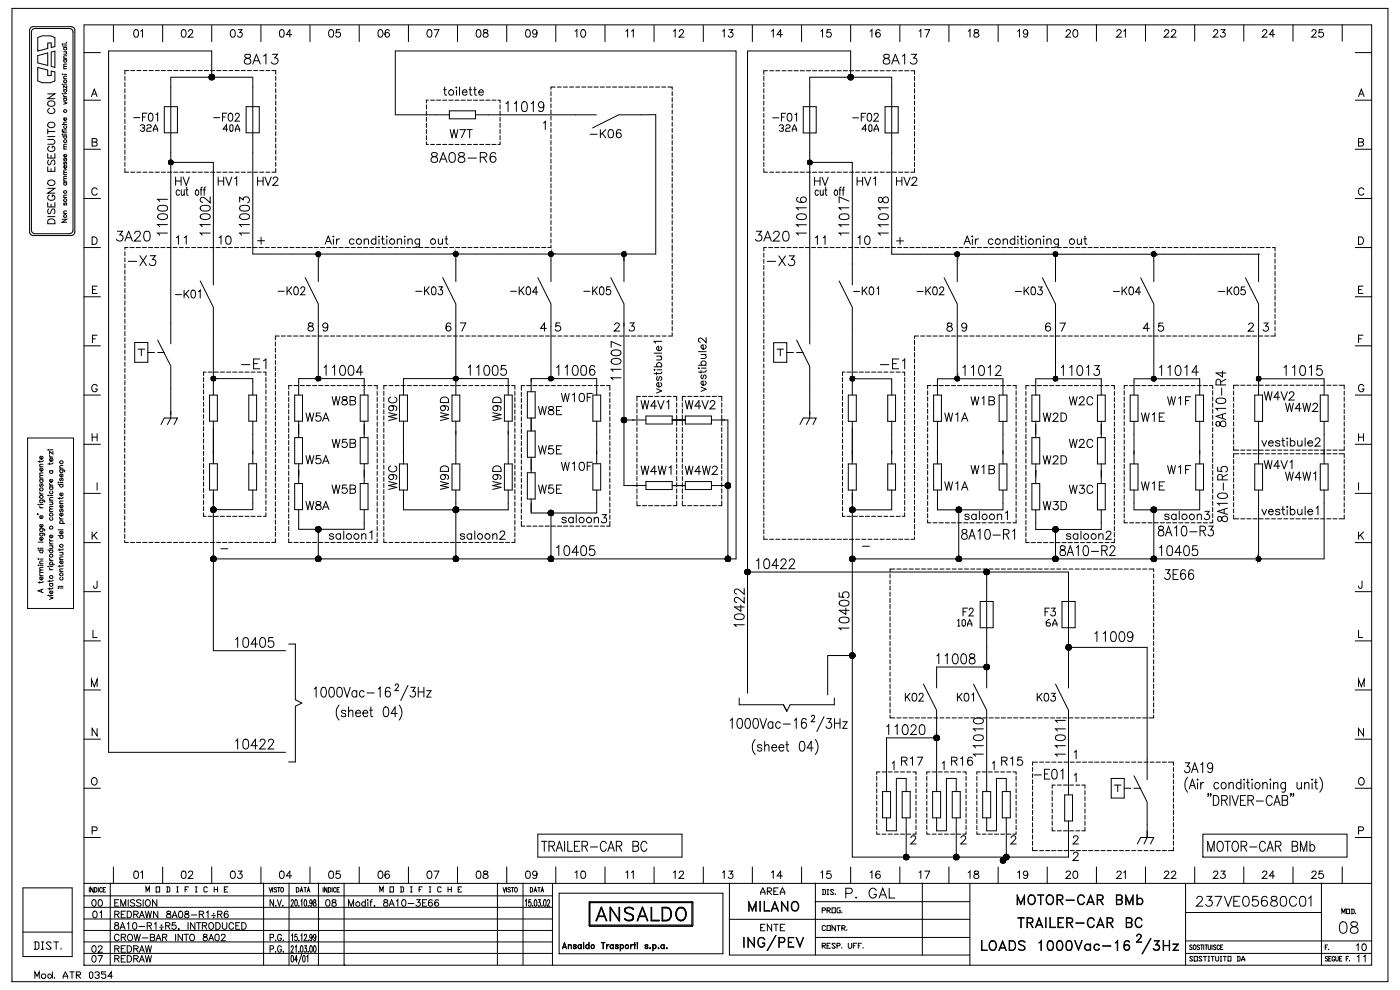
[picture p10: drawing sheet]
<svg xmlns="http://www.w3.org/2000/svg" width="297mm" height="210mm" viewBox="0 0 297 210" stroke-linecap="round" stroke-linejoin="round" font-family="sans-serif">
<g fill="none" stroke="#000" stroke-width=".21">
<path d="M2.5 1.8h291.9v206.4h-291.9zM6.6 5.8l8.6-.1 .5 .3 .2 .4v42.9l-.2 .4-.5 .3h-8.2l-.4-.2-.3-.5v-43zM6.9 6.3l.4-.3h7.6l.4 .3 .2 .4v42.2l-.2 .4-.4 .3h-7.6l-.3-.1-.3-.5v-42.4zM8 8l1-.4h1.7l.9 .4v1.9l-.7 .2v-1h-.8v1.2l-2.1 .5zM8 14.3l2.1 .6v1.1h.8v-.9l.7 .2v1.9l-.9 .3h-1.7l-1-.3zM8 11.8l2.1-.6v2.7l-2.1-.6zM10.1 19.9h1.5l-1.5 1h1.5M10.9 11v3.1M10.9 11.1l.7-.3v3.5l-.7-.2M13.2 19.9h.1M13.2 9.8h.9M13.2 17.9h.1"/>
<path d="M13.2 15.8h.1M13.2 9.4h.1M13.5 19h.6M13.5 19.9h.6M13.5 17.9h.6M13.5 16.7h.6M13.5 15.8h.6M13.5 14.6h.6M13.5 12.7h.6M13.5 12.4h.6M13.5 11h.6M13.5 10.1h.6"/>
<path d="M13.5 9.3h.6M13.7 19a.3 .3 0 0 0-.1 .5 .3 .3 0 0 0 .4 0 .3 .3 0 0 0 0-.5M13.7 12.7a.3 .3 0 0 0-.1 .4 .3 .3 0 0 0 .4 0 .3 .3 0 0 0 0-.4M13.7 10.1a.3 .3 0 0 0-.1 .4 .3 .3 0 0 0 .4 0 .3 .3 0 0 0 0-.4M14 11l.1 .2v.2l-.6 .1M14.1 8.9l-.1 .1M14.1 18.2v.5l-.6-.5v.5M14.1 16.2h-.6l.2 .5M14.1 14.1h-.6v.3l.2 .2M14.1 13.6h-.6l.2 .5M14.1 11.8l-.6 .1 .2 .5M17.8 5.3h273.2v199.4h-273.2z"/>
<path d="M17.8 11.2h3.5M19.6 19.9h.8M24.1 5.4v3.5M26.5 16.2v.9M26.5 17.5v.9M26.5 18.8v.9M27.3 15h-.8v.7M27.7 15h.9M28.6 6.4a.49 .49 0 0 1 .7 .2l.1 .4a.69 .69 0 0 1-.6 .9 1.06 1.06 0 0 1-.2-1.5zM29 15h.9M29.8 6.6l.4-.3v1.6M30.3 15h.9"/>
<path d="M31.6 15h.9M32.9 15h.9M34.3 15h.8M34.5 5.4v3.5M35.5 15h.9M36.2 18.5v-2.1h17.4v2.1M36.8 15h.9M38.1 15h.9M38.7 6.4a.49 .49 0 0 1 .7 .2l.1 .4a.69 .69 0 0 1-.6 .9 1.06 1.06 0 0 1-.2-1.5zM39.4 15h.9M40 6.7l.3-.4 .4 .1 .2 .2-.2 .5-.8 .8h1.1M40.7 15h.9"/>
<path d="M42.1 15h.8M43.4 15h.8M44.7 15h.8M44.9 16.4v-5.6h-21.9v148.8h37.6M44.9 5.4v3.4M46 15h.8M47.3 15h.9M48.6 15h.8M49.1 6.4a.51 .51 0 0 1 .7 .2l.1 .4a.69 .69 0 0 1-.6 .9 .99 .99 0 0 1-.2-1.5zM49.9 15h.8M50.5 6.3h.8l-.4 .6a.51 .51 0 0 1 .4 .8 .51 .51 0 0 1-.9-.1M51.2 15h.8"/>
<path d="M52 11.6a.42 .42 0 0 0 .2 .7 .86 .86 0 0 1 1 .9 .68 .68 0 0 1-.9 .4 .68 .68 0 0 1-.4-.9l.9-.4a.42 .42 0 0 0 .2-.7zM52.5 15h.8M53.6 13.6l.8-2.1 .8 2.1M53.8 15h.8M53.9 12.9h1M55.1 15h.9M55.4 5.4v3.4M55.9 11.9l.5-.4v2.1M56.4 15h.9M57.7 15h.8v.7M57.8 11.5h1.1l-.6 .8a.7 .7 0 0 1 .5 1.1 .7 .7 0 0 1-1.2-.2M58.5 16.2v.9"/>
<path d="M58.5 17.5v.9M58.5 18.8v.9M59.5 6.4a.49 .49 0 0 1 .7 .2l.1 .4a.69 .69 0 0 1-.6 .9 1.06 1.06 0 0 1-.2-1.5zM61.9 7.4h-1.2l.8-1.1v1.6M65.8 5.4v3.4M70 6.4a.51 .51 0 0 1 .7 .2l.1 .4a.69 .69 0 0 1-.6 .9 .99 .99 0 0 1-.2-1.5zM72.1 6.3h-.7l-.1 .7a.55 .55 0 0 1 .8 0 .55 .55 0 0 1-.1 .8 .55 .55 0 0 1-.8-.2M76.2 5.4v3.4M80.4 6.4a.49 .49 0 0 1 .7 .2 .74 .74 0 0 1 .1 .9 .74 .74 0 0 1-.8 .3l-.2-.6zM82.5 6.5a.44 .44 0 0 0-.6-.1l-.2 .2a.77 .77 0 0 0 .5 1.3 .48 .48 0 0 0 .4-.5 .48 .48 0 0 0-.4-.5 .48 .48 0 0 0-.5 .5M86.6 5.4v3.4M90.8 6.4a.51 .51 0 0 1 .7 .2l.1 .4a.69 .69 0 0 1-.6 .9 .99 .99 0 0 1-.2-1.5z"/>
<path d="M92.1 6.3h1l-.7 1.6M94.1 19h.6M94.3 18.5v1.4l.1 .2 .4 .1M96.7 18.5h.2zM96.8 19.1v1.1M97 5.4v3.4M97.5 18.5v1.7M98.1 19.6h1a.54 .54 0 0 0-.8-.5 .54 .54 0 0 0-.2 .8 .53 .53 0 0 0 1 0M99.5 19h.5M99.7 18.5v1.4l.1 .2 .3 .1M100.5 19h.5M100.7 18.5v1.4l.1 .2 .3 .1"/>
<path d="M101.2 6.4a.49 .49 0 0 1 .8 .2v.4a.7 .7 0 0 1-.5 .9 1.03 1.03 0 0 1-.3-1.5zM101.5 19.6h1a.51 .51 0 0 0-.6-.6 .51 .51 0 0 0-.4 .7 .53 .53 0 0 0 .4 .5 .53 .53 0 0 0 .6-.3M102.6 6.4v.4l.5 .2a.46 .46 0 0 1 .4 .4 .46 .46 0 0 1-.3 .5l-.6-.1-.1-.2a.74 .74 0 0 1 .9-.8l.1-.3a.61 .61 0 0 0-.9-.1zM107.5 5.4v3.4M111.7 6.4a.51 .51 0 0 1 .7 .2l.1 .4a.69 .69 0 0 1-.6 .9 1.06 1.06 0 0 1-.2-1.5zM113.9 6.8a.48 .48 0 0 1-.6 .4 .48 .48 0 0 1-.2-.7 .48 .48 0 0 1 .7 0l.1 .3a.76 .76 0 0 1-.6 1.1l-.3-.3M116.9 19.4v.9M117.8 18.5h-.9v.5M117.9 5.4v3.4M118.2 18.5h.9M119.5 18.5h.9M120.8 18.5h.9"/>
<path d="M122 6.6l.4-.3v1.6M122.1 18.5h.9M123.4 6.4a.49 .49 0 0 1 .7 .2 .74 .74 0 0 1 .1 .9 .74 .74 0 0 1-.8 .3l-.2-.6zM123.4 18.5h.9M124.7 18.5h.9M126 18.5h.9M127.3 18.5h.9M128.3 5.4v3.4M128.6 18.5h.9M129.9 18.5h.9M131.2 18.5h.9M132.5 18.5h.9"/>
<path d="M132.8 6.6l.3-.3v1.6M133.8 18.5h.9M133.9 6.6l.4-.3v1.6M135.1 18.5h.9M136.5 18.5h.8M137.8 18.5h.8M138.7 5.4v3.4M139.1 18.5h.8M140.4 18.5h.8M141.7 18.5h.9v.5M142.6 19.4v.9M142.8 6.6l.4-.3v1.6"/>
<path d="M144.1 6.7l.3-.4 .5 .1 .1 .2-.2 .5-.8 .8h1.1M149.2 5.4v3.4M153.3 6.6l.3-.3v1.6M154.6 6.3h.8l-.4 .6a.51 .51 0 0 1 .4 .8 .51 .51 0 0 1-.9-.1M159.6 5.4v3.4M162 16.2v.9M162 17.5v.9M162 18.8v.9M162.8 15h-.8v.8M163.3 15h.8M163.7 6.6l.3-.3v1.6M164.6 15h.8"/>
<path d="M165.9 15h.8M166 7.4h-1.1l.7-1.1v1.6M167.1 15h.9M168.5 15h.8M169.8 15h.8M170 5.4v3.4M171.1 15h.8M171.8 18.5v-2.1h17.4v2.1M172.4 15h.8M173.7 15h.9M174.1 6.6l.4-.3v1.6M175 15h.9"/>
<path d="M176.2 6.3h-.7l-.1 .7a.55 .55 0 0 1 .8 0 .55 .55 0 0 1-.1 .8 .55 .55 0 0 1-.8-.2M176.3 15h.9M177.6 15h.9M178.9 15h.9M180.2 15h.9M180.4 16.4v-5.6h-21.8v136.3M180.4 5.4v3.4M181.5 15h.9M182.8 15h.9M184.1 15h.9M184.6 6.6l.4-.3v1.6M185.4 15h.9"/>
<path d="M186.7 6.5l-.3-.2a.84 .84 0 0 0-.6 .8 .84 .84 0 0 0 .5 .8 .49 .49 0 0 0 .5-.5 .49 .49 0 0 0-.5-.5 .49 .49 0 0 0-.5 .5M186.7 15h.9M187.6 11.6a.43 .43 0 0 0 .1 .7 .75 .75 0 0 1 .9 .3 .75 .75 0 0 1 0 .9 .85 .85 0 0 1-1.2-.3 .82 .82 0 0 1 .9-.9 .47 .47 0 0 0 .3-.7zM188 15h.9M189.2 13.6l.7-2.1 .8 2.1M189.3 15h.9M189.4 12.9h1M190.6 15h.9M190.9 5.4v3.4M191.4 11.9l.5-.4v2.1M191.9 15h.9M193.2 15h.8v.8"/>
<path d="M193.3 11.5h1.1l-.6 .8a.67 .67 0 0 1 .7 .8 .67 .67 0 0 1-.9 .5l-.5-.4M194 16.2v.9M194 17.5v.9M194 18.8v.9M195 6.6l.3-.3v1.6M196.2 6.3h1l-.7 1.6M201.3 5.4v3.4M205.4 6.6l.4-.3v1.6M206.7 6.4v.4l.5 .2a.46 .46 0 0 1 .4 .4 .46 .46 0 0 1-.3 .5l-.6-.1-.1-.2a.8 .8 0 0 1 .9-.8l.1-.3a.61 .61 0 0 0-.9-.1zM211.7 5.4v3.4M215.9 6.6l.4-.3v1.6M218 6.8a.48 .48 0 0 1-.6 .4 .48 .48 0 0 1-.2-.7 .48 .48 0 0 1 .7 0l.1 .3a.76 .76 0 0 1-.6 1.1l-.3-.3"/>
<path d="M222.1 5.4v3.4M226.2 6.7l.3-.4 .4 .1 .2 .2-.3 .5-.7 .8h1.1M227.8 6.4a.51 .51 0 0 1 .8 .2v.4a.69 .69 0 0 1-.6 .9 .99 .99 0 0 1-.2-1.5zM232.6 5.3v3.4M236.9 6.7l.3-.4 .5 .1 .1 .2-.2 .5-.7 .8h1M238.4 6.6l.3-.3v1.6M243 5.3v3.4M247 6.7l.3-.4 .5 .1 .1 .2-.2 .5-.8 .8h1.1M248.5 6.7l.3-.4 .5 .1 .1 .2-.2 .5-.7 .8h1M253.4 5.3v3.4M257.5 6.7l.2-.4 .5 .1 .1 .2-.2 .5-.7 .8h1M259 6.3h.9l-.5 .6a.53 .53 0 0 1 .4 .8 .53 .53 0 0 1-.9-.1"/>
<path d="M263.8 5.3v3.4M267.8 6.7l.3-.4 .5 .1 .1 .2-.2 .5-.7 .8h1M270.4 7.4h-1.1l.7-1.1v1.6M274.3 5.3v3.4M278.3 6.7l.3-.4 .4 .1 .2 .2-.2 .5-.8 .8h1.1M280.6 6.3h-.7l-.1 .7a.56 .56 0 0 1 .8-.1 .56 .56 0 0 1-.1 .9 .56 .56 0 0 1-.8-.2M284.7 5.3v3.4M287.5 11.2h3.5M288.4 19.9h.7M10.1 39.9h1.5l-1.5 1.1h1.5M10.1 35.4v.9h1.5v-.9M10.1 32.6v.9h1.5v-.9"/>
<path d="M10.1 29.6h1.1l.4 .4a.49 .49 0 0 1-.4 .6h-1.1M10.1 29h1.5M10.1 27.9h1.5M10.1 27.4v1M10.2 38.5a.76 .76 0 0 1 .9-.3 .76 .76 0 0 1 .5 .9 .76 .76 0 0 1-1 .3 .76 .76 0 0 1-.4-.9zM10.3 34l-.2 .3 .2 .7 .4-.2 .2-.6 .3-.2h.2l.2 .3-.2 .7M10.3 26a.75 .75 0 0 1 .9-.1 .75 .75 0 0 1 .4 .9 .75 .75 0 0 1-1 .3 .75 .75 0 0 1-.4-.9zM10.3 21.5a.75 .75 0 0 1 .9-.1 .75 .75 0 0 1 .4 .9 .76 .76 0 0 1-1 .3 .76 .76 0 0 1-.4-.9zM10.5 31a.56 .56 0 0 0-.4 .7 .56 .56 0 0 0 .6 .4h.4a.55 .55 0 0 0 .6-.5 .55 .55 0 0 0-.6-.6v.4M10.5 23a.56 .56 0 0 0-.4 .6 .56 .56 0 0 0 .6 .5h.4a.56 .56 0 0 0 .5-.5 .56 .56 0 0 0-.3-.6M10.8 32.9v.6M10.8 35.8v.5"/>
<path d="M13.2 27.8l.2 .2h.7M13.2 28.8h.9M13.2 26.4h.9M13.2 28.5h.1M13.2 27.6h.1M13.5 21.6l.6 .3-.6 .2M13.5 20.2l.3 .3M13.5 38.7h.6M13.5 38.4h.6M13.5 37.1h.6M13.5 31.6h.6M13.5 28.4h.6"/>
<path d="M13.5 27.8v.3M13.5 27.6h.6M13.5 20.8h.6M13.5 20.5h.6M13.7 38.7a.3 .3 0 0 0-.1 .5 .3 .3 0 0 0 .4 0 .3 .3 0 0 0 0-.5M13.7 34.3l-.2 .3 .2 .3 .2-.5h.2l-.1 .5M13.7 33.6l-.2 .4h.2l.3-.4 .1 .2-.1 .3M13.7 28.8a.3 .3 0 0 0-.1 .5 .3 .3 0 0 0 .4 0 .3 .3 0 0 0 0-.5M13.7 26.7a.31 .31 0 0 0-.1 .4 .31 .31 0 0 0 .5 0 .31 .31 0 0 0-.1-.4M13.7 20.8a.31 .31 0 0 0-.1 .5 .31 .31 0 0 0 .5 0 .31 .31 0 0 0-.1-.5M14 35.1a.31 .31 0 0 1 .1 .5 .31 .31 0 0 1-.5 0 .31 .31 0 0 1 .2-.5v.6M14 32.8a.31 .31 0 0 1 .1 .4 .31 .31 0 0 1-.5 0 .31 .31 0 0 1 .2-.4v.5"/>
<path d="M14 25a.31 .31 0 0 1 .1 .5 .31 .31 0 0 1-.5 0 .31 .31 0 0 1 .2-.5v.6M14.1 37.9l-.6 .1 .2 .4M14.1 37.4h-.6v.3l.2 .2M14.1 36.6h-.6l.2 .5M14.1 36l-.6 .1 .2 .5M14.1 31.1l-.6 .1 .2 .4M14.1 30.6l-.6 .1 .2 .4M14.1 25.9h-.6v.3l.2 .2M17.8 21.3h3.5M17.8 31.7h3.5M19.4 20.5l.6-1.6 .6 1.6M19.5 30.1h.7l.3 .2 .1 .4-.4 .3h-.7v-1.6l1 .1 .1 .4-.4 .2"/>
<path d="M26.5 35.7v.8h.8M26.5 20.1v.9M26.5 21.4v.9M26.5 22.7v.9M26.5 24v.9M26.5 25.3v.9M26.5 26.6v.9M26.5 27.9v.9M26.5 29.2v.9M26.5 30.5v.9M26.5 31.8v.9M26.5 33.1v.9"/>
<path d="M26.5 34.4v.9M27.7 36.5h.9M29 36.5h.9M30.3 36.5h.9M31.6 36.5h.9M32.9 36.5h.9M34.3 36.5h.8M35.5 36.5h.9M36.2 34.4h9.1v21.6M36.2 32.4v36.1M36.8 36.5h.9M37.3 38.4h1.1"/>
<path d="M37.3 37.5v1.8M38.1 36.5h.9M38.4 37.5v1.8M38.8 37.5l.7 1.8 .6-1.8M39.4 36.5h.9M39.6 39.7v1.4l.1 .3h.2M40.7 36.5h.9M42.1 36.5h.8M42.9 39.7l-.2 .1v1.6M43.4 36.5h.8M43.6 39.7l-.2 .1-.1 .2v1.4M44.7 36.5h.8"/>
<path d="M46 36.5h.8M46.3 38.4h1.1M46.3 37.5v1.8M47.3 36.5h.9M47.4 37.5v1.8M47.9 37.5l.6 1.8 .7-1.8M48.6 36.5h.8M49.8 37.9l.4-.4v1.8M49.9 36.5h.8M51.2 36.5h.8M52.5 36.5h.8M53.8 36.5h.8"/>
<path d="M54.6 38.4h1.2M54.6 37.5v1.8M55.1 36.5h.9M55.8 37.5v1.8M56.2 37.5l.7 1.8 .6-1.8M56.4 36.5h.9M58 38l.1-.3 .5-.2 .2 .2 .1 .4-1 1.2h1.1M58.5 35.7v.8h-.8M58.5 20.1v.9M58.5 21.4v.9M58.5 22.7v.9M58.5 24v.9"/>
<path d="M58.5 25.3v.9M58.5 26.6v.9M58.5 27.9v.9M58.5 29.2v.9M58.5 30.5v.9M58.5 31.8v.9M58.5 33.1v.9M58.5 34.4v.9M90.5 30.1v.5h.4M90.5 22.2v.9M90.5 23.5v.9M90.5 24.8v.9"/>
<path d="M90.5 26.2v.8M90.5 27.5v.8M90.5 28.8v.8M90.9 21.3h-.4v.5M91.3 21.3h.9M91.3 30.6h.9M91.7 32.5a.4 .4 0 0 0 .1 .6 .86 .86 0 0 1 1 1 .69 .69 0 0 1-.9 .3 .69 .69 0 0 1-.4-.9l1.1-.5 .1-.4a.82 .82 0 0 0-1-.1zM92.5 24.4h-8.6v-13.6h72.2v107.7h-110.8M92.6 21.3h.9M92.6 30.6h.9M93.2 34.4l.8-2 .8 2M93.5 33.7h1"/>
<path d="M93.9 21.3h.9M93.9 30.6h.9M95.2 21.3h.9M95.2 30.6h.9M95.5 32.5a.7 .7 0 0 1 1 .3 1.94 1.94 0 0 1-.2 1.5 .67 .67 0 0 1-1-.2 1.73 1.73 0 0 1 .2-1.6zM95.5 27.5l.4 1.7 .4-1.7 .4 1.7 .4-1.7M96.5 21.3h.9M96.5 30.6h.9M97.4 32.5l-.1 .4 .3 .2a.77 .77 0 0 1 .8 .3 .77 .77 0 0 1 .1 .8 .74 .74 0 0 1-.8 .2 .74 .74 0 0 1-.5-.7 1.35 1.35 0 0 1 1.2-.7l.1-.4a.79 .79 0 0 0-1.1-.1zM97.5 27.5h1.2l-.8 1.7M97.8 21.3h.9M97.8 30.6h.9"/>
<path d="M99 27.5h1.2M99.1 21.3h.9M99.1 30.6h.9M99.3 33.5h1.8M99.6 27.5v1.7M100.4 21.3h.9M100.4 30.6h.9M101.7 21.3h.9M101.7 30.6h.9M101.9 33.4h.9a.51 .51 0 0 0 .4-.9l-.4-.1h-.9v2M102.6 33.4l.7 1M103 21.3h.9"/>
<path d="M103 30.6h.9M103.6 24.4h18.5M104.4 21.3h.8M104.4 30.6h.8M105.1 32.6a.61 .61 0 0 0-.6-.2 .61 .61 0 0 0-.5 .4 1.64 1.64 0 0 0 .2 1.5 .64 .64 0 0 0 1-.2 .64 .64 0 0 0-.4-.9 .64 .64 0 0 0-.8 .5M105.7 21.3h.4v.5M106.1 30.1v.5h-.4M106.1 22.2v.9M106.1 23.5v.9M106.1 24.8v.9M106.1 26.2v.8M106.1 27.5v.8"/>
<path d="M106.1 28.8v.8M107.3 22l.5-.4v2M109.1 22l.4-.4v2M110.9 21.7l.4-.1a1.19 1.19 0 0 1 .5 1.7 .64 .64 0 0 1-.9 .3l-.3-.8zM112.7 22l.4-.4v2M115.3 26.1l.4-.3v1.7M115.4 22.3a.6 .6 0 0 1-.8 .5 .6 .6 0 0 1-.4-.9 .6 .6 0 0 1 .9-.2 1.57 1.57 0 0 1 0 1.9 .54 .54 0 0 1-.8-.2M116.9 20.7v.9M116.9 22v.9M116.9 23.3v.9M116.9 24.6v.9M116.9 25.9v.9"/>
<path d="M116.9 27.2v.9M116.9 28.6v.8M116.9 29.8v.9M116.9 31.1v.9M116.9 32.4v.9M116.9 33.7v.9M116.9 35v.9M116.9 36.3v.9M116.9 37.7v.8M116.9 39v.8M125.2 28.5h1.5M127.4 27.5v1.7"/>
<path d="M127.7 28.2l.8 1M128.5 27.5l-1.1 1.2M129.2 27.6a.61 .61 0 0 1 .9 .2v.4a.75 .75 0 0 1-.5 1h-.1a1.11 1.11 0 0 1-.3-1.6zM131.7 27.7l-.1-.1a.58 .58 0 0 0-.8 .2 1.02 1.02 0 0 0 .4 1.4 .53 .53 0 0 0 .6-.5 .53 .53 0 0 0-.5-.5 .53 .53 0 0 0-.6 .5M136 24.4l3.1-.1v29.6h-85.5v-21.5M142.6 20.7v.9M142.6 22v.9M142.6 23.3v.9M142.6 24.6v.9M142.6 25.9v.9M142.6 27.2v.9M142.6 28.6v.8"/>
<path d="M142.6 29.8v.9M142.6 31.1v.9M142.6 32.4v.9M142.6 33.7v.9M142.6 35v.9M142.6 36.3v.9M142.6 37.7v.8M142.6 39v.8M162 35.7v.8h.8M162 20.1v.9M162 21.4v.9M162 22.7v.9"/>
<path d="M162 24v.9M162 25.3v.9M162 26.6v.9M162 27.9v.9M162 29.2v.9M162 30.5v.9M162 31.8v.9M162 33.1v.9M162 34.4v.9M163.3 36.5h.8M164.6 36.5h.8M165.9 36.5h.8"/>
<path d="M167.1 36.5h.9M168.5 36.5h.8M169.8 36.5h.8M171.1 36.5h.8M171.8 34.4h9v21.6M171.8 32.4v36.1M172.4 36.5h.8M172.8 37.6v1.7M172.8 38.4h1.2M173.7 36.5h.9M174 37.6v1.7M174.4 37.6l.6 1.7 .7-1.7"/>
<path d="M175 36.5h.9M175.2 39.7v1.4v.3h.2M176.3 36.5h.9M177.6 36.5h.9M178.5 39.7l-.3 .1v.3v1.3M178.9 36.5h.9M179.1 39.7l-.2 .1v.3v1.3M180.2 36.5h.9M181.5 36.5h.9M181.8 38.4h1.2M181.8 37.6v1.7M182.8 36.5h.9"/>
<path d="M183 37.6v1.7M183.4 37.6l.7 1.7 .6-1.7M184.1 36.5h.9M185.3 37.9l.4-.3v1.7M185.4 36.5h.9M186.7 36.5h.9M188 36.5h.9M189.2 32.4v21.5h77.8M189.3 36.5h.9M190.2 38.4h1.1M190.2 37.6v1.7M190.6 36.5h.9"/>
<path d="M191.3 37.6v1.7M191.7 37.6l.7 1.7 .7-1.7M191.9 36.5h.9M193.5 38l.3-.4 .5 .1 .2 .2-.3 .6-.8 .8h1.2M194 35.7v.8h-.8M194 20.1v.9M194 21.4v.9M194 22.7v.9M194 24v.9M194 25.3v.9M194 26.6v.9M194 27.9v.9"/>
<path d="M194 29.2v.9M194 30.5v.9M194 31.8v.9M194 33.1v.9M194 34.4v.9M287.5 21.3h3.5M287.5 31.7h3.5M288.2 30.1h.7l.2 .2 .1 .4-.3 .3h-.7v-1.6l.9 .1 .1 .4-.3 .2M288.2 20.5l.6-1.6 .6 1.6M10.1 42.9v1h1.5v-1M10.1 45.9h1.5M10.3 46.6l.4-.2 .7 .2 .2 .4v.5h-1.5v-.5z"/>
<path d="M10.3 44.3l-.2 .4 .2 .6 .4-.1 .2-.6 .3-.3h.2l.2 .4-.2 .6M10.5 41.4a.56 .56 0 0 0-.4 .6 .56 .56 0 0 0 .6 .5h.4a.55 .55 0 0 0 .6-.6 .55 .55 0 0 0-.6-.5v.4M10.8 43.3v.6M13.2 46.5h.9l-.9 .6h.9M13.5 45.3h.6M13.5 41.9h.6M13.7 43l-.2 .5h.2l.3-.5 .1 .2-.1 .3M14.1 44.7l-.6 .1 .2 .5M14.1 41.4h-.6l.2 .5M17.8 52.5h3.5M17.8 42.1h3.5M19.5 50.2h.6a.85 .85 0 0 1 .5 .8 .85 .85 0 0 1-.5 .8h-.6z"/>
<path d="M20.6 40.2a.64 .64 0 0 0-.9-.3 .64 .64 0 0 0-.2 .9 .59 .59 0 0 0 .4 .6 .59 .59 0 0 0 .7-.4M24.9 49h1.1l-.6 .8a.68 .68 0 0 1 .5 1.1 .68 .68 0 0 1-1.2-.2M26.5 53.4v.8M26.5 54.7v.8M26.5 56v.8M26.5 57.3v.9M26.5 58.6v.9M26.5 59.9v.9M26.5 51.1l.8-2.1 .8 2.1M26.8 50.4h1M27.2 52.5h-.7v.4M27.2 55.4h1.8"/>
<path d="M27.6 52.5h.9M28.6 49.5l.1-.3 .3-.2 .7 .2a.64 .64 0 0 1-.2 .9l-1 1h1.4M28.9 52.5h.9M29.7 54.2l1.4 2.1M30.2 52.5h.9M30.8 49.1a.77 .77 0 0 1 1 .3 1.94 1.94 0 0 1-.2 1.6 .65 .65 0 0 1-1-.3 1.76 1.76 0 0 1 .2-1.6zM31.1 54.2l-1.4 2.1M31.5 52.5h.9M31.9 54.2h1l-.6 .8a.66 .66 0 0 1 .8 .8 .66 .66 0 0 1-.9 .5l-.3-.1-.2-.3M32.8 52.5h.9M33.5 45.6l.9-.3a.91 .91 0 0 1 1.1 .6v.2a1.16 1.16 0 0 1-1.6 .4l-.5-.4zM33.5 43.8l.9-.3a.91 .91 0 0 1 1.1 .6v.2a.91 .91 0 0 1-1.1 .5l-.9-.3z"/>
<path d="M34.1 52.5h.9M35.4 52.5h.9M35.5 49.4h-2.1l.5 .5M35.5 47.6h-2.1l.5 .5M35.5 42.3h-2.1l.5 .4M36.7 52.5h.9M37.4 50.4l.5-.3v1.7M38 52.5h.9M38.1 40.5l-.3-.2a.6 .6 0 0 0-.4 .5 .6 .6 0 0 0 .4 .6l.3-.2M38.5 40.3v1.1h.3l.3-.3M39.1 50.4l.4-.3v1.7M39.1 40.3v1.1"/>
<path d="M39.3 52.5h.9M39.4 40.3h.5M40.6 52.5h.9M41.7 40.3a.6 .6 0 0 1 .5 .5 .6 .6 0 0 1-.5 .6l-.3-.5zM41.9 52.5h.9M42.5 40.3h.4M42.6 45.6l.8-.3a.89 .89 0 0 1 1.2 .8 1.31 1.31 0 0 1-2.1 0zM42.6 43.8l.8-.3a.89 .89 0 0 1 1.2 .8 1.19 1.19 0 0 1-1.7 .4l-.3-.2-.1-.2zM43.1 40.3h.5M43.2 52.5h.9M44.5 52.5h.9M44.6 49.4h-2.1l.4 .5"/>
<path d="M44.6 47.6h-2.1l.4 .5M44.6 41.7v1.3l-1-.9a.59 .59 0 0 0-.9-.2 .59 .59 0 0 0 0 .9l.3 .1M45.8 52.5h.9M46.5 50.4l.4-.3v1.7M47.1 52.5h.9M48.1 50.1a.56 .56 0 0 1 .8 .3 .82 .82 0 0 1 .1 1 .82 .82 0 0 1-.9 .3l-.2-.6v-.7zM48.4 52.5h.9M49.7 52.5h.9M50.8 42.8v-.9l.8 .5a.66 .66 0 0 1 1-.5 .66 .66 0 0 1-.1 1.1M50.9 45.6a1.85 1.85 0 0 1 1.9 0 .56 .56 0 0 1-.3 .9 1.07 1.07 0 0 1-1.7-.6zM50.9 43.8a1.85 1.85 0 0 1 1.9 0 .6 .6 0 0 1-.3 .9 2.08 2.08 0 0 1-1.6-.2zM51 52.5h.9"/>
<path d="M52.4 52.5h.8M52.9 49.4h-2.1l.4 .5M52.9 47.6h-2.1l.4 .5M53.7 52.5h.8M54.6 51.1h1.5M55 52.5h.8M55.4 50.3v1.5M56.3 52.5h.8M57.6 52.5h.8M58.9 52.5h.8M60.2 52.5h.8M61.5 52.5h.8"/>
<path d="M62.8 52.5h.8M64.1 52.5h.8M65.4 52.5h.9M66.7 52.5h.9M67.5 53.9v1.4M68 52.5h.9M69 51.8l.6-1.7 .7 1.7M69.3 51.2h.8M69.3 52.5h.9M70.6 52.5h.9M70.6 50.1h.2zM70.7 50.7v1.1"/>
<path d="M71.4 50.7v1.1M71.9 52.5h.9M72 50.7a.53 .53 0 0 0-.6 .5M73.2 52.5h.9M74.5 52.5h.9M75.1 50.9a.55 .55 0 0 0-.8-.1 .55 .55 0 0 0 0 .8 .55 .55 0 0 0 .8 0M75.8 52.5h.9M77.1 52.5h.9M77.3 51l.4-.3h.4l.1 1.1M77.3 50.7v1.1M78.4 52.5h.9M79.7 50.9a.55 .55 0 0 0-.8-.1 .55 .55 0 0 0 0 .8 .55 .55 0 0 0 .8 0"/>
<path d="M79.7 52.5h.9M79.7 50.1v1.7M80.3 50.1h.2zM80.4 50.7v1.1M80.9 50.7h.6M81 52.5h.9M81.1 50.1v1.4l.1 .2 .4 .1M82 50.1h.1zM82.1 50.7v1.1M82.3 52.5h.9M83.6 52.5h.9M84.3 51a.61 .61 0 0 1 .8-.3l.1 1.1"/>
<path d="M84.3 50.7v1.1M84.9 52.5h.9M85.8 50.1h.1zM85.9 50.7v1.1M86.2 52.5h.9M86.5 51l.4-.3h.4l.2 1.1M86.5 50.7v1.1M87.5 52.5h.9M88.8 52.5h.9M89 50.7l-.1 1.5-.2 .2-.4-.1M89 50.9a.55 .55 0 0 0-.8-.1 .55 .55 0 0 0 0 .8 .55 .55 0 0 0 .8 0M90.1 52.5h.9"/>
<path d="M91.4 52.5h.9M92.7 52.5h.9M93 50.7l.1 1 .4 .1 .4-.3M93.9 50.7v1.1M94.1 52.5h.8M94.4 50.7h.6M94.7 50.1v1.4v.2l.3 .1M95.4 52.5h.8M96.7 52.5h.8M96.7 53.9v1.4M98 52.5h.8M99.3 52.5h.8"/>
<path d="M100.6 52.5h.8M101.9 52.5h.8M103.2 52.5h.8M104.5 52.5h.8M105.8 52.5h.8M107.1 52.5h.8M108.4 52.5h.9M109.7 52.5h.9M111 52.5h.9M112.3 52.5h.9M113.6 52.5h.9M114.9 52.5h.9"/>
<path d="M116.9 52v.5h-.7M116.9 40.3v.8M116.9 41.6v.9M116.9 42.9v.9M116.9 44.2v.8M116.9 45.5v.8M116.9 46.8v.8M116.9 48.1v.8M116.9 49.4v.8M116.9 50.7v.9M116.9 53.9v1.4M132.4 53.9h.1"/>
<path d="M132.4 53.9v1.4M142.6 40.3v.8M142.6 41.6v.9M142.6 42.9v.9M142.6 44.2v.8M142.6 45.5v.8M142.6 46.8v.8M142.6 48.1v.8M142.6 49.4v.8M142.6 50.7v.9M142.6 52v1.2M142.6 53.6v.9"/>
<path d="M142.6 54.9v.9M142.6 56.2v.9M142.6 57.6v.8M142.6 58.9v.8M160.4 49h1.1l-.6 .8a.69 .69 0 0 1 .6 1.1 .69 .69 0 0 1-1.2-.2M162 53.7v.9M162 55v.9M162 56.3v.9M162 57.6v.9M162 58.9v.9M162 51.1l.8-2.1 .8 2.1M162.3 50.4h1"/>
<path d="M162.6 52.5h-.6v.7M162.7 55.4h1.8M163.1 52.5h.8M164.1 49.5v-.1a.66 .66 0 0 1 .8-.4l.2 .2a.43 .43 0 0 1 .1 .6l-1.2 1.3h1.4M164.3 52.5h.9M165.2 54.3l1.4 2.1M165.6 52.5h.9M166.3 49.2a.67 .67 0 0 1 1 .2 1.73 1.73 0 0 1-.2 1.6 .67 .67 0 0 1-1-.3 1.73 1.73 0 0 1 .2-1.5zM166.6 54.3l-1.4 2.1M166.9 52.5h.9M167.4 54.3h1.1l-.6 .7a.69 .69 0 0 1 .5 1.1 .69 .69 0 0 1-1.2-.1M168.2 52.5h.9"/>
<path d="M169.1 45.6a1.4 1.4 0 0 1 2 .3v.2a.91 .91 0 0 1-1.2 .5l-.5-.1a.57 .57 0 0 1-.3-.9zM169.3 41.9l-.2 .1a.57 .57 0 0 0 .3 .8 1.22 1.22 0 0 0 1.7-.4 .61 .61 0 0 0-.6-.7 .61 .61 0 0 0-.7 .6 .61 .61 0 0 0 .6 .6M169.5 52.5h.9M170.9 52.5h.8M171.1 49.4h-2.1l.4 .5M171.1 47.7h-2.1l.4 .4M171.1 44.1h-2.1l.4 .4M172.2 52.5h.8M173 50.4l.4-.3v1.7M173.5 52.5h.8M173.6 40.5l-.1-.1a.55 .55 0 0 0-.7 .4 .55 .55 0 0 0 .4 .6l.4-.2M174 40.3l.1 1.1h.2l.3-.3"/>
<path d="M174.6 50.4l.4-.3v1.7M174.6 40.3v1.1M174.8 52.5h.8M175 40.3h.4M176.1 52.5h.9M177.1 40.4a.55 .55 0 0 1 .7 .4 .55 .55 0 0 1-.4 .6h-.3l-.1-.5zM177.4 52.5h.8M178 40.3h.4M178.1 45.6a1.72 1.72 0 0 1 1.9 0 .61 .61 0 0 1-.3 .9l-.5 .1a.89 .89 0 0 1-1.2-.7zM178.7 52.5h.8M178.7 40.3h.4M180 52.5h.8"/>
<path d="M180.1 49.4h-2.1l.4 .5M180.1 47.7h-2.1l.4 .4M180.1 44.1h-2.1l.4 .4M180.1 42.7l-2.1-.9v1.2M181.3 52.5h.8M182 50.4l.4-.3v1.7M182.6 52.5h.8M183.7 50.2a.51 .51 0 0 1 .8 .2 .8 .8 0 0 1 0 1 .8 .8 0 0 1-.8 .3 1.31 1.31 0 0 1 0-1.5zM183.9 52.5h.8M185.2 52.5h.9M186.5 45.6a1.4 1.4 0 0 1 2 .3v.2a.93 .93 0 0 1-1.2 .5l-.5-.1a.57 .57 0 0 1-.3-.9zM186.5 42a.7 .7 0 0 0 .2 .9l.4-.2a.74 .74 0 0 1 .4-.8 .74 .74 0 0 1 .8 .1 .71 .71 0 0 1-.2 1 1.02 1.02 0 0 1-1.1-1z"/>
<path d="M186.5 52.5h.9M187.8 52.5h.9M188.5 49.4h-2.1l.4 .5M188.5 47.7h-2.1l.4 .4M188.5 44.1h-2.1l.4 .4M189.1 52.5h.9M190.2 51.1h1.5M190.4 52.5h.9M190.9 50.4v1.4M191.7 52.5h.9M193 52.5h.9M194.3 52.5h.9"/>
<path d="M195.6 52.5h.9M196.9 52.5h.9M198.2 52.5h.9M199.5 52.5h.9M200.8 52.5h.9M202.1 52.5h.9M203.1 53.9v1.4M203.4 52.5h.9M204.5 51.8l.7-1.7 .6 1.7M204.8 52.5h.8M204.8 51.2h.8M206.1 52.5h.8"/>
<path d="M206.3 50.1v.1zM206.3 50.7v1.1M206.9 50.7v1.1M207.3 52.5h.9M207.6 50.7a.54 .54 0 0 0-.7 .5M208.6 52.5h.9M209.9 52.5h.9M210.6 50.9a.55 .55 0 0 0-.8-.1 .55 .55 0 0 0 0 .9 .55 .55 0 0 0 .8-.1M211.2 52.5h.9M212.5 52.5h.9M212.8 51l.4-.3h.4l.1 1.1M212.8 50.7v1.1"/>
<path d="M213.9 52.5h.8M215.2 52.5h.8M215.3 50.9a.55 .55 0 0 0-.8-.1 .55 .55 0 0 0 0 .9 .55 .55 0 0 0 .8-.1M215.3 50.1v1.7M215.9 50.1v.1zM215.9 50.7v1.1M216.4 50.7h.6M216.5 52.5h.8M216.7 50.1v1.4v.2l.4 .1M217.6 50.1v.1zM217.6 50.7v1.1M217.8 52.5h.9"/>
<path d="M219.1 52.5h.9M219.8 51a.61 .61 0 0 1 .9-.3v1.1M219.8 50.7v1.1M220.4 52.5h.9M221.4 50.1v.1zM221.4 50.7v1.1M221.7 52.5h.8M222.1 51l.4-.3h.4l.1 1.1M222.1 50.7v1.1M223 52.5h.8M223.9 53.9v1.4M224.3 52.5h.8"/>
<path d="M224.5 50.7v1.3a.46 .46 0 0 1-.2 .4 .46 .46 0 0 1-.5-.1M224.5 50.9a.55 .55 0 0 0-.8-.1 .55 .55 0 0 0 0 .9 .55 .55 0 0 0 .8-.1M225.6 52.5h.8M226.9 52.5h.9M228.2 52.5h.9M228.5 50.7l.1 1 .4 .1 .4-.3M229.4 50.7v1.1M229.5 52.5h.9M229.9 50.7h.6M230.2 50.1v1.4l.1 .2 .3 .1M230.8 52.5h.9M232.1 52.5h.9"/>
<path d="M233.4 52.5h.9M234.7 52.5h.9M236 52.5h.9M237.3 52.5h.9M238.6 52.5h.9M239.9 52.5h.9M241.2 52.5h.9M242.5 52.5h.9M243.8 52.5h.9M244.8 53.9v1.4M245.1 52.5h.9M246.5 52.5h.8"/>
<path d="M247.8 52.5h.8M249.1 52.5h.8M250.4 52.5h.8M251.6 52.5h.9M252.9 52.5h.9M254.2 52.5h.9M255.6 52.5h.8M256.9 52.5h.8M258.2 52.5h.8M259.5 52.5h.9M260.8 52.5h.9M262.1 52.5h.9"/>
<path d="M263.4 52.5h.9M264.7 52.5h.9M266 52.5h.8M267 53.9h.1M267 53.9v1.4M267.3 52.5h.8M268.6 52.5h.9M269.9 52.5h.6v.7M270.5 53.6v.9M270.5 54.9v.9M270.5 56.2v.9M270.5 57.6v.8"/>
<path d="M270.5 58.9v.8M287.5 52.5h3.5M287.5 42.1h3.5M288.2 50.2h.5a.85 .85 0 0 1 .6 .8 .85 .85 0 0 1-.6 .8h-.5zM289.3 40.2a.64 .64 0 0 0-.9-.3 .64 .64 0 0 0-.2 .9 .59 .59 0 0 0 .4 .6 .59 .59 0 0 0 .7-.4M17.8 73.4h3.5M17.8 62.9h3.5M19.6 71.9h.6M19.6 61.4h.6M20.6 71.1h-1v1.6M20.6 60.7h-1v1.5h1M26.5 61.2v.9"/>
<path d="M26.5 62.5v.9M26.5 63.8v.9M26.5 65.1v.9M26.5 66.4v.9M26.5 67.7v.9M26.5 69v.9M26.5 70.3v.9M26.5 71.6v.9M26.5 72.9v.9M26.5 74.2v.9M26.5 75.5v.9M26.5 76.8v.9"/>
<path d="M26.5 78.2v.8M26.5 79.4v.9M28.6 72.7h2.8v4.1h-2.8zM29.3 74.1h1.4M30 74.1v1.3M31.4 74.8h1.4M33.4 74.8h1.5M43.7 78.9h-.5v.8M44.1 78.9h.9M45.3 69.9v11.1M45.4 78.9h.9M46.7 78.9h.9"/>
<path d="M48 78.9h.9M49.4 78.9h.8M50.7 78.9h.8M51.2 77.3h1.8M52 78.9h.8M53.3 78.9h.8M53.8 77.1h.8M54.6 78.9h.8M55.1 76.1h-1.3v2.1h1.3M55.9 76.5l.5-.4v2.1M55.9 78.9h.5v.8M58.4 72.5v.9"/>
<path d="M58.4 73.8v.9M58.4 75.2v.8M58.4 76.5v.8M58.4 77.7v.9M58.4 79v.9M59.2 71.3h-.8v.8M59.7 71.3h.8M61 71.3h.8M62.3 71.3h.8M63.6 71.3h.9M64.9 71.3h.9M65.5 68.6v.5l.5 .1a.5 .5 0 0 1 .5 .5 .5 .5 0 0 1-.4 .5l-.7-.1a.64 .64 0 0 1 .1-.7 .64 .64 0 0 1 .6-.2 .35 .35 0 0 0 .2-.6z"/>
<path d="M66.2 71.3h.9M67.5 71.3h.9M67.5 69.2v11.1M68.8 77.9l.4-.4v2.1M68.8 71.3h.9M69.5 69.1a.55 .55 0 0 1-.7 .4 .55 .55 0 0 1-.2-.9 .55 .55 0 0 1 .9 .1 1.22 1.22 0 0 1-.5 1.5l-.4-.1-.1-.1M70.1 71.3h.9M70.5 77.9l.5-.4v2.1M71.4 71.3h.8M72.3 77.6l.5-.1a1.45 1.45 0 0 1 .2 2 .61 .61 0 0 1-.9-.3 1.76 1.76 0 0 1 .2-1.6zM72.7 71.3h.9M74 71.3h.9"/>
<path d="M74.1 77.6l.4-.1a1.19 1.19 0 0 1 .5 1.7 .61 .61 0 0 1-.9 .3 1.72 1.72 0 0 1 0-1.9zM75.3 71.3h.9M76.6 71.3h.9M77 78.9h-1.4l.9-1.4v2.1M77.9 71.3h.9M79.2 71.3h.9M80.5 71.3h.9M81.8 71.3h.9M83.1 71.3h.9M84.4 71.3h.9M85.7 71.3h.9M87 71.3h.9"/>
<path d="M88.3 71.3h.9M89.6 71.3h.9M90.9 71.3h.9M92.3 71.3h.8M93.6 71.3h.8M94.9 71.3h.8M95.6 68.7a.49 .49 0 0 0-.7-.1 .97 .97 0 0 0 .3 1.6 .53 .53 0 0 0 .5-.5 .53 .53 0 0 0-.5-.6 .53 .53 0 0 0-.6 .6M96.2 71.3h.8M96.7 69.2v11.8M97.5 71.3h.8M97.6 68.5h1.2l-.8 1.7M98.8 71.3h.8"/>
<path d="M99.3 77.9l.5-.4v2.1M100.1 71.3h.8M101.1 77.9l.5-.4v2.1M101.4 71.3h.8M102.7 71.3h.8M102.9 77.6l.5-.1a1.45 1.45 0 0 1 .2 2 .6 .6 0 0 1-.9-.3 1.76 1.76 0 0 1 .2-1.6zM104 71.3h.8M104.7 77.6l.4-.1a1.19 1.19 0 0 1 .5 1.7 .61 .61 0 0 1-.9 .3 1.72 1.72 0 0 1 0-1.9zM105.3 71.3h.9M106.6 71.3h.9M107.3 77.5h-.9l-.1 .9a.67 .67 0 0 1 1 0 .67 .67 0 0 1-.1 1 .67 .67 0 0 1-1-.2M107.9 71.3h.9"/>
<path d="M109.2 71.3h.9M110.5 71.3h.9M111.8 71.3h.9M113.1 71.3h.9M114.4 71.3h.9M115.7 71.3h.9M115.9 69.7h-1.2l.8-1.2v1.7M116.9 69.2v11.1M117 71.3h.9M118.1 77.9l.4-.4v2.1M118.3 71.3h.9M118.8 68.5h-.8l-.1 .7a.61 .61 0 0 1 .9 .1 .61 .61 0 0 1-.1 .9 .61 .61 0 0 1-.9-.3"/>
<path d="M119.6 71.3h.9M119.9 77.9l.4-.4v2.1M120.9 71.3h.9M121.7 77.6l.4-.1a1.19 1.19 0 0 1 .5 1.7 .61 .61 0 0 1-.9 .3 1.72 1.72 0 0 1 0-1.9zM122.2 71.3h.9M123.4 77.6l.5-.1a1.19 1.19 0 0 1 .5 1.7 .64 .64 0 0 1-1 .3l-.2-.8zM123.5 71.3h.9M124.8 71.3h.9M126.1 77.8a.49 .49 0 0 0-.8-.2 1.29 1.29 0 0 0 .3 2 .6 .6 0 0 0 .7-.5 .6 .6 0 0 0-.6-.7 .6 .6 0 0 0-.6 .5M126.1 71.3h.9M127.4 71.3h.9M128.7 71.3h.9"/>
<path d="M129.8 76.3a1.4 1.4 0 0 1 1.9 .2v.2a1.23 1.23 0 0 1-2.1 0zM129.8 74.5a1.36 1.36 0 0 1 1.9 .3v.1a1.27 1.27 0 0 1-2.1 0zM130 71.3h.9M130.4 68.9l.3-.4h.4l.3 .3-.3 .6-.8 .8h1.2M131.3 71.3h.9M131.7 78.3h-2.1l.4 .5M131.7 73.3l-2.1-.9v1.3M132.4 68.5v34.5h2.5M132.6 71.3h.9M133.6 68.5h.9l-.5 .7a.57 .57 0 0 1 .5 .9 .57 .57 0 0 1-1-.2M133.9 71.3h.9M135.3 71.3h.8"/>
<path d="M136.6 71.3h.8M137.9 71.3h.8M138.7 77.8h1.7M138.7 74.9h1.7M138.8 78.3v.2zM139.2 71.3h.8M139.3 79v.5M139.3 75.5h1.1M139.4 78.4h1M139.5 79.9a.44 .44 0 0 0-.2 .4 .44 .44 0 0 0 .2 .4l.4-.7 .2-.1a.44 .44 0 0 1 .3 .4 .44 .44 0 0 1-.3 .4M139.5 77.8a.51 .51 0 0 1-.1-.8 .51 .51 0 0 1 .8 0 .51 .51 0 0 1-.1 .8M140.1 75.5l.3 .4-.1 .4-1 .1"/>
<path d="M140.1 73.5a.5 .5 0 0 1 .1 .7 .5 .5 0 0 1-.7 0 .5 .5 0 0 1 .1-.7h.1v.9M140.4 78.9l-.1 .3h-.2h-1.4M140.4 72.4h-1.7l.4 .4M140.5 71.3h.8M142.6 70.6v.7h-.8M142.6 60.2v.8M142.6 61.5v.8M142.6 62.8v.8M142.6 64.1v.8M142.6 65.4v.8M142.6 66.7v.8M142.6 68v.8"/>
<path d="M142.6 69.3v.8M148.2 78.1h.1zM148.2 77.5h1.6M148.2 74.6h1.6M148.7 78.6v.5M148.7 75.2h1.1M148.8 78.1h1M148.9 79.5a.47 .47 0 0 0-.2 .5 .47 .47 0 0 0 .2 .4l.3-.7 .3-.2a.47 .47 0 0 1 .3 .5 .47 .47 0 0 1-.3 .4M148.9 77.5a.51 .51 0 0 1 0-.8 .51 .51 0 0 1 .7 0 .51 .51 0 0 1-.1 .8M149.5 75.2l.3 .4-.1 .3-1 .1M149.5 73.1a.5 .5 0 0 1 .2 .8 .5 .5 0 0 1-.8 0 .5 .5 0 0 1 .1-.8h.2v1M149.8 78.5l-.3 .4h-1.3"/>
<path d="M149.8 71.6v1.1l-.8-.8-.5-.2-.3 .1v.5l.4 .3M162 60.2v.9M162 61.5v.9M162 62.8v.9M162 64.1v.9M162 65.4v.9M162 66.7v.9M162 68v.9M162 69.3v.9M162 70.6v.9M162 71.9v.9M162 73.3v.8"/>
<path d="M162 74.6v.8M162 75.9v.8M162 77.2v.8M162 78.5v.8M162 79.8v.8M164.8 74.1h1.4M165.5 74.1v1.4M166.9 74.8v2h-2.8v-4.1h2.8v2.1h1.4M169 74.8h1.4M179.2 78.9h-.5v.8M179.7 78.9h.9M180.8 69.9v11.1"/>
<path d="M181 78.9h.9M182.3 78.9h.9M183.6 78.9h.9M184.9 78.9h.9M186.2 78.9h.8M186.8 77.3h1.8M187.5 78.9h.8M188.8 78.9h.9M189.3 77.1h.8M190.1 78.9h.9M190.6 76.1h-1.3v2.1h1.3M191.4 78.9h.5v.8"/>
<path d="M191.4 76.6l.5-.5v2.1M194 72.2v.9M194 73.5v.9M194 74.8v.9M194 76.1v.9M194 77.4v.9M194 78.7v.9M194.9 71.3h-.9v.5M195.3 71.3h.9M196.6 71.3h.9M197.9 71.3h.9M199.2 71.3h.9"/>
<path d="M200.5 71.3h.9M201 68.6a.35 .35 0 0 0 .2 .6l.3 .1a.5 .5 0 0 1 .5 .4 .5 .5 0 0 1-.4 .6h-.3a.5 .5 0 0 1-.4-.6 .5 .5 0 0 1 .5-.4l.3-.1a.35 .35 0 0 0 .2-.6zM201.8 71.3h.9M203.1 69.2v11.1M203.1 71.3h.9M204.3 77.9l.4-.3v2M204.4 71.3h.9M205.1 69.1a.55 .55 0 0 1-.7 .5 .55 .55 0 0 1-.3-.8 .55 .55 0 0 1 .9 0 .93 .93 0 0 1-.6 1.5l-.3-.3M205.7 71.3h.9M206.1 77.9l.4-.3v2M207 71.3h.9M207.9 77.7a.57 .57 0 0 1 .8 .2 1.76 1.76 0 0 1-.1 1.6 .56 .56 0 0 1-.9-.3 1.73 1.73 0 0 1 .2-1.5z"/>
<path d="M208.4 71.3h.8M209.6 77.9l.5-.3v2M209.7 71.3h.8M211 71.3h.8M211.2 78l.2-.3a.59 .59 0 0 1 .8 0l.1 .5-.2 .4-.9 1h1.2M212.3 71.3h.8M213.6 71.3h.8M214.9 71.3h.8M216.1 71.3h.9M217.5 71.3h.8M218.8 71.3h.8M220.1 71.3h.8"/>
<path d="M221.4 71.3h.8M222.7 71.3h.9M222.8 68.8a.52 .52 0 0 0-.8-.2 1.05 1.05 0 0 0 .3 1.7 .54 .54 0 0 0 .6-.5 .54 .54 0 0 0-.5-.6 .54 .54 0 0 0-.6 .5M223.9 69.2v11.1M224 71.3h.9M224.8 68.5h1.2l-.8 1.8M225.1 77.9l.5-.3v2M225.3 71.3h.9M226.6 71.3h.9M226.9 77.9l.5-.3v2M227.9 71.3h.9M228.7 77.7a.56 .56 0 0 1 .9 .2 1.43 1.43 0 0 1-.4 1.7h-.2a1.41 1.41 0 0 1-.3-1.9z"/>
<path d="M229.2 71.3h.8M230.5 77.9l.4-.3v2M230.5 71.3h.9M231.8 71.3h.9M232.2 77.6h1l-.6 .7a.65 .65 0 0 1 .6 1 .65 .65 0 0 1-1.2-.1M233.1 71.3h.9M234.4 71.3h.9M235.7 71.3h.9M237 71.3h.9M238.3 71.3h.9M239.6 71.3h.9M240.9 71.3h.9"/>
<path d="M242.2 71.3h.9M243.5 71.3h.9M243.8 69.7h-1.2l.8-1.2v1.8M244.8 69.2v11.1M244.8 71.3h.9M246 77.9l.4-.3v2M246.1 71.3h.9M246.7 68.5h-.8l-.1 .8a.61 .61 0 0 1 .9 0 .61 .61 0 0 1-.1 .9 .61 .61 0 0 1-.9-.3M247.4 71.3h.9M247.8 77.9l.4-.3v2M248.7 71.3h.9M249.6 77.7a.56 .56 0 0 1 .8 .2 1.43 1.43 0 0 1-.4 1.7h-.2a1.37 1.37 0 0 1-.2-1.9z"/>
<path d="M250 71.3h.9M251.4 77.9l.4-.3v2M251.4 71.3h.8M252.7 71.3h.8M254 71.3h.8M254.2 78.9h-1.3l.9-1.3v2M255.3 71.3h.8M256.6 71.3h.8M257.9 71.3h.8M259.2 71.3h.8M259.3 78.7v1.3l-1.3-.9h2M260.5 71.3h.8"/>
<path d="M261.8 71.3h.8M263.1 71.3h.8M264.4 71.3h.9M264.9 68.9l.1-.3 .5-.1 .3 .2 .1 .3-1.1 1.3h1.2M265.7 71.3h.9M267 71.3h.9M267 69.2v11.1h13.9v.7M268.1 68.5h.9l-.5 .7a.58 .58 0 0 1 .4 .9 .58 .58 0 0 1-1-.2M268.3 71.3h.9M270.5 70.6v.7h-.9M270.5 60.2v.8M270.5 61.5v.8"/>
<path d="M270.5 62.8v.9M270.5 64.1v.9M270.5 65.4v.9M270.5 66.7v.8M270.5 68v.8M270.5 69.3v.8M272.4 77.9l.4-.3v2M274.2 77.9l.4-.3v2M276 77.7a.57 .57 0 0 1 .9 .2v.5a.93 .93 0 0 1-.5 1.2h-.2a1.41 1.41 0 0 1-.2-1.9zM277.7 77.9l.5-.3v2M280.4 77.6h-1v.8a.68 .68 0 0 1 1 .1 .68 .68 0 0 1-.2 1 .68 .68 0 0 1-.9-.3M287.5 73.4h3.5"/>
<path d="M287.5 62.9h3.5M288.2 71.9h.6M288.2 61.4h.6M289.1 71.1h-.9v1.6M289.1 60.7h-.9v1.5h.9M5.9 92.9h9.7v36.2h-9.7zM8.4 97.7v.4M8.4 99h.7M9 99.3a.34 .34 0 0 1 0 .5 .34 .34 0 0 1-.4 0 .34 .34 0 0 1-.1-.4l.2-.1v.6M9 96.8a.33 .33 0 0 1 .1 .5 .33 .33 0 0 1-.5 0 .33 .33 0 0 1 0-.5l.1 .6M9.1 98.5h-.6v.4l.1 .1M9.1 97.7l-.2 .2h-.8"/>
<path d="M10.2 95.5h.1M10.5 96.6l.2 .3 .1 .1M10.5 98.2v.3M10.5 99.8h.7M10.5 97h.7M10.5 95.4h.7M10.7 99.8a.32 .32 0 0 0-.1 .5 .32 .32 0 0 0 .5 0 .32 .32 0 0 0 0-.5M11.1 97.2a.33 .33 0 0 1 .1 .5 .33 .33 0 0 1-.5 0 .33 .33 0 0 1 0-.5l.1 .6M11.2 98.2l-.2 .2h-.8M11.2 95.8v.5l-.7-.5v.5M12.7 99.7h.9l.1 .4M12.7 99.3h.7"/>
<path d="M12.8 99.7a.34 .34 0 0 0 0 .5 .34 .34 0 0 0 .5 0 .34 .34 0 0 0-.1-.5M13.4 98.8h-.7v.3l.2 .2M17.8 94.2h3.5M17.8 83.8h3.5M19.5 92v1.5M19.5 92.7h1.1M20.6 81.9a.63 .63 0 0 0-.9-.3 .63 .63 0 0 0-.2 .9 .57 .57 0 0 0 .5 .6 .57 .57 0 0 0 .6-.6h-.4M20.6 92v1.5M26.5 89.9v.8M26.5 91.2v.9M26.5 92.5v.9M26.5 93.8v.8"/>
<path d="M26.5 95.1v.8M26.5 96.4v.8M26.5 97.7v.8M26.5 99v.8M26.5 80.7v.9M26.5 82v.9M26.5 83.3v.9M26.5 84.6v.9M26.5 86v.8M26.5 87.3v.8M26.5 88.6v.8M36.2 82.4v5.6"/>
<path d="M43.2 80.1v.9M43.2 81.4v.9M43.2 82.7v.9M43.2 84v.9M43.2 85.3v.9M43.2 86.6v.9M43.2 87.9v.9M43.2 89.2v.9M43.2 90.5v.9M43.2 91.8v.9M43.2 93.1v.9M43.2 94.4v.9"/>
<path d="M43.2 95.7v.9M43.2 97v.9M43.2 98.3v.9M43.2 99.6v.9M45.3 80.3h8.3v.7M45.3 90.7v7M53.6 92.1v4.2M56.4 80.1v.9M56.4 81.4v.9M56.4 82.7v.9M56.4 84v.9M56.4 85.3v.9"/>
<path d="M56.4 86.6v.9M56.4 87.9v.9M56.4 89.2v.9M56.4 90.5v.9M56.4 91.8v.9M56.4 93.1v.9M56.4 94.4v.9M56.4 95.7v.9M56.4 97v.9M56.4 98.3v.9M56.4 99.6v.9M58.4 80.3v.9"/>
<path d="M58.4 81.6v.9M58.4 83v.8M58.4 84.3v.8M58.4 85.6v.8M58.4 86.9v.8M58.4 88.2v.9M58.4 89.5v.9M58.4 90.8v.9M58.4 92.1v.8M58.4 93.4v.8M58.4 94.7v.8M58.4 96v.9"/>
<path d="M58.4 97.3v.9M58.4 98.6v.9M58.4 99.9v.9M61.2 83v.9M61.2 84.3v.9M61.2 85.6v.9M61.2 86.9v.9M61.2 88.2v.9M61.2 89.5v.9M61.2 90.8v.9M61.2 92.1v.9M61.2 93.4v.9"/>
<path d="M61.2 94.7v.9M61.2 96v.9M61.2 97.3v.9M61.2 98.7v.8M61.2 100v.8M61.9 81.8h-.7v.8M62.4 81.8h.9M63.4 81v-.7h13.9v.7M63.4 99.8v.6M63.7 81.8h.9M64.9 96.6l.4 1.8 .4-1.8 .4 1.8 .5-1.8M64.9 87.6l.4 1.7 .4-1.7 .4 1.7 .5-1.7"/>
<path d="M65 81.8h.9M66.3 81.8h.9M67.6 81.8h.9M67.9 96.6h-.8v.8a.61 .61 0 0 1 .9 0 .61 .61 0 0 1-.2 .9 .61 .61 0 0 1-.8-.2M67.9 87.6h-.8v.7a.61 .61 0 0 1 .9 .1 .61 .61 0 0 1-.2 .9 .61 .61 0 0 1-.8-.3M68.4 98.4l.7-1.8 .7 1.8M68.4 89.3l.7-1.7 .7 1.7M68.7 88.8h.8M68.7 97.8h.8M68.9 81.8h.9M70.2 81.8h.9M70.4 93.2l.5 1.7 .4-1.7 .4 1.7 .4-1.7"/>
<path d="M70.4 84.1l.5 1.8 .4-1.8 .4 1.8 .4-1.8M71.5 81.8h.9M72.7 84.2v.5l.7 .3a.49 .49 0 0 1 .3 .5 .49 .49 0 0 1-.4 .4 .55 .55 0 0 1-.8-.6l.3-.3 .5-.2a.35 .35 0 0 0 .2-.6zM72.8 81.8h.9M73.5 93.2h-.8l-.1 .7a.62 .62 0 0 1 .9 0 .62 .62 0 0 1-.1 .9 .62 .62 0 0 1-.9-.2M74.1 81.8h.9M74.3 94h.7a.46 .46 0 0 1 .4 .5 .46 .46 0 0 1-.4 .4h-.7v-1.7l1.1 .1v.5l-.4 .2M74.3 85h.7a.44 .44 0 0 1 .4 .3 .44 .44 0 0 1-.2 .5l-.9 .1v-1.8h.7l.4 .2v.5l-.4 .2M75.4 81.8h.9M76.7 81.8h.9M78 81.8h.9M79.3 81.8h.7v.8"/>
<path d="M80 83v.9M80 84.3v.9M80 85.6v.9M80 86.9v.9M80 88.2v.9M80 89.5v.9M80 90.8v.9M80 92.1v.9M80 93.4v.9M80 94.7v.9M80 96v.9M80 97.3v.9"/>
<path d="M80 98.7v.8M80 100v.8M81.4 83v.9M81.4 84.3v.9M81.4 85.6v.9M81.4 86.9v.9M81.4 88.2v.9M81.4 89.5v.9M81.4 90.8v.9M81.4 92.1v.9M81.4 93.4v.9M81.4 94.7v.9"/>
<path d="M81.4 96v.9M81.4 97.3v.9M81.4 98.7v.8M81.4 100v.8M82.1 81.8h-.7v.8M82.4 87.5l1.8 .5-1.8 .3 1.8 .5-1.8 .4M82.5 81.8h.9M82.9 84.2a.63 .63 0 0 0-.5 .7 .63 .63 0 0 0 .7 .6 .7 .7 0 0 0 1-.3 .7 .7 0 0 0-.4-1M82.9 98.8a.65 .65 0 0 0-.5 .8 .65 .65 0 0 0 .7 .5 .72 .72 0 0 0 .9-.2 .72 .72 0 0 0-.1-1l-.2-.1M83 86.1a.53 .53 0 0 1 .4 .7 .53 .53 0 0 1-.8 .2 .53 .53 0 0 1 .1-.9 1.22 1.22 0 0 1 1.5 .4l-.1 .5h-.2M83.8 81.8h.9M85.1 81.8h.9"/>
<path d="M85.6 81v-.7h22.2v.7M85.6 92.1v4.2M86.4 81.8h.9M87.7 81.8h.9M89 81.8h.9M90.3 81.8h.9M91.6 81.8h.9M92.9 81.8h.9M93.4 87.5l1.7 .5-1.7 .3 1.7 .5-1.7 .4M93.7 84.4l.1-.1a.89 .89 0 0 1 1.3 .5v.6h-1.7v-.6zM93.7 99l.1-.1a.89 .89 0 0 1 1.3 .5v.6h-1.7v-.6zM94 86.1a.53 .53 0 0 1 .4 .7 .53 .53 0 0 1-.8 .2 .53 .53 0 0 1 .1-.9 1.22 1.22 0 0 1 1.4 .4v.5h-.2"/>
<path d="M94.2 81.8h.9M95.5 81.8h.9M96.7 91.5v4.1M96.8 81.8h.9M98.1 81.8h.9M99.4 81.8h.9M100.8 81.8h.8M102.1 81.8h.8M103.4 81.8h.8M104.5 87.5l1.8 .5-1.8 .3 1.8 .5-1.8 .4M104.7 81.8h.8M104.8 84.4a.95 .95 0 0 1 1.1-.1 .95 .95 0 0 1 .4 1.1h-1.8v-.6z"/>
<path d="M104.8 99a.95 .95 0 0 1 1.1-.1 .95 .95 0 0 1 .4 1.1h-1.8v-.6zM105.1 86.1a.53 .53 0 0 1 .4 .7 .53 .53 0 0 1-.8 .2 .53 .53 0 0 1 .1-.9 1.25 1.25 0 0 1 1.5 .4l-.3 .5M105.9 81.8h.9M107.2 81.8h.9M107.8 91.5v4.1M108.5 81.8h.7v.8M109.2 83v.9M109.2 84.3v.9M109.2 85.6v.9M109.2 86.9v.9M109.2 88.2v.9M109.2 89.5v.9"/>
<path d="M109.2 90.8v.9M109.2 92.1v.9M109.2 93.4v.9M109.2 94.7v.9M109.2 96v.9M109.2 97.3v.9M109.2 98.7v.8M109.2 100v.8M110.6 83.2v.9M110.6 84.5v.9M110.6 85.8v.9M110.6 87.1v.9"/>
<path d="M110.6 88.4v.9M110.6 89.7v.9M110.6 91v.9M110.6 92.3v.9M110.6 93.6v.9M110.6 94.9v.9M110.6 96.3v.8M110.6 97.6v.8M110.6 98.9v.8M111.3 81.8h-.7v1M111.7 81.8h.9M112.7 81v-.7h13.9v.7"/>
<path d="M113 81.8h.9M114.2 86.2l.5 1.8 .4-1.8 .4 1.8 .4-1.8M114.2 94.6l.5 1.7 .4-1.7 .4 1.7 .4-1.7M114.3 81.8h.9M115.6 81.8h.9M116.5 86.3v.5l.5 .2a.5 .5 0 0 1 .5 .4 .5 .5 0 0 1-.4 .6 .55 .55 0 0 1-.8-.6l.3-.4 .7-.2 .1-.3a.7 .7 0 0 0-.9-.2zM116.9 81.8h.9M117.3 94.6h-.8l-.1 .7a.62 .62 0 0 1 .9 0 .62 .62 0 0 1-.1 .9 .62 .62 0 0 1-.9-.2M118 87h.7M118 95.4h.7M118.3 81.8h.8M119.1 98.1l.4 1.7 .4-1.7 .5 1.7 .4-1.7"/>
<path d="M119.1 83.4l.4 1.8 .4-1.8 .5 1.8 .4-1.8M119.1 86.2h-1.1v1.8h1.1M119.1 94.6h-1.1v1.7h1.1M119.6 81.8h.8M120.9 81.8h.8M121.4 98.4l.4-.3v1.7M121.4 83.8l.4-.4v1.8M122.2 81.8h.8M123.1 98.1a.56 .56 0 0 1 .8 .3 .8 .8 0 0 1 .1 .9 .8 .8 0 0 1-.9 .4 1.31 1.31 0 0 1 0-1.6zM123.1 83.5a.56 .56 0 0 1 .8 .3 .82 .82 0 0 1 .1 .9 .82 .82 0 0 1-.9 .4l-.3-.7 .1-.6zM123.5 81.8h.8M124.6 98.9h.6"/>
<path d="M124.6 84.3h.6M124.8 81.8h.8M125.7 83.4h-1.1v1.8M125.7 98.1h-1.1v1.7M126.1 81.8h.8M126.6 92.1v4.2M127.4 81.8h.8M128.7 81.8h.7v1M129.4 83.2v.9M129.4 84.5v.9M129.4 85.8v.9M129.4 87.1v.9"/>
<path d="M129.4 88.4v.9M129.4 89.7v.9M129.4 91v.9M129.4 92.3v.9M129.4 93.6v.9M129.4 94.9v.9M129.4 96.3v.8M129.4 97.6v.8M129.4 98.9v.8M131.7 80.1h-2.1l.4 .5M132.4 89.1h1.8M134.2 89.1h.1"/>
<path d="M135.1 85.5v.8M135.1 86.8v.8M135.1 88.1v.8M135.1 89.4v.8M135.1 90.7v.8M135.1 92v.8M135.1 93.3v.8M135.1 94.6v.8M135.1 95.9v.8M135.1 97.2v.9M135.1 98.5v.9M135.1 99.8v.9"/>
<path d="M135.9 84.1h-.8v.9M136 98.9l.4 1.7 .4-1.7 .4 1.7 .4-1.7M136 85l.4 1.7 .4-1.7 .4 1.7 .4-1.7M136.3 84.1h.9M137.6 84.1h.9M138.9 84.1h.9M139.3 86.1h-1.3l.9-1.1v1.7M139.3 82.5l1.1 .4-1.1 .5M139.5 85l.7 1.7 .7-1.7M139.6 98.9l.4 1.7 .4-1.7 .5 1.7 .4-1.7M140.1 81.2a.5 .5 0 0 1 .1 .7 .5 .5 0 0 1-.7 0 .5 .5 0 0 1 .1-.7h.1v.9M140.2 84.1h.9"/>
<path d="M141.4 85.3l.5-.3v1.7M141.5 84.1h.9M141.9 99.2l.4-.3v1.7M142.6 89.1h2.8M142.8 84.1h.7v.9M143.5 85.5v.8M143.5 86.8v.8M143.5 88.1v.8M143.5 89.4v.8M143.5 90.7v.8M143.5 92v.8M143.5 93.3v.8"/>
<path d="M143.5 94.6v.8M143.5 95.9v.8M143.5 97.2v.9M143.5 98.5v.9M143.5 99.8v.9M144.7 85.5v.8M144.7 86.8v.8M144.7 88.1v.8M144.7 89.4v.8M144.7 90.7v.8M144.7 92v.8M144.7 93.3v.8"/>
<path d="M144.7 94.6v.8M144.7 95.9v.8M144.7 97.2v.9M144.7 98.5v.9M144.7 99.8v.9M145.4 98.9l.4 1.7 .4-1.7 .4 1.7 .4-1.7M145.4 85l.4 1.7 .4-1.7 .4 1.7 .4-1.7M145.4 88.2h5.5v1.7h-5.5zM145.5 84.1h-.8v.9M145.9 84.1h.9M147.2 84.1h.9M148.5 84.1h.9"/>
<path d="M148.7 86.1h-1.3l.9-1.1v1.7M148.7 82.1l1.1 .5-1.1 .4M148.9 85l.7 1.7 .6-1.7M149 98.9l.4 1.7 .4-1.7 .4 1.7 .5-1.7M149.5 80.8a.49 .49 0 0 1 .1 .7 .49 .49 0 0 1-.7 .1 .49 .49 0 0 1 0-.7l.3-.1v.9M149.8 84.1h.9M150.7 85.4l.1-.3 .5-.1 .4 .5-1.1 1.2h1.1M150.9 89.1h3.5v29.4M151.1 84.1h.9M151.2 99.3l.3-.4h.3l.4 .3-.3 .6-.8 .8h1.1M152.4 84.1h.7v.9M153.1 85.5v.8"/>
<path d="M153.1 86.8v.8M153.1 88.1v.8M153.1 89.4v.8M153.1 90.7v.8M153.1 92v.8M153.1 93.3v.8M153.1 94.6v.8M153.1 95.9v.8M153.1 97.2v.9M153.1 98.5v.9M153.1 99.8v.9M162 81v.9"/>
<path d="M162 82.4v.8M162 83.7v.8M162 85v.8M162 86.3v.8M162 87.6v.9M162 88.9v.9M162 90.2v.9M162 91.5v.9M162 92.8v.9M162 94.1v.8M162 95.4v.9M162 96.7v.9"/>
<path d="M162 98v.9M162 99.3v.9M171.8 82.4v5.6M178.7 80.1v.9M178.7 81.4v.9M178.7 82.7v.9M178.7 84v.9M178.7 85.3v.9M178.7 86.6v.9M178.7 87.9v.9M178.7 89.2v.9M178.7 90.5v.9"/>
<path d="M178.7 91.8v.9M178.7 93.1v.9M178.7 94.5v.8M178.7 95.8v.8M178.7 97.1v.8M178.7 98.4v.8M178.7 99.6v.9M180.8 80.3h8.4v.7M180.8 90.7v7M189.2 92.1v4.2M191.9 80.1v.9M191.9 81.4v.9"/>
<path d="M191.9 82.7v.9M191.9 84v.9M191.9 85.3v.9M191.9 86.6v.9M191.9 87.9v.9M191.9 89.2v.9M191.9 90.5v.9M191.9 91.8v.9M191.9 93.1v.9M191.9 94.5v.8M191.9 95.8v.8M191.9 97.1v.8"/>
<path d="M191.9 98.4v.8M191.9 99.6v.9M194 80v.9M194 81.3v.9M194 82.6v.9M194 83.9v.9M194 85.2v.9M194 86.5v.9M194 87.9v.8M194 89.1v.9M194 90.4v.9M194 91.7v.9"/>
<path d="M194 93v.9M194 94.3v.9M194 95.7v.8M194 97v.8M194 98.3v.8M194 99.6v.8M196.8 82.9v.9M196.8 84.2v.9M196.8 85.5v.9M196.8 86.8v.9M196.8 88.1v.8M196.8 89.4v.9"/>
<path d="M196.8 90.7v.9M196.8 92v.9M196.8 93.3v.9M196.8 94.6v.9M196.8 95.9v.9M196.8 97.2v.9M196.8 98.5v.9M196.8 99.8v.9M197.5 81.8h-.7v.7M197.9 81.8h.9M198.9 81v-.7h13.9v.7M198.9 92.1v4.2"/>
<path d="M199.2 81.8h.9M200.4 87.6l.4 1.8 .5-1.8 .4 1.8 .4-1.8M200.5 81.8h.9M201.8 81.8h.9M202.7 88l.5-.4v1.8M203.1 81.8h.9M204 89.4l.6-1.8 .7 1.8M204.2 88.8h.9M204.4 81.8h.9M205.7 81.8h.9M206 84.2l.4 1.7 .4-1.7 .4 1.7 .4-1.7M206 98.8l.4 1.7 .4-1.7 .4 1.7 .4-1.7"/>
<path d="M207 81.8h.9M208.3 84.5l.4-.3v1.7M208.3 99.1l.4-.3v1.7M208.4 81.8h.8M209.7 81.8h.8M209.8 85h.7a.47 .47 0 0 1 .5 .3 .47 .47 0 0 1-.2 .5l-1 .1v-1.7h1l.2 .4-.5 .4M209.8 99.6h.7l.5 .3a.5 .5 0 0 1-.5 .6h-.7v-1.7l1.1 .1 .1 .3-.5 .4M211 81.8h.8M212.3 81.8h.8M212.8 92.1v4.2M213.6 81.8h.8M214.9 81.8h.6v.7"/>
<path d="M215.5 82.9v.9M215.5 84.2v.9M215.5 85.5v.9M215.5 86.8v.9M215.5 88.1v.8M215.5 89.4v.9M215.5 90.7v.9M215.5 92v.9M215.5 93.3v.9M215.5 94.6v.9M215.5 95.9v.9M215.5 97.2v.9"/>
<path d="M215.5 98.5v.9M215.5 99.8v.9M217.6 83v.9M217.6 84.3v.9M217.6 85.6v.9M217.6 86.9v.9M217.6 88.2v.9M217.6 89.5v.9M217.6 90.8v.9M217.6 92.1v.9M217.6 93.4v.9M217.6 94.7v.9"/>
<path d="M217.6 96v.9M217.6 97.3v.9M217.6 98.7v.8M217.6 100v.8M218.3 81.8h-.7v.8M218.8 81.8h.8M219.7 81v-.7h13.9v.7M219.7 99.8v.7M220.1 81.8h.8M221.3 87.6l.4 1.8 .4-1.8 .4 1.8 .4-1.8M221.3 96.7l.4 1.7 .4-1.7 .4 1.7 .4-1.7M221.4 81.8h.8"/>
<path d="M222.7 81.8h.9M223.4 88l.2-.3 .5-.1 .3 .5-1.1 1.3h1.2M223.4 97.1l.2-.4h.5l.2 .1 .1 .4-1.1 1.2h1.2M224 81.8h.9M225.1 87.6h.6a.96 .96 0 0 1 .6 .9 .96 .96 0 0 1-.6 .9h-.6zM225.1 96.7h.6a.93 .93 0 0 1 .6 .8 .93 .93 0 0 1-.6 .9h-.6zM225.3 81.8h.9M226.6 81.8h.9M226.8 84.2l.5 1.7 .4-1.7 .4 1.7 .4-1.7M226.8 93.2l.5 1.7 .4-1.7 .4 1.7 .4-1.7M227.9 81.8h.9M229 84.6l.3-.4h.5l.2 .3-.3 .6-.8 .8h1.2"/>
<path d="M229 93.6l.3-.4 .5 .1 .2 .2-.3 .6-.8 .8h1.2M229.2 81.8h.8M230.5 81.8h.9M231.8 84.6a.63 .63 0 0 0-.7-.5 .63 .63 0 0 0-.5 .7 .7 .7 0 0 0 .3 1 .7 .7 0 0 0 .9-.3M231.8 93.6a.63 .63 0 0 0-.7-.4 .63 .63 0 0 0-.5 .7 .7 .7 0 0 0 .3 .9 .7 .7 0 0 0 .9-.3M231.8 81.8h.9M233.1 81.8h.9M234.4 81.8h.9M235.7 81.8h.7v.8M236.4 83v.9M236.4 84.3v.9M236.4 85.6v.9"/>
<path d="M236.4 86.9v.9M236.4 88.2v.9M236.4 89.5v.9M236.4 90.8v.9M236.4 92.1v.9M236.4 93.4v.9M236.4 94.7v.9M236.4 96v.9M236.4 97.3v.9M236.4 98.7v.8M236.4 100v.8M238.5 82.9v.9"/>
<path d="M238.5 84.2v.9M238.5 85.5v.9M238.5 86.8v.9M238.5 88.1v.8M238.5 89.4v.9M238.5 90.7v.9M238.5 92v.9M238.5 93.3v.9M238.5 94.6v.9M238.5 95.9v.9M238.5 97.2v.9M238.5 98.5v.9"/>
<path d="M238.5 99.8v.9M239.2 81.8h-.7v.7M239.6 81.8h.9M240.6 81v-.7h13.9v.7M240.6 92.1v4.2M240.9 81.8h.9M242.1 87.6l.4 1.8 .5-1.8 .4 1.8 .4-1.8M242.2 81.8h.9M243.5 81.8h.9M244.4 88l.5-.4v1.8M244.8 81.8h.9M245.9 88.5h.7"/>
<path d="M246.1 81.8h.9M247 87.6h-1.1v1.8h1.1M247.4 81.8h.9M247.7 98.8l.4 1.7 .4-1.7 .4 1.7 .4-1.7M247.7 84.2l.4 1.7 .4-1.7 .4 1.7 .4-1.7M248.7 81.8h.9M250 99.1l.4-.3v1.7M250 84.5l.4-.3v1.7M250 81.8h.9M251.4 81.8h.8M251.5 99.6h.7M251.5 85h.7"/>
<path d="M252.6 84.2h-1.1v1.7M252.6 98.8h-1.1v1.7M252.7 81.8h.8M254 81.8h.8M254.5 92.1v4.2M255.3 81.8h.8M256.6 81.8h.6v.7M257.2 82.9v.9M257.2 84.2v.9M257.2 85.5v.9M257.2 86.8v.9M257.2 88.1v.8"/>
<path d="M257.2 89.4v.9M257.2 90.7v.9M257.2 92v.9M257.2 93.3v.9M257.2 94.6v.9M257.2 95.9v.9M257.2 97.2v.9M257.2 98.5v.9M257.2 99.8v.9M258.1 89.5l-.1 .6a.44 .44 0 0 0 .7 .2l.1-.2a.67 .67 0 0 1 .7-.8 .67 .67 0 0 1 .4 1v.1a.75 .75 0 0 1-1.1-.7 .49 .49 0 0 0-.7-.2zM258.1 84.7a1.49 1.49 0 0 1 1.9 .2v.2a1.33 1.33 0 0 1-2 0zM258.3 99.1v.8l.9 .1a.66 .66 0 0 1 0-.9 .66 .66 0 0 1 .9 0 .66 .66 0 0 1 .1 .9l-.2 .1"/>
<path d="M258.9 81.6v-.7a.5 .5 0 0 0-.5-.5 .5 .5 0 0 0-.4 .5v.7h2M259.2 82.3v1.5M259.3 87.9v.8M260 86.6h-2l.3 .4M260 87.6l-2 .7 2 .7M260 80.4l-1.1 .6M261.7 83v.8M261.7 84.3v.8M261.7 85.6v.8M261.7 86.9v.8M261.7 88.1v.9M261.7 89.4v.9"/>
<path d="M261.7 90.7v.9M261.7 92.1v.8M261.7 93.4v.8M261.7 94.7v.8h1.1M261.7 97.5v.9M261.7 98.8v.9M262.8 81.7h-1.1v.8M262.8 96.3h-1.1v.8M263.2 81.7h.9M263.2 95.5h.9M263.2 96.3h.9M264.5 81.7h.9"/>
<path d="M264.5 95.5h.9M264.5 96.3h.9M265.8 81.7h.9M265.8 95.5h.9M265.8 96.3h.9M267 81v.7M267 92.1v4.2M267.1 81.7h.9M267.1 95.5h.9M267.1 96.3h.9M267.7 93.5l.5 1.1 .5-1.1M268.2 83.1l.4 1.8 .4-1.8 .5 1.8 .3-1.8"/>
<path d="M268.2 97.7l.4 1.7 .4-1.7 .5 1.7 .3-1.7M268.4 81.7h.9M268.4 95.5h.9M268.4 96.3h.9M269.1 94h1a.54 .54 0 0 0-.8-.5 .54 .54 0 0 0-.1 .9 .53 .53 0 0 0 .9 0M269.7 81.7h.9M269.7 95.5h.9M269.7 96.3h.9M271 81.7h.9M271 95.5h.9M271 96.3h.9M271.5 84.3h-1.2l.8-1.2v1.8"/>
<path d="M271.5 98.9h-1.2l.8-1.2v1.7M271.5 93.7a.54 .54 0 0 0-.9 0l.1 .2 .7 .2 .1 .3a.54 .54 0 0 1-.9 0M271.7 83.1l.7 1.8 .7-1.8M271.7 97.7l.7 1.7 .7-1.7M271.9 93.5h.6M272.1 92.9v1.4l.1 .3h.4M272.3 81.7h.9M272.3 95.5h.9M272.3 96.3h.9M272.7 85.5l.4 1.8 .4-1.8 .5 1.8 .4-1.8M273 93h.2zM273.1 93.6v1"/>
<path d="M273.5 83.5l.3-.4h.3l.4 .3-.3 .6-.8 .9h1.2M273.6 98l.5-.3v1.7M273.6 81.7h.9M273.6 95.5h.9M273.6 96.3h.9M273.7 93.7a.55 .55 0 0 1 .8-.1 .55 .55 0 0 1 0 .9 .55 .55 0 0 1-.8-.1M273.7 92.9v1.7M274.9 81.7h.9M274.9 95.5h.9M274.9 96.3h.9M275.3 93.5l.1 1.1h.4l.4-.3M276 86.7h-1.2l.8-1.2v1.8"/>
<path d="M276.2 93.5v1.1M276.2 81.7h.9M276.2 95.5h.9M276.2 96.3h.9M276.4 85.5l.4 1.8 .4-1.8 .4 1.8 .4-1.8M276.9 92.9v1.7M277.4 94h1a.56 .56 0 0 0-.7-.4 .56 .56 0 0 0-.3 .7 .56 .56 0 0 0 .7 .3l.3-.2M277.5 81.7h.9M277.5 95.5h.9M277.5 96.3h.9M278.5 86l.2-.4 .5-.1 .3 .5-1.1 1.3h1.2M278.8 81.7h.9"/>
<path d="M278.8 95.5h.9M278.8 96.3h.9M279 93.3l.3-.4h.4l.3 .3-.2 .6-.9 .8h1.2M280.1 81.7h.9M280.1 95.5h.9M280.1 96.3h.9M280.9 92.1v4.2M281.4 81.7h.9M281.4 95.5h.9M281.4 96.3h.9M282.8 81.7h.8M282.8 95.5h.8"/>
<path d="M282.8 96.3h.8M284.1 81.7h1.1v.8M284.1 96.3h1.1v.8M285.2 94.7v.8h-1.1M285.2 83v.8M285.2 84.3v.8M285.2 85.6v.8M285.2 86.9v.8M285.2 88.1v.9M285.2 89.4v.9M285.2 90.7v.9M285.2 92.1v.8"/>
<path d="M285.2 93.4v.8M285.2 97.5v.9M285.2 98.8v.9M287.5 94.2h3.5M287.5 83.8h3.5M288.2 92.7h1M288.2 92v1.5M289.2 92v1.5M289.3 81.9a.63 .63 0 0 0-.9-.3 .63 .63 0 0 0-.2 .9 .57 .57 0 0 0 .5 .6 .57 .57 0 0 0 .6-.6h-.4M7.9 109l.3 .1M8.1 120h.1M8.1 118.6h.1"/>
<path d="M8.1 116.3h.1M8.1 107h.1M8.1 116.7h1M8.1 115h1M8.4 113.1h1v.5M8.4 112.2h.8l.3 .2-.1 .2M8.4 107.3l.1 .2 .2 .2M8.4 106.1h.8l.3 .2-.1 .2M8.4 104.4l.1 .2 .2 .2M8.4 101.8h.7M8.4 119.9h.7M8.4 119.6h.7"/>
<path d="M8.4 118.6h.7M8.4 116.3h.7M8.4 107.7h.7M8.4 107h.7M8.4 104.8h.7M8.4 101.4h.7M8.6 116.7a.34 .34 0 0 0-.1 .5 .34 .34 0 0 0 .5 0 .34 .34 0 0 0 0-.5M8.6 113.1l-.1 .1a.34 .34 0 0 0 .1 .5 .34 .34 0 0 0 .5-.1 .34 .34 0 0 0-.1-.5M8.6 112.2a.34 .34 0 0 0-.1 .5 .34 .34 0 0 0 .5 0 .34 .34 0 0 0 0-.5M8.6 106.1a.34 .34 0 0 0-.1 .5 .34 .34 0 0 0 .5 0 .34 .34 0 0 0 0-.5M8.6 102.6l-.1 .5h.2l.1-.4 .2-.1 .1 .2-.1 .4M8.6 101.8a.34 .34 0 0 0-.1 .4 .34 .34 0 0 0 .5 0 .34 .34 0 0 0 0-.4"/>
<path d="M9 114a.33 .33 0 0 1 .1 .5 .33 .33 0 0 1-.5 0 .33 .33 0 0 1 0-.5l.1 .6M9 111.2a.31 .31 0 0 1 .1 .5 .31 .31 0 0 1-.5 0 .31 .31 0 0 1 0-.5l.1 .6M9 109.4a.33 .33 0 0 1 .1 .5 .33 .33 0 0 1-.5 0 .33 .33 0 0 1 0-.5l.1 .6M9.1 119l-.6 .1v.3l.1 .2M9.1 100.8l-.6 .1v.4l.1 .1M9.1 100.3h-.6v.4l.1 .1M10.2 116.7h1M10.2 105.1h.1M10.5 118.4l.3 .5M10.5 115l.2 .3 .1 .1M10.5 114.3l.1 .3 .2 .1M10.5 102.5l.3 .4"/>
<path d="M10.5 119.8h1.1M10.5 118.9h.7M10.5 115.8h.7M10.5 115.4h.7M10.5 114.7h.7M10.5 108.5h.7M10.5 106.5h.7M10.5 106.1h.7M10.5 105.1h.7M10.5 103.3h.7M10.5 102.9h.7M10.7 119.8a.34 .34 0 0 1-.1-.5 .34 .34 0 0 1 .5 0 .34 .34 0 0 1 0 .5"/>
<path d="M10.7 116.7a.34 .34 0 0 0-.1 .5 .34 .34 0 0 0 .5 0 .34 .34 0 0 0 0-.5M10.7 109.8a.34 .34 0 0 0-.1 .5 .34 .34 0 0 0 .5 0 .34 .34 0 0 0 0-.5M10.7 104.2a.34 .34 0 0 0-.1 .4 .34 .34 0 0 0 .5 0 .34 .34 0 0 0 0-.4M10.7 103.3a.34 .34 0 0 0-.1 .5 .34 .34 0 0 0 .5 0 .34 .34 0 0 0 0-.5M11 115.8l.2 .4-.7 .1M11 106.5l.2 .2-.1 .3h-.6M11.1 113.5a.31 .31 0 0 1 0 .5 .31 .31 0 0 1-.4 0 .31 .31 0 0 1 0-.5l.1 .6M11.1 101.7a.34 .34 0 0 1 0 .5 .34 .34 0 0 1-.5 0 .34 .34 0 0 1 0-.5h.2v.6M11.2 108h-.6l-.1 .3 .2 .2M11.2 107.4l-.6 .1-.1 .2 .2 .3M11.2 105.5l-.6 .1-.1 .2 .2 .3M12.4 102.4h.1"/>
<path d="M12.3 113.6h1.1M12.3 112.4h1.1M12.3 102.7h1.1M12.7 109.7l.1 .3 .2 .1M12.7 117.2h.7M12.7 105.5v.4M12.7 116.4v.4M12.7 119.9v.4M12.7 118.7h.7M12.7 111h1M12.7 110.1h.7M12.7 106.8h.7"/>
<path d="M12.7 102.4h.7M12.8 113.6a.34 .34 0 0 0 0 .5 .34 .34 0 0 0 .5 0 .34 .34 0 0 0-.1-.5M12.8 111a.34 .34 0 0 1 0-.5 .34 .34 0 0 1 .5 0 .34 .34 0 0 1-.1 .5M12.8 108l-.1 .2 .1 .4 .3-.6h.2l-.1 .6M12.8 102.7a.34 .34 0 0 0 0 .5 .34 .34 0 0 0 .5 0 .34 .34 0 0 0-.1-.5M12.8 101.4l-.1 .2 .1 .4 .4-.6 .1 .1-.1 .5M13.2 117.2l.2 .2-.1 .3h-.6M13.2 119a.33 .33 0 0 1 .1 .5 .33 .33 0 0 1-.5 0 .33 .33 0 0 1 .1-.5l.1 .6M13.2 112.7a.33 .33 0 0 1 .1 .4 .33 .33 0 0 1-.5 0 .33 .33 0 0 1 .1-.4l.1 .6M13.2 108.8a.33 .33 0 0 1 .1 .5 .33 .33 0 0 1-.5 0 .33 .33 0 0 1 .1-.5l.1 .6M13.2 107.1a.33 .33 0 0 1 .1 .5 .33 .33 0 0 1-.5 0 .33 .33 0 0 1 .1-.5l.1 .6M13.2 104.6a.33 .33 0 0 1 .1 .5 .33 .33 0 0 1-.5 0 .33 .33 0 0 1 .1-.5l.1 .6"/>
<path d="M13.2 100.6a.33 .33 0 0 1 .1 .4 .33 .33 0 0 1-.5 0 .33 .33 0 0 1 .1-.4l.1 .6M13.4 119.9l-.1 .2h-1M13.4 118.1l-.7 .2 .2 .4M13.4 116.4l-.1 .2h-1M13.4 106.3h-.7v.3l.2 .2M13.4 105.5l-.1 .2h-1M17.8 115.1h3.5M17.8 104.6h3.5M19.5 112.8v1.6M19.9 113.5l.7 .9M20.6 112.8l-1.1 1.1M20.6 102.4v1.5"/>
<path d="M26.5 114.6v.5h.7M26.5 100.3v.9M26.5 101.6v.9M26.5 102.9v.9M26.5 104.2v.9M26.5 105.5v.9M26.5 106.8v.9M26.5 108.1v.9M26.5 109.4v.9M26.5 110.7v.9M26.5 112v.9M26.5 113.3v.9"/>
<path d="M27.7 115.1h.8M29 115.1h.8M30.3 115.1h.9M31.6 115.1h.9M32.9 115.1h.9M34.2 115.1h.9M35.5 115.1h.9M36.8 115.1h.9M38.1 115.1h.9M39.4 115.1h.9M40.7 115.1h.9M42 115.1h.9"/>
<path d="M43.2 108.8v.7h.5M43.2 100.9v.9M43.2 102.2v.9M43.2 103.6v.8M43.2 104.9v.8M43.2 106.2v.8M43.2 107.5v.8M43.3 115.1h.9M44.1 109.5h.9M44.6 115.1h.9M45.3 104.6v33.4h15.3M45.4 109.5h.9"/>
<path d="M45.9 115.1h.9M46.7 109.5h.9M46.8 116.4h1.5M47.2 115.1h.9M48 109.5h.9M48.5 115.1h.9M49.4 109.5h.8M49.8 115.1h.9M50.7 109.5h.8M51.1 115.1h.9M52 109.5h.8M52.4 115.1h.9"/>
<path d="M53.3 109.5h.8M53.6 106.7v1.4h-8.3M53.7 115.1h.9M54.6 109.5h.8M55 115.1h.9M56.3 115.1h.9M56.4 108.8v.7h-.5M56.4 100.9v.9M56.4 102.2v.9M56.4 103.6v.8M56.4 104.9v.8M56.4 106.2v.8"/>
<path d="M56.4 107.5v.8M58.4 114.2v.9h-.8M58.4 101.2v.9M58.4 102.5v.9M58.4 103.8v.9M58.4 105.1v.9M58.4 106.4v.9M58.4 107.7v.9M58.4 109v.9M58.4 110.3v.9M58.4 111.6v.9M58.4 112.9v.9"/>
<path d="M61.2 114.3v.8h.7M61.2 101.3v.8M61.2 102.6v.8M61.2 103.8v.9M61.2 105.1v.9M61.2 106.4v.9M61.2 107.8v.8M61.2 109.1v.8M61.2 110.4v.8M61.2 111.7v.8M61.2 113v.9M62.4 115.1h.9"/>
<path d="M63.4 110.9v1.4h13.9v-1.4M63.7 115.1h.9M64.9 106.4l.4 1.7 .4-1.7 .4 1.7 .5-1.7M65 115.1h.9M66.3 115.1h.9M67.1 106.4a.38 .38 0 0 0 .2 .6 .61 .61 0 0 1 .7 .3 .61 .61 0 0 1-.1 .7l-.5 .1-.3-.2a.5 .5 0 0 1-.1-.5 .5 .5 0 0 1 .5-.3l.3-.1a.35 .35 0 0 0 .1-.6zM67.5 112.3v6.2M67.6 115.1h.9M68.4 108.1l.7-1.7 .7 1.7M68.7 107.5h.8M68.9 115.1h.9M70.2 115.1h.9"/>
<path d="M70.4 102.9l.5 1.7 .4-1.7 .4 1.7 .4-1.7M70.8 113.5a.54 .54 0 0 0-1 0l.3 .2 .6 .2 .1 .2a.51 .51 0 0 1-.5 .3 .51 .51 0 0 1-.5-.3M71.5 115.1h.9M72.2 113.5a.55 .55 0 0 0-.8-.1 .55 .55 0 0 0 0 .8 .55 .55 0 0 0 .8-.1M72.2 113.2v1.2M72.8 115.1h.9M72.9 112.6v1.8M73.5 102.9h-.8l-.1 .8a.62 .62 0 0 1 .9-.1 .62 .62 0 0 1-.1 .9 .62 .62 0 0 1-.9-.2M74.1 115.1h.9M74.3 103.7h.7a.44 .44 0 0 1 .4 .3 .44 .44 0 0 1-.2 .5l-.9 .1v-1.7h.7l.4 .2v.5l-.4 .1M75.4 115.1h.9M76.7 113.5l.4-.3 .4 .1 .1 1.1"/>
<path d="M76.7 115.1h.9M76.7 113.2v1.2M78 115.1h.9M78.5 113l.4-.4v1.8M80 114.3v.8h-.7M80 101.3v.8M80 102.6v.8M80 103.8v.9M80 105.1v.9M80 106.4v.9M80 107.8v.8M80 109.1v.8"/>
<path d="M80 110.4v.8M80 111.7v.8M80 113v.9M81.4 114.3v.8h.7M81.4 101.3v.8M81.4 102.6v.8M81.4 103.8v.9M81.4 105.1v.9M81.4 106.4v.9M81.4 107.8v.8M81.4 109.1v.8M81.4 110.4v.8"/>
<path d="M81.4 111.7v.8M81.4 113v.9M82.4 102.1l1.8 .5-1.8 .4 1.8 .4-1.8 .4M82.5 115.1h.9M83 100.7a.53 .53 0 0 1 .4 .7 .53 .53 0 0 1-.8 .2 .53 .53 0 0 1 .1-.9 1.22 1.22 0 0 1 1.5 .5l-.1 .4h-.2M83.8 115.1h.9M85.1 115.1h.9M85.6 106.7v1.4h22.2v-1.4M86.4 115.1h.9M87.7 115.1h.9M89 115.1h.9M90.3 115.1h.9"/>
<path d="M91.6 115.1h.9M92.9 115.1h.9M93.4 102.1l1.7 .5-1.7 .4 1.7 .4-1.7 .4M94 100.7a.53 .53 0 0 1 .4 .7 .53 .53 0 0 1-.8 .2 .53 .53 0 0 1 .1-.9 1.22 1.22 0 0 1 1.4 .5v.4h-.2M94.2 115.1h.9M95.5 115.1h.9M96.7 106.7v11.8M96.8 115.1h.9M98.1 115.1h.9M98.6 113.5a.54 .54 0 0 0-1 0l.3 .2 .6 .2 .1 .2a.51 .51 0 0 1-.5 .3 .51 .51 0 0 1-.5-.3M99.4 115.1h.9M100 113.5a.55 .55 0 0 0-.8-.1 .55 .55 0 0 0 0 .8 .55 .55 0 0 0 .8-.1"/>
<path d="M100 113.2v1.2M100.7 112.6v1.8M100.8 115.1h.8M102.1 115.1h.8M103.4 115.1h.8M104.5 113.5l.4-.3 .4 .1 .1 1.1M104.5 113.2v1.2M104.5 102.1l1.8 .5-1.8 .4 1.8 .4-1.8 .4M104.7 115.1h.8M105.1 100.7a.53 .53 0 0 1 .4 .7 .53 .53 0 0 1-.8 .2 .53 .53 0 0 1 .1-.9 1.25 1.25 0 0 1 1.5 .5l-.3 .4M105.9 115.1h.9M106.1 113l.3-.4h.4l.3 .4-.3 .5-.8 .9h1.2"/>
<path d="M107.2 115.1h.9M109.2 114.3v.8h-.7M109.2 101.3v.8M109.2 102.6v.8M109.2 103.8v.9M109.2 105.1v.9M109.2 106.4v.9M109.2 107.8v.8M109.2 109.1v.8M109.2 110.4v.8M109.2 111.7v.8M109.2 113v.9"/>
<path d="M110.6 100.2v.8M110.6 101.5v.8M110.6 102.8v.8M110.6 104.1v.8M110.6 105.4v.8M110.6 106.7v.8M110.6 108v.8M110.6 109.3v.9M110.6 110.6v1h.7M111.7 111.6h.9M112.7 106.7v2.1h13.9v-2.1M113 111.6h.9"/>
<path d="M114.2 102.9l.5 1.7 .4-1.7 .4 1.7 .4-1.7M114.3 111.6h.9M115.6 111.6h.9M116.9 108.8v9.7M116.9 111.6h.9M117.3 102.9h-.8l-.1 .8a.62 .62 0 0 1 .9-.1 .62 .62 0 0 1-.1 .9 .62 .62 0 0 1-.9-.2M118 103.7h.7M118.1 116.1l.4-.3v2M118.3 111.6h.8M119.1 102.9h-1.1v1.7h1.1M119.6 111.6h.8M119.9 115.9a.56 .56 0 0 1 .9 .2 1.07 1.07 0 0 1-.6 1.7 .93 .93 0 0 1-.6-1.2z"/>
<path d="M120.1 110a.54 .54 0 0 0-.9 0l.1 .2 .7 .2 .1 .2a.54 .54 0 0 1-.9 0M120.9 111.6h.8M121.6 110a.55 .55 0 0 0-.8-.1 .55 .55 0 0 0 0 .8 .55 .55 0 0 0 .8-.1M121.6 109.7v1.2M122.2 111.6h.8M122.2 109.2v1.7M122.7 117.1h-1.3l.9-1.3v2M123.4 115.9a.6 .6 0 0 1 1 .2 2.08 2.08 0 0 1-.2 1.6 .6 .6 0 0 1-.9-.2 2.08 2.08 0 0 1 .1-1.6zM123.5 111.6h.8M124.8 111.6h.8M126 115.8h-.8l-.1 .8a.68 .68 0 0 1 1 0 .68 .68 0 0 1-.1 1 .68 .68 0 0 1-1-.1M126 110.1l.5-.4 .4 .1 .1 1.1"/>
<path d="M126 109.7v1.2M126.1 111.6h.8M127.4 111.6h.8M127.7 109.2h.9l-.5 .6a.57 .57 0 0 1 .5 .9 .57 .57 0 0 1-1-.1M129.4 100.2v.8M129.4 101.5v.8M129.4 102.8v.8M129.4 104.1v.8M129.4 105.4v.8M129.4 106.7v.8M129.4 108v.8M129.4 109.3v.9"/>
<path d="M129.4 110.6v1h-.7M135.1 106.3v1h.8M135.1 101.1v.9M135.1 102.4v.9M135.1 103.7v.9M135.1 105v.9M136.3 107.3h.9M137.6 107.3h.9M138.9 107.3h.9M139.3 100h-1.3l.9-1.1v1.7M140.2 107.3h.9M141.5 107.3h.9"/>
<path d="M142.6 103h2.8M143.5 101.1v.9M143.5 102.4v.9M143.5 103.7v.9M143.5 105v.9M143.5 106.3v1h-.7M144.7 101.1v.9M144.7 102.4v.9M144.7 103.7v.9M144.7 105v.9M144.7 106.3v1h.8M145.4 102.1h5.5v1.7h-5.5z"/>
<path d="M145.9 107.3h.9M147.2 107.3h.9M148.5 107.3h.9M148.7 100h-1.3l.9-1.1v1.7M149.8 107.3h.9M150.9 103h3.5M151.1 107.3h.9M153.1 106.3v1h-.7M153.1 101.1v.9M153.1 102.4v.9M153.1 103.7v.9M153.1 105v.9"/>
<path d="M160.5 118.9l.4-.4v2.1M162 100.6v.9M162 101.9v.9M162 103.2v.9M162 104.5v.9M162 105.8v.9M162 107.1v.9M162 108.4v.9M162 109.7v.9M162 111v.9M162 112.3v.9M162 113.6v.8h.8"/>
<path d="M162.3 118.7a.56 .56 0 0 1 .9 .2 1.07 1.07 0 0 1-.6 1.7 1.36 1.36 0 0 1-.3-1.9zM163.3 114.4h.8M164.6 114.4h.8M165.1 120h-1.3l.9-1.5v2.1M165.7 119l.1-.3a.59 .59 0 0 1 .9 .1 .59 .59 0 0 1-.2 .8l-.9 1h1.2M165.9 114.4h.8M167.1 114.4h.9M167.5 119l.1-.3a.59 .59 0 0 1 .9 .1 .59 .59 0 0 1-.2 .8l-.9 1h1.2M168.5 114.4h.8M169.8 114.4h.8M171.1 114.4h.8M172.4 114.4h.8"/>
<path d="M173.7 114.4h.9M175 114.4h.9M176.3 114.4h.9M177.6 114.4h.9M178.7 108.8v.7h.5M178.7 100.9v.9M178.7 102.2v.9M178.7 103.6v.8M178.7 104.9v.8M178.7 106.2v.8M178.7 107.5v.9M178.9 114.4h.9"/>
<path d="M179.7 109.5h.9M180.2 114.4h.9M180.8 118.5v63.3h45.9v-4.9M180.8 104.6v13.9M181 109.5h.9M181.5 114.4h.9M182.3 109.5h.9M182.8 114.4h.9M183 115.9h1.4M183.6 109.5h.9M184.1 114.4h.9M184.9 109.5h.9"/>
<path d="M185.4 114.4h.9M186.2 109.5h.8M186.7 114.4h.9M187.5 109.5h.8M188 114.4h.9M188.8 109.5h.9M189.2 106.7v1.4h-8.4M189.3 114.4h.9M190.1 109.5h.9M190.6 114.4h.9M191.9 108.8v.7h-.5M191.9 100.9v.9"/>
<path d="M191.9 102.2v.9M191.9 103.6v.8M191.9 104.9v.8M191.9 106.2v.8M191.9 107.5v.9M191.9 114.4h.9M194 100.9v.9M194 102.2v.9M194 103.5v.8M194 104.8v.8M194 106.1v.8M194 107.4v.8"/>
<path d="M194 108.7v.9M194 110v.9M194 111.3v.9M194 112.6v.9M194 113.9v.5h-.8M196.8 110.3v.6h.7M196.8 101.1v.9M196.8 102.4v.9M196.8 103.7v.9M196.8 105v.9M196.8 106.3v.9M196.8 107.6v.9"/>
<path d="M196.8 109v.8M197.9 110.9h.9M198.9 106.7v1.4h13.9v-1.4M199.2 110.9h.9M200.4 102.2l.4 1.7 .5-1.7 .4 1.7 .4-1.7M200.5 110.9h.9M201.8 110.9h.9M202.7 102.5l.5-.3v1.7M203.1 110.9h.9M203.4 108.1v10.4M204 103.9l.6-1.7 .7 1.7M204.2 112.4a.44 .44 0 0 0 .1 .7 .67 .67 0 0 1 .9 .6 .67 .67 0 0 1-.8 .7 .69 .69 0 0 1-.4-.9 .69 .69 0 0 1 .8-.4 .4 .4 0 0 0 .2-.7z"/>
<path d="M204.2 103.4h.9M204.4 110.9h.9M205.5 114.4l.7-2.1 .7 2.1M205.6 109.3a.54 .54 0 0 0-.9 0l.1 .2 .6 .1 .2 .4a.54 .54 0 0 1-.9 0M205.7 110.9h.9M205.8 113.7h.8M207 110.9h.9M207.1 109.3a.55 .55 0 0 0-.8-.1 .55 .55 0 0 0 0 .8 .55 .55 0 0 0 .8 0M207.1 109.1v1.1M207.5 112.7l.4-.4v2.1M207.8 108.5v1.7M208.4 110.9h.8"/>
<path d="M209.1 112.4a.53 .53 0 0 1 .9 .3 1.08 1.08 0 0 1-.6 1.7 1.18 1.18 0 0 1-.4-1.7zM209.7 110.9h.8M210.6 113.5h1.6M211 110.9h.8M211.6 109.4l.3-.3h.5l.1 1.1M211.6 109.1v1.1M212.3 110.9h.8M212.9 113.3h.7a.5 .5 0 0 0 .4-.5 .5 .5 0 0 0-.4-.5h-.7v2.1M213.3 108.8l.4-.3v1.7M213.4 113.3l.6 1.1M213.6 110.9h.8M214.8 112.7l.4-.4v2.1"/>
<path d="M215.5 110.3v.6h-.6M215.5 101.1v.9M215.5 102.4v.9M215.5 103.7v.9M215.5 105v.9M215.5 106.3v.9M215.5 107.6v.9M215.5 109v.8M217.6 101.3v.8M217.6 102.6v.8M217.6 103.9v.8M217.6 105.2v.8"/>
<path d="M217.6 106.5v.8M217.6 107.8v.8M217.6 109.1v.8M217.6 110.4v.8M217.6 111.7v.8M217.6 113v.9M217.6 114.3v.8h.7M218.8 115.1h.8M219.7 110.9v1.4h13.9v-1.4M220.1 115.1h.8M221.3 106.4l.4 1.7 .4-1.7 .4 1.7 .4-1.7M221.4 115.1h.8"/>
<path d="M222.7 115.1h.9M223.5 106.4h.9l-.5 .6a.59 .59 0 0 1 .5 1 .59 .59 0 0 1-1.1-.2M223.9 112.3v6.2M224 115.1h.9M225 115.9a.49 .49 0 0 0 .2 .7 .67 .67 0 0 1 .8 .4 .67 .67 0 0 1-.4 .8 .6 .6 0 0 1-.8-.4 .6 .6 0 0 1 .6-.7l.3-.1a.43 .43 0 0 0 .1-.7zM225.1 106.4h.6a.96 .96 0 0 1 .6 .9 .96 .96 0 0 1-.6 .8h-.6zM225.3 115.1h.9M226.4 117.8l.6-2 .7 2M226.6 115.1h.9M226.6 117.2h.9M226.8 102.9l.5 1.7 .4-1.7 .4 1.7 .4-1.7M227.2 113.5a.54 .54 0 0 0-1 0l.1 .1 .6 .2 .3 .3a.54 .54 0 0 1-1 0"/>
<path d="M227.9 115.1h.9M228.3 116.2l.4-.4v2M228.6 113.5a.55 .55 0 0 0-.8-.1 .55 .55 0 0 0 0 .8 .55 .55 0 0 0 .8-.1M228.6 113.2v1.2M229.1 102.9h.9l-.5 .7a.55 .55 0 0 1 .6 .6 .55 .55 0 0 1-.8 .4h-.2l-.2-.3M229.2 115.1h.8M229.3 112.7v1.7M230 115.9l.4-.1a1.23 1.23 0 0 1 .4 1.7 .57 .57 0 0 1-.8 .3 1.93 1.93 0 0 1 0-1.9zM230.5 115.1h.9M231.5 117h1.5M231.8 103.3a.63 .63 0 0 0-.7-.4 .63 .63 0 0 0-.5 .7 .7 .7 0 0 0 .3 1 .7 .7 0 0 0 .9-.4M231.8 115.1h.9"/>
<path d="M233.1 113.5a.61 .61 0 0 1 .8-.2l.1 1.1M233.1 113.2v1.2M233.1 115.1h.9M233.7 116.7h.8a.5 .5 0 0 0 .4-.4 .5 .5 0 0 0-.4-.5h-.8v2M234.3 116.7l.6 1.1M234.4 115.1h.9M234.7 113l.1-.3h.5l.3 .1 .1 .3-1.1 1.3h1.2M235.5 116.3v-.3l.3-.2h.3l.3 .2a.64 .64 0 0 1-.2 .9l-.8 .9h1.2M236.4 114.3v.8h-.7M236.4 101.3v.8M236.4 102.6v.8M236.4 103.9v.8"/>
<path d="M236.4 105.2v.8M236.4 106.5v.8M236.4 107.8v.8M236.4 109.1v.8M236.4 110.4v.8M236.4 111.7v.8M236.4 113v.9M238.5 110.3v.6h.7M238.5 101.1v.9M238.5 102.4v.9M238.5 103.7v.9M238.5 105v.9"/>
<path d="M238.5 106.3v.9M238.5 107.6v.9M238.5 109v.8M239.6 110.9h.9M240.6 106.7v1.4h13.9v-1.4M240.9 110.9h.9M242.1 102.2l.4 1.7 .5-1.7 .4 1.7 .4-1.7M242.2 110.9h.9M243.5 110.9h.9M244.4 102.5l.5-.3v1.7M244.8 108.1v10.4M244.8 110.9h.9"/>
<path d="M245.9 111.7a.49 .49 0 0 0 .1 .7 .67 .67 0 0 1 .9 .8 .67 .67 0 0 1-1.1 .3 .75 .75 0 0 1 .7-1.1 .43 .43 0 0 0 .2-.7zM245.9 103.1h.7M246 116.2l.4-.4v2M246.1 110.9h.9M247 102.2h-1.1v1.7h1.1M247.2 113.7l.7-2.1 .7 2.1M247.4 110.9h.9M247.5 113h.8M247.8 115.9l.4-.1a1.19 1.19 0 0 1 .5 1.7 .64 .64 0 0 1-.9 .3l-.3-.8zM248 109.3a.54 .54 0 0 0-.9 0l.1 .2 .6 .1 .2 .4a.54 .54 0 0 1-.9 0M248.7 110.9h.9M249.2 112l.4-.4v2.1"/>
<path d="M249.5 109.3a.55 .55 0 0 0-.8-.1 .55 .55 0 0 0 0 .8 .55 .55 0 0 0 .8 0M249.5 109.1v1.1M250 110.9h.9M250.2 108.5v1.7M250.6 117.2h-1.3l.9-1.4v2M250.9 111.7l.3-.1a1.18 1.18 0 0 1 .5 1.7l-.2 .3-.4 .1a1.4 1.4 0 0 1-.2-2zM251.4 115.9l.4-.1a1.19 1.19 0 0 1 .4 1.7 .61 .61 0 0 1-.8 .3 1.72 1.72 0 0 1 0-1.9zM251.4 110.9h.8M252.4 112.8h1.5M252.7 110.9h.8M253.9 115.8h-.9l-.1 .9a.67 .67 0 0 1 1 0 .67 .67 0 0 1 0 1 .67 .67 0 0 1-1-.2M254 109.4l.4-.3h.4v1.1"/>
<path d="M254 110.9h.8M254 109.1v1.1M254.6 112.6h.7l.4-.2v-.2a.49 .49 0 0 0-.4-.6h-.7v2.1M255.2 112.6l.5 1.1M255.3 110.9h.8M255.6 108.5h.9l-.5 .6a.58 .58 0 0 1 .5 1 .58 .58 0 0 1-1.1-.2M256.4 111.6h1l-.6 .8a.63 .63 0 0 1 .6 1 .63 .63 0 0 1-1.1-.1M257.2 110.3v.6h-.6M257.2 101.1v.9M257.2 102.4v.9M257.2 103.7v.9M257.2 105v.9"/>
<path d="M257.2 106.3v.9M257.2 107.6v.9M257.2 109v.8M258.4 109.7a.55 .55 0 0 0-.1 .5 .55 .55 0 0 0 .5 .4l.3-.3a.67 .67 0 0 1 .6-.8 .67 .67 0 0 1 .7 .7 .69 .69 0 0 1-.9 .4 .69 .69 0 0 1-.4-.8 .41 .41 0 0 0-.7-.1zM258.4 104.8a1.49 1.49 0 0 1 2 .3v.1a1.33 1.33 0 0 1-2.1 0zM259.3 101.8l-.1-1-.3-.2-.5 .2-.1 1h2.1M259.5 102.5v1.5M259.7 108v.9M260.4 106.8h-2.1l.4 .4M260.4 107.8l-2.1 .7 2.1 .6M260.4 100.6l-1.1 .6M261.7 100.1v.9"/>
<path d="M261.7 101.4v.9M261.7 102.7v.9M261.7 104v.9M261.7 105.3v.9M261.7 106.6v.9M261.7 107.9v.9M261.7 109.2v.8h1.1M263.2 110h.9M264.5 110h.9M265.8 110h.9M267 106.7v11.8M267.1 110h.9"/>
<path d="M267.7 108l.5 1.2 .5-1.2M268.4 110h.9M269.1 108.5h1a.55 .55 0 0 0-.9-.4 .55 .55 0 0 0 .1 1 .49 .49 0 0 0 .8-.1M269.7 110h.9M271 110h.9M271.5 108.3a.54 .54 0 0 0-.9 0l.1 .2 .6 .1 .2 .4a.54 .54 0 0 1-.9 0M271.9 108h.6M272.1 107.4v1.4l.1 .3 .4 .1M272.3 110h.9M272.7 100.1l.4 1.8 .4-1.8 .5 1.8 .4-1.8M273.1 107.4v.2zM273.1 108.1v1.1"/>
<path d="M273.6 110h.9M273.7 108.3a.55 .55 0 0 1 .8-.1 .55 .55 0 0 1 0 .8 .55 .55 0 0 1-.8 0M273.7 107.4v1.8M274.9 110h.9M275.3 108l.1 1.1 .4 .1 .4-.4M276 101.3h-1.2l.8-1.2v1.8M276.2 108v1.2M276.2 110h.9M276.4 100.1l.4 1.8 .4-1.8 .4 1.8 .4-1.8M276.9 107.4v1.8M277.4 108.5h1a.56 .56 0 0 0-.6-.4 .56 .56 0 0 0-.5 .5 .56 .56 0 0 0 .5 .6l.6-.2M277.5 110h.9"/>
<path d="M278.7 100.4l.4-.3v1.8M278.8 110h.9M279.2 107.8l.4-.4v1.8M280.1 110h.9M280.9 106.7v11.8h-100.1M281.4 110h.9M282.8 110h.8M285.2 100.1v.9M285.2 101.4v.9M285.2 102.7v.9M285.2 104v.9M285.2 105.3v.9"/>
<path d="M285.2 106.6v.9M285.2 107.9v.9M285.2 109.2v.8h-1.1M287.5 115.1h3.5M287.5 104.6h3.5M288.2 102.4v1.5M288.2 112.8v1.6M288.6 113.5l.6 .9M289.2 112.8l-1 1.1M8.4 121.7l.1 .3 .2 .1M8.4 123.3v.4M8.4 122.1h.7"/>
<path d="M8.4 121.4h.7M8.8 125.1v.5M9 122.4a.33 .33 0 0 1 .1 .5 .33 .33 0 0 1-.5 0 .33 .33 0 0 1 0-.5l.1 .6M9.1 124.9l-1 .4 1 .4M9.1 123.3l-.2 .3h-.8M9.1 120.9h-.6v.4l.1 .1M9.1 120.3l-.6 .1v.4l.1 .1M10.2 126.3h.1M10.2 120.2h.1M10.5 126.6l.7 .2-.7 .4M10.5 120.5l.3 .3M10.5 120.8h.7"/>
<path d="M10.5 126.3h.7M10.5 123.1v.3M10.5 124.7v.3M10.5 123.8h.7M10.5 120.1h.7M10.7 123.8a.34 .34 0 0 0-.1 .5 .34 .34 0 0 0 .5 0 .34 .34 0 0 0 0-.5M11.1 125.4a.34 .34 0 0 1 0 .4 .34 .34 0 0 1-.5 .1 .34 .34 0 0 1 0-.5h.2v.6M11.2 124.6l-.2 .3h-.8M11.2 123l-.2 .3h-.8M12.4 124.8h.1M12.3 124.4h1.1M12.7 124.7h.7"/>
<path d="M12.7 121.2h.7M12.8 122.5a.32 .32 0 0 0 0 .4 .32 .32 0 0 0 .5 0 .32 .32 0 0 0-.1-.4M13.4 120.7h-.7v.2l.2 .3M17.8 135.9h3.5M17.8 125.5h3.5M19.7 133.7v1.5h.9M20.6 123.2l-.1 1.4-.2 .2-.3-.1-.1-.4M50 135.6l.4-.4v2.1M51.8 135.3a.6 .6 0 0 1 .9 .3 2.08 2.08 0 0 1-.2 1.6 .6 .6 0 0 1-.9-.3 2.08 2.08 0 0 1 .2-1.6zM54.6 136.6h-1.3l.9-1.4v2.1M55.4 135.3a.57 .57 0 0 1 .8 .3 1.06 1.06 0 0 1-.6 1.7 1.4 1.4 0 0 1-.2-2zM57.9 135.2h-.9l-.1 .9a.68 .68 0 0 1 1 0 .68 .68 0 0 1 0 1 .68 .68 0 0 1-1-.2"/>
<path d="M61.2 136.6h1.5v11.8l1.3 .7-1.3 .7v11.8h-1.5M155.9 130.5a1.4 1.4 0 0 1 2 .2v.2a.93 .93 0 0 1-1.2 .5h-.5a.57 .57 0 0 1-.3-.9zM157.2 128.3v1.4l-1.4-1h2.1M157.9 132.5h-2.1l.4 .4M157.9 126.6v1.3l-1-.9a.65 .65 0 0 0-1-.1 .59 .59 0 0 0 .1 .8l.3 .1M157.9 124.8v1.3l-1-.9-.5-.3-.4 .1a.59 .59 0 0 0-.1 .8l.4 .2M158.6 121.3h68.1v2.1M178 125.7v.9l.9 .1a.67 .67 0 0 1 0-1 .67 .67 0 0 1 1 .1 .67 .67 0 0 1-.2 1M178.1 131.1l.8-.2a.91 .91 0 0 1 1.2 .5v.2a.91 .91 0 0 1-1.2 .5l-.8-.2zM178.1 127.6a1.72 1.72 0 0 1 1.9 0 .6 .6 0 0 1-.3 .9 1.1 1.1 0 0 1-1.7-.6zM179.4 129v1.3l-1.4-.9h2.1M180.1 133.2h-2.1l.4 .4"/>
<path d="M180.8 139h-5.2v8.4M198.7 139.1l.4-.4v2.1M200.5 139.1l.4-.4v2.1M202.3 138.8l.4-.1a1.31 1.31 0 0 1 0 2.1h-.1a1.19 1.19 0 0 1-.5-1.7zM204.1 138.8l.4-.1a1.19 1.19 0 0 1 .5 1.7l-.2 .3-.5 .1a1.45 1.45 0 0 1-.2-2zM205.8 138.8a.42 .42 0 0 0 .2 .7 .73 .73 0 0 1 .7 .3 .73 .73 0 0 1 0 .9 .68 .68 0 0 1-1.1-.3 .97 .97 0 0 1 1.1-1l.1-.4a.67 .67 0 0 0-1-.2zM209.3 121.3v2.1M209.3 137.3v4.2h-10.6M232.3 134.4l.4-.4v2.1M234 134.4l.5-.4v2.1M235.8 134.1a.6 .6 0 0 1 .9 .3 1.1 1.1 0 0 1-.6 1.7 1.19 1.19 0 0 1-.4-1.7zM237.6 134.1a.61 .61 0 0 1 .9 .3 1.09 1.09 0 0 1-.6 1.7 1.45 1.45 0 0 1-.3-2z"/>
<path d="M240.3 134.7a.58 .58 0 0 1-.8 .5 .58 .58 0 0 1-.2-.9 .58 .58 0 0 1 .9 0 1.16 1.16 0 0 1-.6 1.8l-.4-.3M247.2 120.8h.9l-.5 .8a.63 .63 0 0 1 .5 1 .63 .63 0 0 1-1-.1M248.8 121.8h.7M249.9 120.8h-1.1v2.1h1.1M251.5 121.1a.5 .5 0 0 0-.8-.2 1.38 1.38 0 0 0 .2 2 .62 .62 0 0 0 .6-.7 .62 .62 0 0 0-.8-.5l-.3 .5M253.2 121.1a.5 .5 0 0 0-.8-.2 1.38 1.38 0 0 0 .2 2 .62 .62 0 0 0 .6-.7 .62 .62 0 0 0-.8-.5l-.3 .5M287.5 135.9h3.5M287.5 125.5h3.5M288.2 133.7v1.5h.9M288.9 123.2v1.4l-.3 .2-.3-.1-.1-.4M17.8 156.8h3.5M17.8 146.3h3.5"/>
<path d="M19.4 145.6v-1.5l.6 1.5 .6-1.5v1.5M20.6 154.5v1.6l-1.1-1.6v1.6M50 157.2l.4-.4v2.1M51.8 156.9a.6 .6 0 0 1 .9 .3v.5a.93 .93 0 0 1-.5 1.2h-.2a.93 .93 0 0 1-.5-1.2zM54.6 158.2h-1.3l.9-1.4v2.1M55.2 157.3v-.3a.59 .59 0 0 1 .9-.1v.1a.67 .67 0 0 1-.1 .9l-.9 1h1.2M56.9 157.3l.4-.5 .6 .2a.67 .67 0 0 1-.2 .9l-.8 1h1.2M66.6 146.2l.5-.4v2.1M68.3 145.9l.5-.1a1.33 1.33 0 0 1 0 2.1h-.2a1.4 1.4 0 0 1-.3-2zM70 145.9a.53 .53 0 0 1 .8 .3 1.08 1.08 0 0 1-.5 1.7 1.18 1.18 0 0 1-.5-1.7zM71.7 145.9l.4-.1a1.27 1.27 0 0 1 0 2.1h-.2a1.49 1.49 0 0 1-.2-2zM71.9 149.6a2.37 2.37 0 0 0 0 3.1"/>
<path d="M73 145.8l.6 2.1 .7-2.1M73.3 150.9a.5 .5 0 0 0-.4-.3 .5 .5 0 0 0-.5 .3l.3 .3 .6 .2v.3a.5 .5 0 0 1-.4 .3 .5 .5 0 0 1-.5-.3M73.9 151l.5-.4 .4 .2 .1 1.2M73.9 149.9v2.1M75.5 151.2h1l-.1-.3a.61 .61 0 0 0-.9 0 .61 .61 0 0 0 0 .8 .53 .53 0 0 0 .5 .3 .53 .53 0 0 0 .5-.3M75.7 146.8a.53 .53 0 0 0-.5-.3 .53 .53 0 0 0-.5 .3 .63 .63 0 0 0 .1 .9 .63 .63 0 0 0 .9-.1M75.7 146.5v1.4M77 151.2h1l-.2-.4a.46 .46 0 0 0-.7 .1 .66 .66 0 0 0 0 .8 .66 .66 0 0 0 .7 .3l.2-.3M77.3 146.8l-.2-.2a.63 .63 0 0 0-.9 .6 .63 .63 0 0 0 .9 .6l.2-.2M77.9 147h1.5M78.4 150.6h.6M78.7 149.9v1.7v.4h.4"/>
<path d="M80.2 146.2l.4-.4v2.1M81.5 150l.5-.1a1.45 1.45 0 0 1 .2 2.1h-.4a1.23 1.23 0 0 1-.4-1.7zM82.8 146.1a.5 .5 0 0 0-.8-.2 1.85 1.85 0 0 0 0 1.9 .58 .58 0 0 0 .8-.3 .58 .58 0 0 0-.2-.7 .58 .58 0 0 0-.8 .1l-.1 .3M83.9 145.4l.2-.3h.2l.2 .3-.7 1.1h.8M84.2 151.4h-1.2l.8-1.5v2.1M84.7 149.6a2.37 2.37 0 0 1 0 3.1M86.5 145.4l-1.5 3.2M87.1 145.8h1l-.5 .8a.63 .63 0 0 1 .5 1 .63 .63 0 0 1-1.1-.1M88.7 145.8v2.1M88.7 146.8h1.2M89.9 145.8v2.1M90.5 146.5h.9l-.9 1.4h.9"/>
<path d="M154.9 152.8l.4-.4v2.1M156.6 152.5l.4-.1a.94 .94 0 0 1 .5 1.2l-.2 .8-.5 .1a1.45 1.45 0 0 1-.2-2zM156.8 148.1v1.4h9.4l.7 1.4M158.3 152.5l.4-.1a1.16 1.16 0 0 1 .4 1.7l-.1 .3-.5 .1a1.45 1.45 0 0 1-.2-2zM159.9 152.5l.5-.1a1.16 1.16 0 0 1 .4 1.7l-.2 .3-.4 .1a1.23 1.23 0 0 1-.4-1.7zM160.2 156.9a2.37 2.37 0 0 0 0 3.1M161.2 152.4l.7 2.1 .7-2.1M161.6 158.2a.5 .5 0 0 0-.5-.3 .5 .5 0 0 0-.4 .3l.2 .4 .6 .1 .1 .3a.5 .5 0 0 1-.5 .3 .5 .5 0 0 1-.4-.3M162.2 158.3l.4-.3 .5 .1v1.2M162.2 157.2v2.1M163.7 158.6h1l-.1-.5a.46 .46 0 0 0-.8 .1 .63 .63 0 0 0 0 .8 .63 .63 0 0 0 .8 .2l.1-.2M163.9 153.4a.62 .62 0 0 0-.9-.1 .62 .62 0 0 0 0 .9 .51 .51 0 0 0 .5 .3 .51 .51 0 0 0 .4-.3"/>
<path d="M163.9 153.1v1.4M165.2 158.6h1.1l-.2-.5a.46 .46 0 0 0-.8 .1 .63 .63 0 0 0 0 .8 .63 .63 0 0 0 .8 .2l.2-.2M165.5 153.4l-.2-.2a.68 .68 0 0 0-.8 .4 .68 .68 0 0 0 .5 .9h.2l.3-.3M166.1 153.6h1.5M166.2 149.5l.7 1.4M166.7 158h.6M166.9 157.2v1.7l.1 .3 .4 .1M168.5 152.8l.4-.4v2.1M169.8 157.4a.53 .53 0 0 1 .8 .2 1.08 1.08 0 0 1-.5 1.7 1.18 1.18 0 0 1-.4-1.7zM171 152.7a.54 .54 0 0 0-.7-.2 1.42 1.42 0 0 0 .2 2 .62 .62 0 0 0 .6-.8 .62 .62 0 0 0-.8-.4l-.3 .5M172.1 152l.3-.3h.2l.2 .3v.2l-.7 .9h.8M172.5 158.7h-1.3l.9-1.5v2.1"/>
<path d="M172.9 156.9a2.37 2.37 0 0 1 0 3.1M174.8 152l-1.5 3.2M175.4 152.4h.9l-.5 .8a.63 .63 0 0 1 .5 1 .63 .63 0 0 1-1.1-.1M177 148.1v1.4h-9.4l-.7 1.4M177 152.4v2.1M177 153.4h1.2M178.2 152.4v2.1M178.8 153.1h.9l-.9 1.4h.9M188.1 154.1l.4-.4v2.1M189.9 154.1l.4-.4v2.1M191.7 153.8l.4-.1a1.45 1.45 0 0 1 .3 2 .61 .61 0 0 1-.9-.3 1.76 1.76 0 0 1 .2-1.6zM193.3 154.2l.1-.3 .2-.2h.4l.2 .2a.64 .64 0 0 1-.1 .9l-.9 1h1.2"/>
<path d="M195.2 153.8l.5-.1a1.19 1.19 0 0 1 .4 1.7 .64 .64 0 0 1-.9 .3l-.2-.8zM198.7 156.5h-10.6v8.6M198.7 155.4v9.7M206.6 156.1a1.85 1.85 0 0 1 1.9 0 .56 .56 0 0 1-.3 .9 1.07 1.07 0 0 1-1.7-.6zM206.6 152.6a1.4 1.4 0 0 1 2 .2v.2a1.23 1.23 0 0 1-2.1 0zM208.6 160h-2.1l.4 .4M208.6 158.2h-2.1l.4 .4M208.6 154.6h-2.1l.4 .5M209.3 155.4v9.7M224 156.1l.8-.2a.89 .89 0 0 1 1.2 .7 1.45 1.45 0 0 1-2 .2zM226 160h-2.1l.4 .4M226 158.2h-2.1l.4 .4"/>
<path d="M226 154.6h-2.1l.4 .5M226 152.8h-2.1l.4 .5M226.7 141.5v-4.2h16.6v23.7M226.7 154.7v11.1M227.9 159.5l.4-.3v1.8M287.5 156.8h3.5M287.5 146.3h3.5M288.2 145.6v-1.5l.6 1.5 .6-1.5v1.5M289.2 154.5v1.6l-1-1.6v1.6M17.8 167.2h3.5M17.8 177.6h3.5M19.5 176.2l1-.1 .1-.2-.1-.4-1-.1v1.5"/>
<path d="M19.5 165.2a.58 .58 0 0 1 .7-.2 .58 .58 0 0 1 .4 .5v.4a.6 .6 0 0 1-.6 .6 .6 .6 0 0 1-.6-.6zM114.1 176.9h30.6v4.9h-30.6zM114.9 178.4h1.1M115.5 178.4v2.2M116.5 179.5l1-.1 .2-.4-.2-.4-1-.2v2.2M117.1 179.5l.6 1.1M118.3 179.9h.8M119.8 178.4v2.2M120.4 178.4v2.2h1M121.8 179.5h.8M123 178.4h-1.2v2.2h1.2M123.5 179.5l1-.1 .1-.4-.1-.4-1-.2v2.2"/>
<path d="M124.1 179.5l.5 1.1M125.2 179.6h1.6M128.6 178.9a.61 .61 0 0 0-.9-.3 1.4 1.4 0 0 0 .1 2 .63 .63 0 0 0 .8-.6M129.2 179.9h.8M130.7 179.5h.8a.52 .52 0 0 0 .4-.5 .52 .52 0 0 0-.4-.6h-.8v2.2M131.3 179.5l.6 1.1M134.3 179.5h.7a.56 .56 0 0 1 .5 .5 .56 .56 0 0 1-.5 .6h-.7v-2.2l1 .2 .2 .4-.5 .5M137.2 178.9a.59 .59 0 0 0-.9-.3 1.36 1.36 0 0 0 .2 2 .63 .63 0 0 0 .7-.6M189.3 161.9l.4-.3v1.7M191.2 161.4l1-.1 .2-.2-.1-.4-1.1-.1v1.7M191.8 161.4l.6 .9M192.2 176.2v4.9"/>
<path d="M192.2 165.1h-2.1v11.1h-2M193.1 160.9l.5-.3v1.7M193.3 177.7l.3-.4 .5 .1 .1 .2-.2 .6-.8 .8h1.1M194.6 160.6h1.1l-.8 1.7M199.9 161.9l.4-.3v1.7M201.9 161.4l.9-.1 .2-.2v-.4l-1.1-.1v1.7M202.5 161.4l.5 .9M202.8 165.1h-2v11.1h-2.1M202.8 176.2v4.9M203.8 160.9l.4-.3v1.7M203.9 177.7l.3-.4 .5 .1 .2 .2-.3 .6-.8 .8h1.2M206.2 160.8a.48 .48 0 0 0-.4-.2 .48 .48 0 0 0-.4 .3 .98 .98 0 0 0 .3 1.4 .54 .54 0 0 0 .6-.5 .54 .54 0 0 0-.5-.6 .54 .54 0 0 0-.6 .6"/>
<path d="M210.5 161.9l.4-.3v1.7M212.5 161.4l1-.1 .1-.2v-.4l-1.1-.1v1.7M213.1 161.4l.5 .9M213.5 165.1h-2.1v11.1h-2.1M213.5 176.2v4.9M214.4 160.9l.4-.3v1.7M214.5 177.7l.3-.4 .5 .1 .2 .2-.3 .6-.8 .8h1.2M216.8 160.6h-.8l-.1 .7a.62 .62 0 0 1 .9 0 .62 .62 0 0 1-.1 .9 .62 .62 0 0 1-.9-.2M219 162.8v.8M219 164.1v.8M219 165.4v.8M219 166.7v.8"/>
<path d="M219 168v.9M219 169.3v.9M219 170.6v.9M219 171.9v.9M219 173.2v.9M219 174.5v.9M219 175.8v.9M219 177.1v.9M219 178.4v.9M219 179.7v.7h1.1M219.4 164.4h1.5M220.1 161.7h-1.1v.6"/>
<path d="M220.5 161.7h.9M221.6 164.2h.6M221.8 161.7h.9M222.7 163.2h-1.1v2.1h1.1M223.1 161.7h.9M223.2 167.7v.8M223.2 169v.8M223.2 170.3v.8M223.2 171.6v.9M223.2 172.9v.9M223.2 174.2v.9M223.2 175.5v.7h.6"/>
<path d="M223.3 163.3l.5-.1a1.33 1.33 0 0 1 0 2.1h-.2a1.49 1.49 0 0 1-.3-2zM223.8 166.5h-.6v.7M224.3 176.2h.8M224.3 166.5h.8M224.4 161.7h.9M225 163.6l.5-.4v2.1M225.6 176.2h.8M225.6 166.5h.8M225.7 161.7h.9M226.9 176.2h.9M226.9 166.5h.9M227 161.7h.9"/>
<path d="M227.7 177.7l.3-.4 .5 .1 .2 .2-.2 .6-.9 .8h1.2M227.9 164.4l.4-.3v1.7M228.2 176.2h.9M228.2 166.5h.9M228.3 161.7h.9M229.5 166.5h.7v.7M229.6 161.7h.9M230.2 167.7v.8M230.2 169v.8M230.2 170.3v.8M230.2 171.6v.9M230.2 172.9v.9"/>
<path d="M230.2 174.2v.9M230.2 175.5v.7h-.7M230.9 161.7h.9M232.2 161.7h.9M233.5 161.7h.9M234.8 161.7h.9M235.7 165.1h2.8v4.2h-2.8zM236.1 161.7h.9M236.4 166.5h1.4M237.1 166.5v1.4M237.5 161.7h.8M238.5 167.2h1.4"/>
<path d="M238.8 161.7h.8M240.1 161.7h.8M240.6 167.2h1.4M241.4 161.7h.8M242.7 161.7h.8M243.3 174.9v2.7M244 161.7h.8M245.3 161.7h.8M246.6 161.7h.8M247.9 161.7h1v.6M248.9 162.8v.8M248.9 164.1v.8"/>
<path d="M248.9 165.4v.8M248.9 166.7v.8M248.9 168v.9M248.9 169.3v.9M248.9 170.6v.9M248.9 171.9v.9M248.9 173.2v.9M248.9 174.5v.9M248.9 175.8v.9M248.9 177.1v.9M248.9 178.4v.9M248.9 179.7v.7h-1"/>
<path d="M251.4 161.8h.9l-.5 .8a.63 .63 0 0 1 .5 1 .63 .63 0 0 1-1.1-.1M251.9 164.9a2.48 2.48 0 0 0 0 3.1M252.3 167.3l.6-2 .7 2M252.5 166.6h.9M252.8 163.9l.6-2.1 .7 2.1M253 163.2h.9M254 165.3v.2zM254 166.1v1.2M254.7 162.2l.4-.4v2.1M254.7 166v1.3M255.2 176.9h30.6v4.9h-30.6zM255.4 166a.59 .59 0 0 0-.7 .6"/>
<path d="M256.4 168.4h-.2h.2l-.2 .5M256.9 168.4h-.2h.2l-.2 .5M257.2 162.5a.55 .55 0 0 1-.2 .5 .55 .55 0 0 1-.6 0 .6 .6 0 0 1-.2-1 .6 .6 0 0 1 1 .1 2.32 2.32 0 0 1-.2 1.7 .49 .49 0 0 1-.8-.2M257.4 168.7h.6a1.21 1.21 0 0 1 0 2.1h-.6zM258.5 178.6a.69 .69 0 0 1 .7 0 .69 .69 0 0 1 .3 .7l-.1 .7a.63 .63 0 0 1-.8 .6 .63 .63 0 0 1-.4-.8v-.9zM258.5 166.2a.51 .51 0 0 0-.4-.3 .51 .51 0 0 0-.5 .3 .63 .63 0 0 0 0 .8 .63 .63 0 0 0 .7 .2l.2-.1M259.2 169.7l1-.1 .2-.3-.2-.5-1-.1v2.1M259.3 166.1a.63 .63 0 0 1 .8 .5 .63 .63 0 0 1-.8 .6 .8 .8 0 0 1 0-1.1zM259.8 169.7l.6 1.1M259.8 178.4h1.2M260.4 178.4v2.2M260.7 166.3l.4-.3 .4 .1 .1 1.2"/>
<path d="M260.7 166v1.3M260.9 168.7v2.1M261.3 168.7l.7 2.1 .7-2.1M261.7 178.6a.69 .69 0 0 1 .7 0 .69 .69 0 0 1 .3 .7l-.1 .7a.58 .58 0 0 1-.6 .6 .58 .58 0 0 1-.6-.6l-.1-.7zM263.1 169.7h.7M263.2 166.2a.51 .51 0 0 0-.4-.3 .51 .51 0 0 0-.5 .3 .63 .63 0 0 0 0 .8 .63 .63 0 0 0 .8 .2l.1-.1M263.2 165.3v2M263.3 179.5h.8a.52 .52 0 0 0 .4-.5 .52 .52 0 0 0-.4-.6h-.8v2.2M263.9 179.5l.6 1.1M263.9 165.3v.2zM263.9 166.1v1.2M264.2 168.7h-1.1v2.1h1.1"/>
<path d="M264.4 166h.6M264.7 165.3v1.6l.1 .3 .3 .1M264.7 169.7l1-.1 .2-.3-.2-.5-1-.1v2.1M265.1 179.6h1.5M265.3 169.7l.6 1.1M265.5 165.4h.2zM265.6 166.1v1.2M266.3 166.2a.51 .51 0 0 1 .4-.3 .51 .51 0 0 1 .5 .3 .63 .63 0 0 1 0 .8 .63 .63 0 0 1-.7 .2l-.3-.5zM266.5 169.9h1.5M267.9 166.3l.4-.3 .4 .1 .1 1.2M267.9 166v1.3M268.4 178.9a.64 .64 0 0 0-.8-.4 .64 .64 0 0 0-.4 .8v.5a.63 .63 0 0 0 .5 .8 .63 .63 0 0 0 .7-.6"/>
<path d="M269 179.9h.9M269.5 165.3v.2zM269.5 166.1v1.2M269.9 169.2a.65 .65 0 0 0-.8-.4 .65 .65 0 0 0-.5 .7v.5a.65 .65 0 0 0 .5 .8 .65 .65 0 0 0 .8-.5M270.2 166.3l.4-.3 .4 .1 .1 1.2M270.2 166v1.3M270.2 170.8l.7-2.1 .7 2.1M270.5 170.1h.8M270.5 179.5l1.1-.1 .1-.4-.1-.4-1.1-.2v2.2M271.1 179.5l.6 1.1M272 169.7h.7l.3 .1 .2 .3a.53 .53 0 0 1-.5 .7h-.7v-2.1l1 .1 .2 .5-.2 .3-.3 .1M272.7 166l-.1 1.8-.3 .2-.4-.1"/>
<path d="M272.7 166.2a.51 .51 0 0 0-.5-.3 .51 .51 0 0 0-.4 .3 .63 .63 0 0 0 0 .8 .63 .63 0 0 0 .7 .2l.2-.1M273.9 168.4h-.1h.1l-.1 .5M274.1 179.5h1l.2 .4a.53 .53 0 0 1-.5 .7h-.7v-2.2h.7a.52 .52 0 0 1 .5 .6 .52 .52 0 0 1-.5 .5M274.4 168.4h-.2h.2l-.2 .5M275.1 166l.1 1.2 .5 .1 .4-.4M276.1 166v1.3M276.8 166.3l.4-.3 .4 .1 .1 1.2M276.8 166v1.3M277.9 179.5a.62 .62 0 0 1 .9-.2 .62 .62 0 0 1 0 .9 .51 .51 0 0 1-.4 .4 .51 .51 0 0 1-.5-.4M277.9 178.4v2.2M278.3 165.3v.2zM278.3 166.1v1.2"/>
<path d="M278.8 166h.6M279.1 165.3v1.6l.1 .3 .3 .1M280 164.9a2.48 2.48 0 0 1 0 3.1M287.5 167.2h3.5M287.5 177.6h3.5M288.2 176.2l.9-.1 .1-.4-.3-.3h-.7v1.5M288.3 165.2a.58 .58 0 0 1 .7-.2 .58 .58 0 0 1 .4 .5v.4a.6 .6 0 0 1-.6 .6 .6 .6 0 0 1-.6-.6zM4.9 197.7h10.4M4.9 188.3h10.4v14.6h-10.4zM7.2 199.8h.8l.3 .2v1.1l-.3 .2h-.8M7.5 199.8v1.5M8.8 199.8h.5"/>
<path d="M9 199.8v1.5M11.4 199.8h1M11.9 199.8v1.5M17.8 190h99.4M17.8 192.5h99.4M17.8 194.9h99.4M17.8 197.4h99.4M17.8 199.8h99.4M17.8 187.4h273.1M18.9 188.3v.9M19.7 190.9a.41 .41 0 0 1 .6 .2l.1 .3a.58 .58 0 0 1-.5 .8 .85 .85 0 0 1-.2-1.3zM19.8 188.3v.9l-.6-.9v.9"/>
<path d="M19.9 193.3a.44 .44 0 0 1 .6 .2l.1 .4a.63 .63 0 0 1-.5 .8 .94 .94 0 0 1-.2-1.4zM20.1 188.3a.48 .48 0 0 1 .5 .4 .48 .48 0 0 1-.5 .5zM20.8 188.3v.9M21 190.9a.44 .44 0 0 1 .7 .2v.3a.58 .58 0 0 1-.5 .8l-.4-.2v-.9zM21.2 193.5l.3-.2v1.4M21.7 188.5a.29 .29 0 0 0-.4-.2 .29 .29 0 0 0-.2 .3v.3a.29 .29 0 0 0 .2 .3 .29 .29 0 0 0 .4-.2M21.9 188.7h.3M22.4 188.3h-.5v.9h.5M23.4 187.3v17.4M24.1 183.9v3.5M24.3 193.9h.8l.2-.2-.1-.3-.9-.1v1.4M24.3 191.5h.6"/>
<path d="M24.4 195.8v.4a.58 .58 0 0 1 .6 .2 .58 .58 0 0 1 .1 .6l-.5 .1-.3-.1v-.5l.8-.4v-.3zM24.8 193.9l.5 .8M25.2 190.8h-.9v1.4h.9M25.3 198.5a.51 .51 0 0 0-.6-.3 .51 .51 0 0 0-.4 .5 .56 .56 0 0 0 .2 .8 .56 .56 0 0 0 .8-.3M25.5 197.1l.5-1.4 .5 1.4M25.6 192.2v-1.4l.5 1.4 .6-1.4v1.4M25.6 196.7h.7M25.7 198.8l.9-.1v-.4l-.9-.1v1.3M25.7 193.9h.5M26.2 198.8l.5 .7M26.6 193.3h-.9v1.4h.9M27 196l.3-.3v1.4"/>
<path d="M27 193.3h.4a.76 .76 0 0 1 .5 .7 .76 .76 0 0 1-.5 .7h-.4zM27.2 190.8v1.4M27.3 198.2a.66 .66 0 0 1 .8 .6 .66 .66 0 0 1-.8 .7l-.2-.5zM28.3 195.8a.44 .44 0 0 1 .7 .2v.3a.63 .63 0 0 1-.5 .8 .94 .94 0 0 1-.2-1.3zM28.4 193.9h.8l.1-.2-.1-.3-.8-.1v1.4M28.4 198.2l.4 1.3 .3-1.3 .3 1.3 .4-1.3M28.6 191l-.3-.2-.5 .1v.5l.7 .3 .1 .3-.3 .2-.6-.2M28.6 184.8a.51 .51 0 0 1 .7 .2l.1 .4a.7 .7 0 0 1-.4 .9h-.2a1.02 1.02 0 0 1-.2-1.5zM28.8 193.9l.5 .8M29.5 196.5h1.2M29.6 194.7l.5-1.4 .5 1.4M29.8 194.2h.6"/>
<path d="M29.8 185l.4-.2v1.5M29.9 191l-.3-.2a.43 .43 0 0 0-.6 .3l.9 .7-.1 .4h-.7l-.1-.2M30.2 198.9h1.2M30.4 190.8v1.4M30.8 193.3l.4 1.4 .3-1.4 .3 1.4 .3-1.4M31 189.2v-1.1l.3 .8 .4-.8v1.1M31.1 190.9a.66 .66 0 0 1 .8 .6 .66 .66 0 0 1-.8 .7l-.3-.5zM31.2 196.4l.8-.1v-.5l-.8-.1v1.4M31.7 196.4l.4 .7M31.9 198.8l.8 .1 .1 .4-.3 .2h-.6v-1.3l.8 .1 .1 .3-.3 .2M32.7 196l.4-.3v1.4M33.1 199.5l.5-1.3 .5 1.3"/>
<path d="M33.1 188.1h.8v1.1h-.8zM33.3 199.1h.6M33.3 190.8v1.4l-1-1.4v1.4M33.5 193.3v1.4l-.9-1.4v1.4M33.9 196.7h.8M34.2 196.2h.1zM34.3 197v.1zM34.5 198.8l.8-.1v-.4l-.8-.1v1.3M34.5 183.9v3.5M34.9 198.8l.5 .7M35.1 196.4l.8-.1 .2-.2-.1-.3-.9-.1v1.4M35.3 188.1h.5l.2 .2v.7l-.2 .2h-.5"/>
<path d="M35.5 193.3v.4l.6 .2 .2 .3a.44 .44 0 0 1-.6 .5 .44 .44 0 0 1-.2-.8l.6-.2 .1-.2-.3-.2zM35.5 188.1v1.1M35.6 196.4l.5 .7M36.5 194.7l.5-1.4 .6 1.4M36.7 194.2h.7M37.3 195.7h-.7l-.1 .6a.5 .5 0 0 1 .8 0 .5 .5 0 0 1-.1 .7 .5 .5 0 0 1-.8-.2M37.3 198.2v1.3M37.5 189.2h.3M37.5 188.1h.3M37.6 188.1v1.1M38 197l-.1 .4M38 193.3a.44 .44 0 0 1 .7 .2l.1 .4a.63 .63 0 0 1-.6 .8 .94 .94 0 0 1-.2-1.4z"/>
<path d="M38.7 184.8a.51 .51 0 0 1 .7 .2l.1 .4a.7 .7 0 0 1-.4 .9h-.2a1.02 1.02 0 0 1-.2-1.5zM38.7 198.2v1.3l-.9-1.3v1.3M39 198.2h1M39.3 188.7h.4M39.3 193.3l-.1 .3 .2 .2a.5 .5 0 0 1 .7 .3 .5 .5 0 0 1-.3 .6 .5 .5 0 0 1-.6-.3l.2-.5 .6-.3v-.3zM39.5 198.2v1.3M39.9 195.7v1.4M40 188.1h-.7v1.1M40 185.1l.3-.3h.4l.2 .2-.2 .6-.8 .7h1.1M40.4 198.3a.63 .63 0 0 1 .8 .2 .63 .63 0 0 1-.1 .8 .63 .63 0 0 1-.8-.1 .63 .63 0 0 1 .1-.9zM40.6 194.1h1.1M41.3 195.7v1.4l-.9-1.4v1.4"/>
<path d="M41.5 189.2h.3M41.5 188.1h.3M41.6 188.1v1.1M41.7 195.7h.9M42.2 195.7v1.4M42.3 193.9h.8l.1-.2-.1-.3-.8-.1v1.4M42.8 193.9l.4 .8M42.9 196.4l.8-.1 .1-.5-.9-.1v1.4M43.2 198.2l-.1 .3 .2 .2a.5 .5 0 0 1 .6 .1 .5 .5 0 0 1 0 .6l-.2 .1-.6-.1v-.5l.8-.4v-.3zM43.4 196.4l.5 .7M43.8 193.5l.3-.2v1.4M44 188.3l-.2-.2h-.4l-.1 .2v.7l.1 .2h.4l.2-.2"/>
<path d="M44.3 199.5l.5-1.3 .5 1.3M44.4 199.1h.7M44.5 195.8a.66 .66 0 0 1 .9 .6 .66 .66 0 0 1-.9 .6l-.2-.4zM44.9 183.9v3.5M44.9 194.2h.8M45.3 193.8h.1zM45.3 194.5v.2zM45.4 188.7h.7M45.4 188.1v1.1M45.8 198.2h.5l.2 .5a.58 .58 0 0 1-.5 .8 .9 .9 0 0 1-.2-1.3zM45.8 195.7h.4a.76 .76 0 0 1 .5 .7 .76 .76 0 0 1-.5 .7h-.4zM46.1 188.1v1.1"/>
<path d="M46.2 193.9h.8v-.6h-.8v1.4M46.6 193.9l.5 .8M47 198.5l.2-.3h.4l.2 .2-.1 .3-.8 .8h.9M47.2 195.7v1l.4 .4 .4-.2 .1-1.2M47.6 188.7h.3M48.3 188.1h-.7v1.1h.7M48.4 193.5l-.1-.2a.45 .45 0 0 0-.7 .2 .79 .79 0 0 0 .4 1.2 .44 .44 0 0 0 .4-.4 .44 .44 0 0 0-.4-.5 .44 .44 0 0 0-.4 .4M49.1 184.8a.52 .52 0 0 1 .7 .2v1a.51 .51 0 0 1-.4 .3 .51 .51 0 0 1-.5-.3v-.6zM49.6 196.1a.5 .5 0 0 0-.6-.4 .5 .5 0 0 0-.4 .5v.4a.5 .5 0 0 0 .4 .5 .5 .5 0 0 0 .6-.3M50 196.4h.6M50.5 184.8h.8l-.4 .6a.51 .51 0 0 1 .4 .8 .51 .51 0 0 1-.9-.2M50.9 195.7h-.9v1.4h.9"/>
<path d="M51.3 195.7h.5a.76 .76 0 0 1 .4 .7 .76 .76 0 0 1-.4 .7h-.5zM55.4 183.9v3.5M55.9 187.3v17.4M57.1 188.3l.3 .9 .3-.9M57.3 198.9l.6-.1 .1-.5-.7-.1v1.3M57.8 188.3v.9M58 190.8v1.4l-.7-1.4v1.4M58.5 199.4v.1zM58.5 192.1h.1M58.7 188.4l-.2-.1-.4 .1 .1 .2 .4 .2a.28 .28 0 0 1-.1 .4 .28 .28 0 0 1-.4-.1M58.8 190.8l.5 1.4 .4-1.4M58.9 188.3h.5"/>
<path d="M59.1 188.3v.9M59.5 184.8a.51 .51 0 0 1 .7 .2l.1 .4a.7 .7 0 0 1-.4 .9h-.2a1.02 1.02 0 0 1-.2-1.5zM59.7 198.5a.42 .42 0 0 0-.5-.3 .42 .42 0 0 0-.3 .5v.3a.42 .42 0 0 0 .4 .6 .42 .42 0 0 0 .4-.6h-.3M59.7 188.3h.1a.46 .46 0 0 1 .4 .4 .46 .46 0 0 1-.5 .5l-.2-.3zM60 192.1h.1M60.1 199.4v.1zM61.3 187.3v17.4M61.8 191.1l.1-.3h.2l.1 .4-.5 1h.6M61.8 198.4l.3-.2v1.3M61.9 185.8h-1.2l.8-1v1.5M62.7 190.9h.3v.2v.9l-.2 .2-.3-.2zM62.9 188.3a.48 .48 0 0 1 .5 .4 .48 .48 0 0 1-.5 .5z"/>
<path d="M63 198.2h-.4v.5a.4 .4 0 0 1 .5 .4 .4 .4 0 0 1-.5 .4l-.1-.2M63.4 199.4v.1zM63.4 192.1h.1M63.7 189.2l.3-.9 .2 .9M63.8 188.9h.3M63.8 198.4l.2-.2v1.3M63.8 191.1l.2-.3v1.4M64.5 188.3h.5M64.6 198.5v-.3a.36 .36 0 0 1 .5 .2 .36 .36 0 0 1-.2 .5l-.4 .6h.6M64.6 190.9h.3l.1 .2v.9l-.2 .2h-.2l-.1-.6zM64.7 188.3v.9M65.2 189.2l.2-.9 .3 .9"/>
<path d="M65.3 188.9h.3M65.4 199.4v.1zM65.4 192.1h.1M65.8 183.9v3.5M66.2 198.6l-.2 .4a.42 .42 0 0 1-.3-.4 .42 .42 0 0 1 .4-.4l.1 1.1-.2 .2-.3-.2M66.2 191.3l-.1 .3a.37 .37 0 0 1-.4-.3 .37 .37 0 0 1 .4-.4l.1 .4a.68 .68 0 0 1-.3 .9l-.2-.2M66.6 190.9v.4a.46 .46 0 0 1 .5 .4 .46 .46 0 0 1-.4 .5 .53 .53 0 0 1-.2-.5 .53 .53 0 0 1 .5-.4v-.4zM67 198.6l-.2 .4a.42 .42 0 0 1-.3-.4 .42 .42 0 0 1 .4-.4l.1 1.1-.2 .2-.3-.2M67.6 194.9h.1M67.6 187.3v17.4M68.5 188.3v.9M69.4 188.3v.9l-.5-.9v.9"/>
<path d="M69.7 188.3a.48 .48 0 0 1 .5 .4 .48 .48 0 0 1-.5 .5zM70 184.8a.52 .52 0 0 1 .7 .2v1a.51 .51 0 0 1-.5 .3 .51 .51 0 0 1-.4-.3l-.1-.6zM70.4 188.3v.9M71.3 188.5l-.2-.2a.46 .46 0 0 0-.4 .4 .46 .46 0 0 0 .5 .5l.1-.2M71.5 188.7h.3M72 188.3h-.5v.9h.5M72.1 184.8h-.7l-.1 .6a.54 .54 0 0 1 .8 0 .54 .54 0 0 1-.1 .8 .54 .54 0 0 1-.8-.2M73 187.3v17.4M76.2 183.9v3.5M80.4 184.8a.51 .51 0 0 1 .7 .2 .73 .73 0 0 1 .1 .9 .73 .73 0 0 1-.8 .3l-.2-.6zM80.6 189.2v-1.1l.3 .8 .4-.8v1.1M82.5 185v-.2a.52 .52 0 0 0-.8 .2 .92 .92 0 0 0 .4 1.3 .48 .48 0 0 0 .5-.4 .48 .48 0 0 0-.4-.5 .48 .48 0 0 0-.5 .4"/>
<path d="M82.7 188.1h.8v1.1h-.8zM84.9 188.1h.5l.2 .2v.7l-.2 .2h-.5M85.1 188.1v1.1M86.6 183.9v3.5M87.1 189.2h.4M87.1 188.1h.4M87.2 188.1v1.1M88.9 188.7h.4M89.6 188.1h-.7v1.1M90.8 184.8a.52 .52 0 0 1 .7 .2v1a.48 .48 0 0 1-.4 .3 .48 .48 0 0 1-.4-.3 1.13 1.13 0 0 1 .1-1.2zM91.1 189.2h.3M91.1 188.1h.3"/>
<path d="M91.2 188.1v1.1M92.1 184.8h1l-.7 1.5M93.6 188.3l-.2-.2h-.4l-.1 .2v.7l.1 .2h.4l.2-.2M95 188.7h.7M95 188.1v1.1M95.7 188.1v1.1M97 183.9v3.5M97.2 188.7h.3M97.9 188.1h-.7v1.1h.7M101.2 184.8a.51 .51 0 0 1 .8 .2v.4a.7 .7 0 0 1-.4 .9l-.4-.1-.1-.2-.1-.6zM102.6 184.8v.5l.5 .1a.44 .44 0 0 1 .4 .4 .44 .44 0 0 1-.3 .5l-.6-.1-.1-.2a.6 .6 0 0 1 .7-.6l.3-.4a.65 .65 0 0 0-.9-.2zM105.5 187.3v17.4"/>
<path d="M106.7 188.3l.3 .9 .3-.9M107.5 188.3v.9M107.5 183.9v3.5M108.3 188.4l-.2-.1-.4 .1 .1 .2 .4 .2a.28 .28 0 0 1-.1 .4 .28 .28 0 0 1-.4-.1M108.5 188.3h.5M108.7 188.3v.9M109.3 188.3h.1a.46 .46 0 0 1 .4 .4 .46 .46 0 0 1-.5 .5l-.2-.3zM110.9 187.3v17.4M111.7 184.8a.52 .52 0 0 1 .7 .2v1a.48 .48 0 0 1-.4 .3 .48 .48 0 0 1-.5-.3v-.6zM112.5 188.3a.48 .48 0 0 1 .5 .4 .48 .48 0 0 1-.5 .5zM113.3 189.2l.3-.9 .2 .9M113.4 188.9h.3"/>
<path d="M113.9 185.3a.48 .48 0 0 1-.6 .4 .48 .48 0 0 1-.2-.8 .48 .48 0 0 1 .7 .1l.1 .3a.73 .73 0 0 1-.6 1l-.3-.2M114.1 188.3h.5M114.3 188.3v.9M114.8 189.2l.2-.9 .3 .9M114.9 188.9h.3M117.2 187.4v17.3M117.9 183.9v3.5M118 180.6l.7-2.2 .6 2.2M122 185l.4-.2v1.5M123.4 184.8a.51 .51 0 0 1 .7 .2 .73 .73 0 0 1 .1 .9 .73 .73 0 0 1-.8 .3l-.2-.6zM126.5 195.3l1.1-2.8 1.1 2.8M126.9 194.4h1.4"/>
<path d="M127 194.3h1.2M127.5 192.5h.1l1.1 2.8h-.1l-1-2.7-1 2.7h-.2zM128.3 183.9v3.5M128.9 180.6l.7-2.2 .7 2.2M129.4 192.5h.1l1.8 2.6v-2.6h.1v2.8h-.1l-1.8-2.6v2.6h-.1zM131.4 192.5v2.8l-1.9-2.8v2.8M132.5 194.8v.1M132.8 185l.3-.2v1.5M133.9 185l.4-.2v1.5M134.3 192.9a.96 .96 0 0 0-1-.5 .96 .96 0 0 0-.8 .9l.4 .3 .7 .3a.73 .73 0 0 1 .7 .9 .73 .73 0 0 1-1 .4l-.8-.3M134.4 192.8a1.29 1.29 0 0 0-1.9 0 .69 .69 0 0 0 .5 .9l.8 .2a.74 .74 0 0 1 .6 1 1.22 1.22 0 0 1-1.9 0M134.4 192.8a1.05 1.05 0 0 0-1.1-.4 1.05 1.05 0 0 0-.8 .8l.4 .5 .7 .2a.66 .66 0 0 1 .7 .9 .66 .66 0 0 1-1 .4l-.8-.4"/>
<path d="M134.4 192.8l-.1 .1a.99 .99 0 0 0-1.7 .3 1.12 1.12 0 0 0 1.1 .6 .77 .77 0 0 1 .7 1 .77 .77 0 0 1-1.1 .5l-.8-.4M135.2 195.3l1.1-2.8 1.1 2.8M135.6 194.4h1.4M135.7 194.3h1.2M136.2 192.5h.1l1.1 2.8h-.1l-1-2.7-1 2.7h-.2zM138.1 192.5h.2v2.7h1.5v.1h-1.7zM138.1 195.2h1.7M138.2 192.5v2.8h1.6M138.7 183.9v3.5M140.4 192.5h1.1a1.57 1.57 0 0 1 .9 1.4 1.57 1.57 0 0 1-.9 1.4h-1.1zM140.4 192.5h1.1a1.51 1.51 0 0 1 .8 1.4 1.51 1.51 0 0 1-.8 1.3h-1.1M140.5 192.5h1a1.54 1.54 0 0 1 .6 2.4l-.2 .3-.4 .1h-1z"/>
<path d="M140.6 192.6h.9a1.46 1.46 0 0 1 0 2.6h-.9zM142.8 185l.4-.2v1.5M143.7 192.8a1.11 1.11 0 0 1 1.3-.2 1.11 1.11 0 0 1 .6 1.3 1.11 1.11 0 0 1-.5 1.2 1.11 1.11 0 0 1-1.3-.1 1.85 1.85 0 0 1-.1-2.2zM143.8 192.7a1.11 1.11 0 0 1 1.4 .1 1.11 1.11 0 0 1 .3 1.3 1.04 1.04 0 0 1-1.1 1.1 1.04 1.04 0 0 1-1-1.2l.1-.7zM143.9 192.8a1.02 1.02 0 0 1 1.2 0 1.02 1.02 0 0 1 .3 1.2 .99 .99 0 0 1-1 1.2 .99 .99 0 0 1-.9-1.3l.1-.7zM143.9 192.6a1.32 1.32 0 0 1 1.5 .4 1.32 1.32 0 0 1 0 1.6 1.05 1.05 0 0 1-1.2 .7 1.05 1.05 0 0 1-.8-1.1 1.78 1.78 0 0 1 .5-1.6zM144.1 185.1l.3-.3h.5l.1 .2-.2 .6-.8 .7h1.1M149.2 183.9v3.5M153.3 185l.3-.2v1.5M154.6 184.8h.8l-.4 .6a.51 .51 0 0 1 .4 .8 .51 .51 0 0 1-.9-.2M154.7 187.3v15.3h51M154.7 195h51"/>
<path d="M157.8 198.8l.1 2.1zM158.6 198.8l1.3 1.8 .2-1.8v2.1l-1.4-1.8-.1 1.8zM158.8 191.2l.8 1.8 .8-1.8v2.1l-.1-1.6-.7 1.6-.7-1.6-.1 1.6zM159.6 183.9v3.5M161.1 198.9a.75 .75 0 0 1 1.1 .4 .74 .74 0 0 0-.8-.4 .74 .74 0 0 0-.6 .7l.1 .8 .4 .4h.4l.4-.4v-.3l-.4-.1h.5a.76 .76 0 0 1-.6 1 .76 .76 0 0 1-.8-.9 1.2 1.2 0 0 1 .3-1.2zM161.2 191.2l.1 2.1zM161.4 189.7v-.5l.4-.9 .5 .9v.5M161.4 196.8h.4M161.4 189.2h.9M162.1 191.2l.1 2 1.1 .1h-1.2zM162.3 196.1h-.9v1.3h.9M162.8 189h.6l.3-.4-.3-.3h-.6v1.4"/>
<path d="M163 189l.7 .7M163.7 185l.3-.2v1.5M163.7 196.1v1.3l-.9-1.3v1.3M163.8 192.8h1.2M163.9 192.7h1M164.1 189h.5M164.1 196.1h1M164.4 191.2l.8 2.1-.8-1.8-.8 1.8zM164.5 198.4l-1.8 3.2zM164.6 196.1v1.3M165.1 188.3h-1v1.4h1M165.3 199.8h.8a.5 .5 0 0 0 .3-.4 .5 .5 0 0 0-.3-.5h-.8l-.1 2v-2.1h.9a.57 .57 0 0 1 .4 .6 .57 .57 0 0 1-.4 .5h-.8"/>
<path d="M165.5 189.7v-.5l.5-.9 .5 .9v.5M165.5 196.8h.5M165.5 189.2h1M165.8 191.2l1.2 1.8 .1-1.8v2.1l-1.2-1.8-.1 1.8zM166 185.8h-1.1l.7-1v1.5M166.5 196.1h-1v1.3h1M167.2 198.8h1.2l-1.1 .1v1.9l1.1 .1h-1.2zM167.3 199.8h.6l-.6 .1M168 191.5a.79 .79 0 0 1 .9-.3 .79 .79 0 0 1 .5 .8 .96 .96 0 0 1-.9 1.3 1.24 1.24 0 0 1-.5-1.8zM168.2 191.4a.71 .71 0 0 1 1.1 .6 .96 .96 0 0 1-.6 1.2 .66 .66 0 0 1-.7-.7v-.8zM168.9 198.8l.8 1.8 .8-1.8-.8 2.1zM170 183.9v3.5"/>
<path d="M172.9 191.3h32.8M173 198.8h32.7M173 187.3v15.3M174.1 185l.4-.2v1.5M174.4 188.7h.5l.2 .2v.7l-.2 .1h-.5M174.4 193.1h.5l.2-.4-.2-.1h-.5v1M174.6 188.7v1M175.1 196.5l-.2-.2h-.3l-.2 .2v.7l.2 .2h.3l.2-.2M175.4 196.3h.7v1.1h-.7zM175.4 193.1h.6l.1-.4-.1-.1h-.6v1M175.4 189.7h.4M175.4 188.7h.4"/>
<path d="M175.6 188.7v1M175.6 193.1l.5 .5M176.2 184.8h-.7l-.1 .6a.54 .54 0 0 1 .8 0 .54 .54 0 0 1-.1 .8 .54 .54 0 0 1-.8-.2M176.5 192.6h.7v1h-.7zM176.8 188.9l-.1-.2h-.4l-.2 .2 .7 .7-.1 .1h-.4l-.2-.1M177.2 196.3v1.1l-.7-1.1v1.1M177.2 189.6v.1M177.6 196.3h.6M177.9 196.3v1.1M178.2 192.6h-.5l-.1 .1v.7l.1 .2h.5v-.5h-.2M178.6 196.9h.5l.2-.4-.2-.2h-.5v1.1M178.6 193.4v.2"/>
<path d="M178.8 196.9l.5 .5M179.4 189.5h.9a.56 .56 0 0 0 .5-.4 .56 .56 0 0 0-.2-.6l-1.2-.1v2.1M179.6 197.2v.2M180.4 183.9v3.5M181.6 190.3v.2l.1-.1M184.6 185l.4-.2v1.5M185.9 188.9a.78 .78 0 0 0-.9-.5 .78 .78 0 0 0-.6 .8 .87 .87 0 0 0 .3 1.1 .87 .87 0 0 0 1.1-.1l.1-.5h-.5M186.5 190.5l.8-2.1 .8 2.1M186.7 185l-.1-.2a.52 .52 0 0 0-.8 .2 .92 .92 0 0 0 .4 1.3 .49 .49 0 0 0 .6-.4 .49 .49 0 0 0-.5-.6 .49 .49 0 0 0-.5 .5M186.8 189.8h.9M188.6 188.4v2.1h1.2M190.9 183.9v3.5"/>
<path d="M195 185l.3-.2v1.5M195.7 187.3v15.3M196.2 184.8h1l-.7 1.5M201.3 183.9v3.5M205.4 185l.4-.2v1.5M205.7 187.4v17.3M206.7 184.8v.5l.5 .1a.44 .44 0 0 1 .5 .4 .44 .44 0 0 1-.4 .5l-.6-.1a.57 .57 0 0 1 0-.7 .57 .57 0 0 1 .6-.1l.3-.4a.65 .65 0 0 0-.9-.2zM208.2 199.5l.1 2 1.1 .1h-1.2zM210.2 199.6a1 1 0 0 1 1.2 .5 1 1 0 0 1-.2 1.2 .77 .77 0 0 1-.9 .3 .77 .77 0 0 1-.5-.8 1.32 1.32 0 0 1 .4-1.2zM210.2 199.7a.71 .71 0 0 1 1.1 .6 .93 .93 0 0 1-.8 1.2 1.12 1.12 0 0 1-.3-1.8zM211.7 183.9v3.5M212.7 199.5l.8 2.1-.8-1.8-.8 1.8z"/>
<path d="M214.1 199.5h.7a1.13 1.13 0 0 1 .7 1 1.13 1.13 0 0 1-.7 1.1h-.7zM214.2 199.6a1 1 0 0 1 1.2 .7 1 1 0 0 1-.6 1.2h-.6zM215.8 189.8l.7 1.8 .8-1.8v2.1l-.1-1.6-.7 1.6-.6-1.6-.1 1.6zM215.9 185l.4-.2v1.5M215.9 194.6l1.3 .1zM216.3 199.6a.92 .92 0 0 1 1.2 .2l-.4-.1a.8 .8 0 0 0-1 .1l.2 .4 .2 .1a1.03 1.03 0 0 1 1 1 .97 .97 0 0 1-1.5 0l.4 .1a.8 .8 0 0 0 .9-.1v-.3a1.21 1.21 0 0 0-1-.7l-.3-.3zM216.5 194.7v2.1l.1-2.1M217.9 195.7l1-.1v-.7l-1-.2-.1 2.1v-2.2h.8a.57 .57 0 0 1 .5 .4 .57 .57 0 0 1-.2 .7h-1M218 185.3a.48 .48 0 0 1-.6 .4 .48 .48 0 0 1-.2-.8 .48 .48 0 0 1 .7 .1l.1 .3a.73 .73 0 0 1-.6 1l-.3-.2M218.2 190.1a.79 .79 0 0 1 .9-.3 .79 .79 0 0 1 .5 .8 .93 .93 0 0 1-.2 1 .93 .93 0 0 1-1 .2 1.36 1.36 0 0 1-.2-1.7zM218.4 190a.71 .71 0 0 1 1.1 .6 .9 .9 0 0 1-.8 1.2 1.09 1.09 0 0 1-.3-1.8zM218.4 195.7l.7 1.1-.6-1.1"/>
<path d="M219.8 196.2h1.2M219.9 196.2h1M220.1 189.8l1.3 .1zM220.4 194.6l.8 2.2-.8-1.8-.8 1.8zM220.4 199.9l.5-.4v2.1l-.1-1.9zM220.5 180.4h.9M220.7 189.9v2l.1-2M221.8 194.6l.1 2.2zM221.8 180.4h.9M222.1 190.1a.77 .77 0 0 1 .9-.3 .77 .77 0 0 1 .5 .8 .9 .9 0 0 1-.2 1 .9 .9 0 0 1-1 .2 1.25 1.25 0 0 1-.2-1.7zM222.1 183.9v3.5M222.3 190a.71 .71 0 0 1 1.1 .6 .9 .9 0 0 1-.8 1.2 1.09 1.09 0 0 1-.3-1.8z"/>
<path d="M222.4 199.6a.69 .69 0 0 1 1 .3 1.94 1.94 0 0 1-.2 1.6 .72 .72 0 0 1-1-.3 1.76 1.76 0 0 1 .2-1.6zM222.4 199.7h.8M222.5 199.6a1.72 1.72 0 0 0 0 1.9M222.7 194.6l.1 2.1 1.1 .1h-1.2zM223.1 199.6a1.56 1.56 0 0 1 0 1.9M223.1 180.4h.9M224.3 190.8l1-.1v-.7l-1-.1-.1 2v-2.1h.8a.55 .55 0 0 1 .5 .6 .55 .55 0 0 1-.5 .5h-.7M224.4 194.6h1.2l-1.1 .1v2l1.1 .1h-1.2zM224.4 199.6a.65 .65 0 0 1 1 .3 1.03 1.03 0 0 1-.7 1.7 1.1 1.1 0 0 1-.5-1.7zM224.4 199.7h.8M224.4 180.4h.9M224.5 195.7h.6h-.6"/>
<path d="M224.5 199.6a1.56 1.56 0 0 0 0 1.9M224.8 190.9l.7 1-.6-1M225.1 199.6a1.56 1.56 0 0 1 0 1.9M225.7 180.4h.9M226.2 190.9l1.7 .1zM226.2 185.1l.3-.3h.3l.3 .2-.1 .4-.9 .9h1.1M226.4 195.7l1-.1v-.7l-1-.2-.1 2.1v-2.2h.8a.55 .55 0 0 1 .5 .6 .55 .55 0 0 1-.5 .5h-.7M226.4 199.6a.65 .65 0 0 1 1 .3 1.76 1.76 0 0 1-.2 1.6 .75 .75 0 0 1-1-.3 1.94 1.94 0 0 1 .2-1.6zM226.4 199.7h.8M226.5 199.6a1.56 1.56 0 0 0 0 1.9M226.9 195.7l.7 1.1-.6-1.1M227 180.4h.9"/>
<path d="M227.1 199.6a1.72 1.72 0 0 1 0 1.9M227.7 181.2l.3-.5h.4l.3 .4-.2 .6-.9 .8h1.2M227.8 184.8a.52 .52 0 0 1 .8 .2v1a.48 .48 0 0 1-.5 .3 .48 .48 0 0 1-.4-.3 1.13 1.13 0 0 1 .1-1.2zM228 199.5l.8 1.8 .8-1.8-.8 2.1zM228.2 195.7l1.7 .1zM228.3 180.4h.9M229 189.9a.75 .75 0 0 1 1 .4 .71 .71 0 0 0-.8-.4 .71 .71 0 0 0-.5 .7 .9 .9 0 0 0 .9 1.2l.4-.4a.76 .76 0 0 1-.8 .5 .76 .76 0 0 1-.6-.8v-.5zM229.6 180.4h.9M230.8 191.4h1.2M230.9 191.3h.9M230.9 180.4h.9M231 194.7a.7 .7 0 0 1 1.1 .5 .71 .71 0 0 0-.8-.5 .71 .71 0 0 0-.5 .8 .92 .92 0 0 0 .8 1.2l.5-.5a.76 .76 0 0 1-.8 .6 .76 .76 0 0 1-.7-.9v-.4z"/>
<path d="M231.4 189.8l.7 2.1-.7-1.8-.9 1.8zM232.2 180.4h.9M232.6 183.9v3.5M232.8 190.8l1-.1v-.7l-1-.1-.1 2v-2.1h.8a.55 .55 0 0 1 .6 .6 .55 .55 0 0 1-.6 .5h-.7M232.8 196.2h1.2M232.9 196.2h1M233.3 190.9l.7 1-.6-1M233.4 194.6l.8 2.2-.8-1.8-.8 1.8zM233.5 180.4h.9M234.8 180.4h.9M234.9 195.7l1-.1v-.7l-1-.2-.1 2.1v-2.2h.8a.55 .55 0 0 1 .5 .6 .55 .55 0 0 1-.5 .5h-.7M235.4 195.7l.7 1.1-.6-1.1"/>
<path d="M236.1 180.4h.9M236.6 199.9l.5-.4v2.1l-.1-1.9zM236.9 190.8h.7a.55 .55 0 0 1 .5 .5 .55 .55 0 0 1-.5 .6h-.8v-2.1h.8a.55 .55 0 0 1 .5 .6 .55 .55 0 0 1-.5 .5M236.9 185.1l.3-.3h.5l.1 .2v.4l-.9 .9h1M237.5 180.4h.8M237.6 190.8l.4-.3-.1-.5-1-.1v1.9l1-.1v-.7l-1-.1M238.4 185l.3-.2v1.5M238.7 199.7h.8M238.8 180.4h.8M238.8 189.8l.8 1.8 .8-1.8v2.1l-.1-1.6-.7 1.6-.7-1.6-.1 1.6zM238.8 199.6a1.8 1.8 0 0 0-.2 1.7l.3 .2M239 195.7h1l.2 .4a.57 .57 0 0 1-.5 .7h-.8v-2.2h.8a.59 .59 0 0 1 .5 .4 .59 .59 0 0 1-.2 .7h-.3"/>
<path d="M239.4 199.6l.2 .2a.58 .58 0 0 0-.9-.2 1.72 1.72 0 0 0 0 1.9 .65 .65 0 0 0 .9-.2 .65 .65 0 0 0-.2-.9 .65 .65 0 0 0-.9 .2M239.7 195.7l.3-.1v-.7l-1-.2v2l1-.2v-.7l-1-.1M240.1 180.4h.8M241.1 199.8l1.1 .1h-1.1l.8-1.1a.35 .35 0 0 0-.1-.6h-.4l-.2 .4-.1-.1 .3-.4h.4l.3 .4-.1 .3-.9 1.1M241.2 189.8l.1 2.1zM241.2 194.7a.7 .7 0 0 1 1.1 .5 .71 .71 0 0 0-.9-.5 .71 .71 0 0 0-.5 .8 .92 .92 0 0 0 .9 1.2l.5-.5a.76 .76 0 0 1-.9 .6 .76 .76 0 0 1-.6-.9v-.4zM241.4 180.4h.8M241.5 190.6a.67 .67 0 0 1 .9 .2 .67 .67 0 0 1-.2 .9 .67 .67 0 0 1-.9-.1l.4 .2a.61 .61 0 0 0 .7-.6 .61 .61 0 0 0-.7-.6l-.4 .2zM242.7 180.4h.8M243 183.9v3.5M244 180.4h.8M244.1 199.1l-1.8 3.2z"/>
<path d="M245.3 180.4h.8M245.9 199.6l-1-.1h1l-.6 .9M245.9 199.5l-.8 .9 .6 .1 .2 .3M246.6 180.4h.8M246.7 199.5l.1 2.1zM247 185.1l.3-.3h.5l.1 .2v.4l-1 .9h1.1M248 199.5l.1 2.1zM248.5 185.1l.3-.3h.3l.3 .2-.2 .6-.7 .7h1M251.5 187.4v17.3M251.6 193.5h28.6M251.6 199.6h39.4M253.4 183.9v3.5"/>
<path d="M253.9 190.6l.1-.3a.66 .66 0 0 1 1 0 .7 .7 0 0 1-.2 .9l-1 1h1.4M256 190.1h1.1l-.6 .8a.67 .67 0 0 1 .7 .8 .67 .67 0 0 1-.9 .5l-.3-.1-.2-.3M256.2 180.6v-2.2l.7 2.2 .7-2.2v2.2M257.5 185.1l.2-.3h.4l.2 .2-.2 .6-.7 .7h1M257.7 190.1h1.5l-1 2.1M259 184.8h.9l-.5 .6a.53 .53 0 0 1 .5 .7 .53 .53 0 0 1-.9 .1l-.1-.2M259.8 190.1l.7 2.1 .8-2.1M261.7 191.1h.8M263 190.1h-1.3v2.1h1.3M263.8 183.9v3.5M263.9 190.2a.65 .65 0 0 1 1 .3 1.03 1.03 0 0 1-.7 1.7 1.1 1.1 0 0 1-.5-1.7zM266.8 190.1h-1l-.1 .9a.73 .73 0 0 1 1.1 0 .73 .73 0 0 1-.1 1.1 .73 .73 0 0 1-1.1-.3"/>
<path d="M267.8 185.1l.3-.3h.5l.1 .2v.4l-.9 .9h1M268.8 190.4a.61 .61 0 0 0-.9-.2 1.72 1.72 0 0 0 0 1.9 .66 .66 0 0 0 .9-.2 .66 .66 0 0 0-.4-.9 .66 .66 0 0 0-.8 .5M268.8 180.6l.7-2.2 .6 2.2M269.8 190.2a.42 .42 0 0 0 .2 .7 .77 .77 0 0 1 .8 .3 .77 .77 0 0 1 .1 .8l-.8 .2a.58 .58 0 0 1-.6-.6 .58 .58 0 0 1 .7-.6l.3-.1a.42 .42 0 0 0 .3-.7zM270.4 185.8h-1.1l.7-1v1.5M271.9 190.2a.65 .65 0 0 1 .9 .3 1.76 1.76 0 0 1-.1 1.6 .77 .77 0 0 1-1.1-.3 1.94 1.94 0 0 1 .3-1.6zM274.3 183.9v3.5M275 190.6a.76 .76 0 0 0-.9-.5 .76 .76 0 0 0-.6 .8v.5a.76 .76 0 0 0 .7 .8 .76 .76 0 0 0 .8-.5M275.9 180.6v-2.2l.6 2.2 .7-2.2v2.2M275.9 190.2a.68 .68 0 0 1 1 .3 1.94 1.94 0 0 1-.2 1.6 .72 .72 0 0 1-1-.3 1.76 1.76 0 0 1 .2-1.6zM277.6 190.5l.5-.4v2.1M278.3 185.1l.3-.3h.3l.3 .2-.2 .6-.8 .7h1.1"/>
<path d="M280.3 187.3v17.4M280.6 184.8h-.7l-.1 .6a.56 .56 0 0 1 .8 0 .56 .56 0 0 1-.1 .9 .56 .56 0 0 1-.8-.3M284.5 195.6a.82 .82 0 0 1 1.1 .4 2.08 2.08 0 0 1-.2 1.9 .82 .82 0 0 1-1.2-.4 2.08 2.08 0 0 1 .3-1.9zM284.7 193.8v-1l.3 .7 .3-.7v1M284.7 183.9v3.5M285.6 192.8h.7v1h-.7zM286.6 192.8l.7 .2v.7l-.7 .1M286.7 195.6a.5 .5 0 0 0 .2 .8 1.03 1.03 0 0 1 1.2 1.1 .85 .85 0 0 1-1 .5 .85 .85 0 0 1-.6-.9 1.17 1.17 0 0 1 1.1-.7 .51 .51 0 0 0 .2-.8zM286.8 192.8v1M287.6 193.7v.1M7.4 207.5v-1.4l.5 1 .4-1v1.4M8.8 206.8l.2-.2h.5l.2 .2v.5l-.2 .2h-.5l-.2-.2z"/>
<path d="M8.8 201.3h.5M10.2 206.8l.4-.2 .5 .5-.5 .4h-.2l-.2-.2zM10.9 200l-.3-.2h-.5l-.3 .2 1.1 1.1-.3 .2h-.5l-.3-.2M11.1 206.1v1.4M11.6 207.3v.2M12.9 201.1v.2M13.4 207.5v-.4l.5-1 .5 1v.4M13.4 207.1h1M14.8 206.1h.9M15.3 206.1v1.4M16.2 206.8h.7l.2-.4-.2-.3h-.7v1.4M16.4 206.8l.7 .7"/>
<path d="M17.8 202.2h99.4M19 206.4l.2-.3 .5 .3v.9l-.3 .2h-.2l-.2-.2zM19.7 200.7l.3-.1 .3 .2 .1 .6-.2 .5-.3 .1-.4-.3v-.5zM20.1 206.4l.3-.3h.4l.3 .3v.2l-.5 .2M20.8 206.8l.3 .3-.3 .4h-.4l-.3-.2M20.8 200.9a.42 .42 0 0 1 .4-.3 .42 .42 0 0 1 .5 .2l-.1 .3-.8 .9h.9M22.4 206.1h-.9v.5h.7l.2 .2v.5l-.2 .2h-.4l-.3-.2M23.8 207.1h-.9l.7-1v1.4M24.3 201.2h.8l.2-.2-.1-.3-.9-.1v1.4M24.8 201.2l.5 .8M25.7 201.2h.5M26.6 200.6h-.9v1.4h.9"/>
<path d="M27 200.6h.4a.74 .74 0 0 1 .5 .7 .74 .74 0 0 1-.5 .7h-.4zM28.4 201.2h.8l.1-.2-.1-.3-.8-.1v1.4M28.8 201.2l.5 .8M29.6 202l.5-1.4 .5 1.4M29.8 201.5h.6M30.8 200.6l.4 1.4 .3-1.4 .3 1.4 .3-1.4M57.3 201.3l.7-.1v-.5l-.7-.1v1.4M58.5 201.8v.2zM59.7 200.9a.42 .42 0 0 0-.5-.3 .42 .42 0 0 0-.3 .5v.3a.42 .42 0 0 0 .4 .6 .42 .42 0 0 0 .4-.6h-.3M60.1 201.8v.2zM61.8 200.9l.1-.3 .3 .1v.4l-.5 .9h.6M62.7 200.8l.1-.2v1.4"/>
<path d="M63.4 201.8v.2zM63.8 200.7l.2-.1a.9 .9 0 0 1 0 1.4l-.3-.3zM64.6 200.6h.4l-.2 .5a.4 .4 0 0 1 .2 .5 .4 .4 0 0 1-.4 .3l-.1-.2M65.4 201.8v.2zM65.8 200.7l.2-.1 .2 .2v.9l-.2 .3-.3-.3zM66.6 200.7l.1-.1a.9 .9 0 0 1 0 1.4l-.2-.3zM73 204.7h.1M174.4 200.6h.5l.2-.3-.2-.2h-.5v1M174.6 200.6l.5 .5M175.4 200.6h.4M176.1 200.1h-.7v1h.7M177.2 200.3l-.2-.2h-.3l-.2 .2 .7 .7-.2 .1h-.3l-.2-.1"/>
<path d="M177.6 200.6h.4l.2-.3-.2-.2h-.4v1M178.6 201v.1M180 200.1v.9l.1 .1h.4l.2-.1v-.9M181 200.6h.4M181.7 200.1h-.7v1M182.1 200.6h.3M182.7 200.1h-.6v1M183.1 201v.1M212.1 201.1h1.2M212.2 201h1M222.4 201.4h.8M224.4 201.4h.8"/>
<path d="M226.4 201.4h.8M230.4 200.3a.58 .58 0 0 1 .8 .2l-.3-.2a.61 .61 0 0 0-.8 .6 .61 .61 0 0 0 .8 .6l.3-.2a.68 .68 0 0 1-1 .1 .68 .68 0 0 1 .2-1.1zM231.2 200.2l.2 1.4zM232.3 200.3a.58 .58 0 0 1 .9 .2l-.1 .1a.54 .54 0 0 0-.8-.1 .54 .54 0 0 0 0 .8 .54 .54 0 0 0 .8-.1l.1 .1a.68 .68 0 0 1-1 .1 .68 .68 0 0 1 .1-1.1zM233.9 200.6l1.7 .1zM238.5 201.1l.5 .4 .4-.1 .2-.3M238.5 200.8a.61 .61 0 0 1 .9-.3l.2 .3M238.9 200.4l-.3 .2-.1 .3M239.2 200.4a.63 .63 0 0 1 .3 .9l-.3 .2M244.8 201.3l.2 .2M245.3 200.3a.69 .69 0 0 1 .7 .6 .69 .69 0 0 1-.5 .8 .69 .69 0 0 1-.8-.5h.1a.63 .63 0 0 0 .6 .3 .63 .63 0 0 0 .5-.4M245.5 200.4a.63 .63 0 0 1 .4 .9l-.4 .2"/>
<path d="M246.8 200.5h1.2M246.8 200.6h1.2M248.8 200.2h1.2l-1 1.3 1 .1h-1.2l1-1.3zM251.6 202.2h39.3M252.9 200.6a.25 .25 0 0 0-.4-.2 .25 .25 0 0 0-.1 .4l.4 .2a.26 .26 0 0 1 0 .4 .26 .26 0 0 1-.4-.1M253 203l-.2-.1h-.3l-.1 .1 .6 .7-.2 .1h-.3l-.1-.1M253.3 200.4a.48 .48 0 0 1 .4 .5 .48 .48 0 0 1-.4 .5 .7 .7 0 0 1 0-1zM253.3 202.9h.7v.9h-.7zM254.5 200.6a.26 .26 0 0 0-.4-.2 .26 .26 0 0 0-.1 .4l.4 .2a.26 .26 0 0 1-.1 .4 .26 .26 0 0 1-.4-.1M254.7 200.4h.5M254.9 200.4v1M255 203l-.2-.1h-.3l-.2 .1 .7 .7-.2 .1h-.3l-.2-.1"/>
<path d="M255.3 202.9h.6M255.3 200.4v1M255.6 200.4h.6M255.6 202.9v.9M255.9 200.4v1M256.3 202.9h.3M256.3 203.8h.3M256.3 200.4v.7l.2 .3 .3-.1v-.9M256.4 202.9v.9M256.9 202.9h.7M257.1 200.4v1M257.2 202.9v.9"/>
<path d="M257.9 202.9v.8l.2 .1h.3l.1-.1v-.8M257.9 200.6a.25 .25 0 0 0-.3-.2 .25 .25 0 0 0-.1 .4l.3 .2a.26 .26 0 0 1 0 .4 .26 .26 0 0 1-.4-.1M258.7 200.7a.28 .28 0 0 0-.4-.3 .28 .28 0 0 0-.1 .4v.2a.28 .28 0 0 0 .1 .4 .28 .28 0 0 0 .4-.2M258.9 202.9h.3M258.9 203.8h.3M258.9 200.9h.3M259 202.9v.9M259.4 200.4h-.5v1h.5M259.5 202.9h.6M259.8 202.9v.9M260.5 202.9h.6v.9h-.6zM262.4 202.9h.5l.2 .1v.7l-.2 .1h-.5"/>
<path d="M262.6 202.9v.9M263.4 203.8l.3-.9 .4 .6v.3M263.4 203.5h.7M281.1 200.9h.3M281.6 200.4h-.5v1M281.7 203l-.2-.1-.4 .1 .1 .2 .4 .2v.4l-.5-.1M281.8 201.3l.1 .1M281.9 203.4h.3M282.4 202.9h-.5v.9h.5M283.1 203.1a.29 .29 0 0 0-.3-.2 .29 .29 0 0 0-.2 .3l.1 .6h.3l.1-.3h-.1M283.4 202.9v.8l.2 .1 .2-.1 .1-.8M284.2 203.4h.3"/>
<path d="M284.7 202.9h-.5v.9h.5M285.6 203.4h.3M286.1 202.9h-.5v.9M286.3 203.7v.1M287.8 200.5l.3-.3v1.4M287.9 202.9l.4-.3v1.4M289.1 200.3a.45 .45 0 0 1 .7 .2v.3a.63 .63 0 0 1-.5 .8 .87 .87 0 0 1-.2-1.3zM289.3 202.9l.3-.3v1.4"/>
<circle cx="13.8" cy="17.3" r=".31"/>
<circle cx="95.7" cy="19.6" r=".58"/>
<circle cx="13.8" cy="23.5" r=".31"/>
<circle cx="13.8" cy="29.9" r=".32"/>
<circle cx="13.8" cy="42.5" r=".31"/>
<circle cx="13.8" cy="45.8" r=".31"/>
<circle cx="13.8" cy="40.7" r=".31"/>
<circle cx="76.1" cy="51.2" r=".56"/>
<circle cx="83.2" cy="51.2" r=".57"/>
<circle cx="91.9" cy="51.2" r=".57"/>
<circle cx="211.7" cy="51.2" r=".58"/>
<circle cx="218.7" cy="51.2" r=".57"/>
<circle cx="227.4" cy="51.2" r=".58"/>
<circle cx="13" cy="98.1" r=".36"/>
<circle cx="8.8" cy="103.8" r=".36"/>
<circle cx="8.8" cy="105.4" r=".36"/>
<circle cx="10.9" cy="109.1" r=".35"/>
<circle cx="10.9" cy="111.9" r=".36"/>
<circle cx="10.9" cy="117.9" r=".36"/>
<circle cx="13" cy="115.8" r=".35"/>
<circle cx="74" cy="113.8" r=".56"/>
<circle cx="75.6" cy="113.8" r=".57"/>
<circle cx="101.8" cy="113.8" r=".56"/>
<circle cx="103.4" cy="113.8" r=".57"/>
<circle cx="123.4" cy="110.3" r=".58"/>
<circle cx="125" cy="110.3" r=".58"/>
<circle cx="208.9" cy="109.6" r=".57"/>
<circle cx="210.4" cy="109.6" r=".58"/>
<circle cx="230.4" cy="113.8" r=".58"/>
<circle cx="232" cy="113.8" r=".58"/>
<circle cx="251.2" cy="109.6" r=".58"/>
<circle cx="252.8" cy="109.6" r=".58"/>
<circle cx="10.9" cy="122.4" r=".36"/>
<circle cx="13" cy="121.8" r=".36"/>
</g>
<g fill="#fff" stroke="#000" stroke-width=".21">
<path d="M125.1 196.3h21.8v.2h-21.8z"/>
<path d="M146.8 191.4h.2v4.9h-.2z"/>
<path d="M125.1 196.2h21.8v.3h-21.8z"/>
<path d="M125 191.4h.2v4.9h-.2z"/>
<path d="M125.1 191.3h21.8v.2h-21.8z"/>
</g>
<g fill="none" stroke="#000" stroke-width=".21">
<path d="M44.4 98.4h1.7v5.5h-1.7zM45.3 95.6v2.8M52.8 98.4h1.6v5.5h-1.6zM53.6 95.6v2.8M63.4 99.8v2.8M77.3 99.8v2.8M84.7 98.4h1.7v5.5h-1.7zM85.6 95.6v2.8M95.9 98.4h1.6v5.5h-1.6zM96.7 95.6v2.8M107 98.4h1.7v5.5h-1.7zM107.8 95.6v2.8"/>
<path d="M112.7 97.5v2.8M125.8 98.4h1.6v5.5h-1.6zM126.6 95.6v2.8M45.3 103.9v2.8M53.6 103.9v2.8M62.5 102.6h1.7v5.5h-1.7zM63.4 108.1v2.8M76.4 102.6h1.7v5.5h-1.7zM77.3 108.1v2.8M85.6 103.9v2.8M96.7 103.9v2.8M107.8 103.9v2.8"/>
<path d="M111.9 100.3h1.6v5.5h-1.6zM112.7 105.8v2.8M126.6 103.9v2.8M118.6 189.5h34.8v12.8h-34.8zM119.7 199.9l.5 1.3-.5-1.1-.4 1.1zM123.8 199.9v1.3zM124.9 199.9l.1 1.3zM127.6 199.9l.7 .1zM127.9 200v1.2l.1-1.2M134.6 199.9l.1 1.3zM135.1 200h.2zM135.2 200h.1"/>
<path d="M119.4 200.9h.7M119.5 200.8h.5M120.5 200.4l.1 .8zM120.8 200.4h.4v.8l-.1-.7-.5 .1zM121.7 201.1h.5M121.7 200.6l.5 .4-.2 .2-.4-.2 .1 .2M121.7 200.5h.5M121.7 200.4v.3M122.1 200.4l.1 .1-.2-.1-.4 .1 .6 .4M122.1 200.8v.4M122.6 200.5l.3-.1 .4 .1-.3-.1a.37 .37 0 0 0-.4 .4 .37 .37 0 0 0 .4 .4l.3-.2a.4 .4 0 0 1-.6 .1 .4 .4 0 0 1-.1-.6zM123.3 200.4v.8z"/>
<path d="M124.3 200.5l.2-.1 .4 .1-.2-.1a.37 .37 0 0 0-.4 .4 .37 .37 0 0 0 .4 .4l.2-.2a.4 .4 0 0 1-.6 .1 .4 .4 0 0 1 0-.6zM128.7 200.4v.8zM128.9 200.4h.3l-.3 .1-.2 .2zM129.4 200.5l.3-.1 .4 .1-.2-.1a.37 .37 0 0 0-.5 .4 .37 .37 0 0 0 .5 .4l.2-.2a.4 .4 0 0 1-.6 .1 .4 .4 0 0 1-.1-.6zM130.1 200.4v.8zM130.6 201.1h.5M130.6 200.6l.6 .4-.3 .2-.4-.2 .1 .2M130.6 200.5h.5M130.6 200.4v.3M131 200.4l.2 .1-.3-.1-.4 .1 .6 .4M131 200.8v.4M131.6 200.4v1.3z"/>
<path d="M131.7 200.4a.39 .39 0 0 1 .5 .2 .39 .39 0 0 1-.1 .5 .39 .39 0 0 1-.5-.1l.2 .2a.37 .37 0 0 0 .4-.4 .37 .37 0 0 0-.4-.4l-.2 .1zM133.8 200.4v.8zM134 200.4h.3l-.5 .3zM134.4 200.4h.4zM135.2 200.4v.8zM136.9 201.1h.5M136.9 200.6l.5 .4-.2 .2-.4-.2 .1 .2M136.9 200.5h.5M136.9 200.4v.3M137.3 200.4l.1 .1-.2-.1-.4 .1 .6 .4M137.3 200.8v.4M137.9 201l.1 .2h-.2z"/>
<path d="M137.9 201.1h.1M138.5 200.4v1.3zM138.6 200.4a.39 .39 0 0 1 .6 .2 .39 .39 0 0 1-.1 .5 .39 .39 0 0 1-.6-.1l.2 .2a.37 .37 0 0 0 .4-.4 .37 .37 0 0 0-.4-.4l-.2 .1zM139.7 201v.2h-.1zM139.7 201.1h.1M140.3 200.4h.3l.3 .1-.3-.1a.37 .37 0 0 0-.4 .4 .37 .37 0 0 0 .4 .4l.3-.2a.41 .41 0 0 1-.7 .1 .41 .41 0 0 1 .1-.7zM140.9 200.4v.8zM141.4 201l.1 .2zM141.4 201.1h.1"/>
<circle cx="125.7" cy="200.8" r=".41"/>
<circle cx="125.7" cy="200.8" r=".35"/>
<circle cx="133" cy="200.8" r=".35"/>
<circle cx="133" cy="200.8" r=".41"/>
</g>
<g fill="#fff" stroke="#000" stroke-width=".21">
<path d="M44.7 118.6l.6-.1z"/>
<path d="M44.7 118.7l.6-.2z"/>
<path d="M44.8 118.7l.5-.2z"/>
<path d="M44.8 118.8l.5-.3z"/>
<path d="M44.8 118.9l.5-.4z"/>
<path d="M44.9 118.9l.4-.4z"/>
<path d="M45.3 118.5l-.4 .5z"/>
<path d="M45.3 118.5l-.3 .5z"/>
<path d="M45.3 118.5l-.1 .6z"/>
<path d="M45.3 118.5v.6z"/>
<path d="M45.3 118.5l.1 .6z"/>
<path d="M45.3 118.5l.2 .5z"/>
<path d="M45.3 118.5l.3 .5z"/>
<path d="M45.3 118.5l.3 .4z"/>
<path d="M45.3 118.5l.4 .4z"/>
<path d="M45.3 118.5l.5 .3z"/>
<path d="M45.3 118.5l.5 .2z"/>
<path d="M45.3 118.5l.5 .1z"/>
<path d="M45.3 118.5h.5z"/>
<path d="M45.3 118.5l.5-.1z"/>
<path d="M45.3 118.5l.5-.2z"/>
<path d="M45.3 118.5l.4-.3z"/>
<path d="M45.6 118.2l-.3 .3z"/>
<path d="M45.6 118.1l-.3 .4z"/>
<path d="M45.5 118.1l-.2 .4z"/>
<path d="M45.5 118l-.2 .5z"/>
<path d="M45.4 118l-.1 .5z"/>
<path d="M45.3 118v.5z"/>
<path d="M45.2 118l.1 .5z"/>
<path d="M45.1 118l.2 .5z"/>
<path d="M45 118l.3 .5z"/>
<path d="M45 118.1l.3 .4z"/>
<path d="M44.9 118.1l.4 .4z"/>
<path d="M44.9 118.2l.4 .3z"/>
<path d="M44.8 118.2l.5 .3z"/>
<path d="M44.8 118.3l.5 .2z"/>
<path d="M44.7 118.4l.6 .1z"/>
<path d="M44.7 118.5h.6z"/>
</g>
<path d="M45 118.1l-.3 .3v.3l.3 .3M45.5 118.1l.3 .3v.4l-.3 .2" fill="none" stroke="#000" stroke-width=".21"/>
<g fill="#fff" stroke="#000" stroke-width=".21">
<path d="M44.7 108.1h.6z"/>
<path d="M44.7 108.2l.6-.1z"/>
<path d="M44.8 108.3l.5-.2z"/>
<path d="M44.8 108.4l.5-.3z"/>
<path d="M44.9 108.5l.4-.4z"/>
<path d="M45.3 108.1l-.4 .5z"/>
<path d="M45.3 108.1l-.3 .5z"/>
<path d="M45.3 108.1l-.2 .5z"/>
<path d="M45.3 108.1l-.1 .5z"/>
<path d="M45.3 108.1v.5z"/>
<path d="M45.3 108.1l.1 .5z"/>
<path d="M45.3 108.1l.2 .5z"/>
<path d="M45.3 108.1l.3 .5z"/>
<path d="M45.3 108.1l.3 .4z"/>
<path d="M45.3 108.1l.4 .4z"/>
<path d="M45.3 108.1l.4 .3z"/>
<path d="M45.3 108.1l.5 .3z"/>
<path d="M45.3 108.1l.5 .2z"/>
<path d="M45.3 108.1l.5 .1z"/>
<path d="M45.3 108.1h.5z"/>
<path d="M45.3 108.1l.5-.1z"/>
<path d="M45.3 108.1l.5-.2z"/>
<path d="M45.3 108.1l.5-.3z"/>
<path d="M45.3 108.1l.4-.3z"/>
<path d="M45.6 107.7l-.3 .4z"/>
<path d="M45.5 107.6l-.2 .5z"/>
<path d="M45.4 107.6l-.1 .5z"/>
<path d="M45.3 107.6v.5z"/>
<path d="M45.2 107.6l.1 .5z"/>
<path d="M45.1 107.6l.2 .5z"/>
<path d="M45 107.6l.3 .5z"/>
<path d="M44.9 107.7l.4 .4z"/>
<path d="M44.8 107.8l.5 .3z"/>
<path d="M44.8 107.9l.5 .2z"/>
<path d="M44.7 108l.6 .1z"/>
</g>
<path d="M45 107.6l-.3 .3v.4l.3 .3M45.5 107.6l.3 .4-.3 .6" fill="none" stroke="#000" stroke-width=".21"/>
<g fill="#fff" stroke="#000" stroke-width=".21">
<path d="M67 112.3h.5z"/>
<path d="M67 112.4l.5-.1z"/>
<path d="M67 112.5l.5-.2z"/>
<path d="M67.1 112.5l.4-.2z"/>
<path d="M67.1 112.6l.4-.3z"/>
<path d="M67.5 112.3l-.3 .4z"/>
<path d="M67.5 112.3l-.2 .5z"/>
<path d="M67.5 112.3l-.1 .5z"/>
<path d="M67.5 112.3v.5z"/>
<path d="M67.5 112.3l.1 .5z"/>
<path d="M67.5 112.3l.2 .5z"/>
<path d="M67.5 112.3l.3 .5z"/>
<path d="M67.5 112.3l.3 .4z"/>
<path d="M67.5 112.3l.4 .4z"/>
<path d="M67.5 112.3l.4 .3z"/>
<path d="M67.5 112.3l.5 .2z"/>
<path d="M67.5 112.3l.6 .1z"/>
<path d="M67.5 112.3h.6z"/>
<path d="M67.5 112.3l.6-.1z"/>
<path d="M67.5 112.3l.5-.2z"/>
<path d="M67.5 112.3l.5-.3z"/>
<path d="M67.5 112.3l.4-.4z"/>
<path d="M67.9 111.9l-.4 .4z"/>
<path d="M67.8 111.8l-.3 .5z"/>
<path d="M67.7 111.8l-.2 .5z"/>
<path d="M67.6 111.7l-.1 .6z"/>
<path d="M67.5 111.7v.6z"/>
<path d="M67.4 111.7l.1 .6z"/>
<path d="M67.3 111.8l.2 .5z"/>
<path d="M67.2 111.8l.3 .5z"/>
<path d="M67.2 111.9l.3 .4z"/>
<path d="M67.1 111.9l.4 .4z"/>
<path d="M67 112l.5 .3z"/>
<path d="M67 112.1l.5 .2z"/>
<path d="M67 112.2l.5 .1z"/>
</g>
<path d="M67.2 111.8l-.2 .4v.4l.2 .2M67.8 111.8l.3 .3-.1 .4-.2 .3" fill="none" stroke="#000" stroke-width=".21"/>
<g fill="#fff" stroke="#000" stroke-width=".21">
<path d="M67 118.6l.5-.1z"/>
<path d="M67 118.7l.5-.2z"/>
<path d="M67 118.8l.5-.3z"/>
<path d="M67.1 118.8l.4-.3z"/>
<path d="M67.1 118.9l.4-.4z"/>
<path d="M67.5 118.5l-.3 .5z"/>
<path d="M67.5 118.5l-.2 .5z"/>
<path d="M67.5 118.5l-.1 .6z"/>
<path d="M67.5 118.5v.6z"/>
<path d="M67.5 118.5l.1 .6z"/>
<path d="M67.5 118.5l.2 .5z"/>
<path d="M67.5 118.5l.3 .5z"/>
<path d="M67.5 118.5l.4 .4z"/>
<path d="M67.5 118.5l.5 .3z"/>
<path d="M67.5 118.5l.6 .2z"/>
<path d="M67.5 118.5l.6 .1z"/>
<path d="M67.5 118.5h.6z"/>
<path d="M67.5 118.5l.6-.1z"/>
<path d="M67.5 118.5l.5-.2z"/>
<path d="M67.5 118.5l.4-.3z"/>
<path d="M67.9 118.2l-.4 .3z"/>
<path d="M67.9 118.1l-.4 .4z"/>
<path d="M67.8 118.1l-.3 .4z"/>
<path d="M67.7 118l-.2 .5z"/>
<path d="M67.6 118l-.1 .5z"/>
<path d="M67.5 118v.5z"/>
<path d="M67.4 118l.1 .5z"/>
<path d="M67.3 118l.2 .5z"/>
<path d="M67.3 118.1l.2 .4z"/>
<path d="M67.2 118.1l.3 .4z"/>
<path d="M67.1 118.2l.4 .3z"/>
<path d="M67 118.3l.5 .2z"/>
<path d="M67 118.4l.5 .1z"/>
<path d="M67 118.5h.5z"/>
</g>
<path d="M67.2 118.1l-.2 .3v.4l.2 .2M67.8 118.1l.3 .3v.3l-.3 .3" fill="none" stroke="#000" stroke-width=".21"/>
<g fill="#fff" stroke="#000" stroke-width=".21">
<path d="M96.2 118.6l.5-.1z"/>
<path d="M96.2 118.7l.5-.2z"/>
<path d="M96.2 118.8l.5-.3z"/>
<path d="M96.3 118.9l.4-.4z"/>
<path d="M96.7 118.5l-.3 .5z"/>
<path d="M96.7 118.5l-.2 .5z"/>
<path d="M96.7 118.5l-.1 .6z"/>
<path d="M96.7 118.5v.6z"/>
<path d="M96.7 118.5l.1 .6z"/>
<path d="M96.7 118.5l.2 .5z"/>
<path d="M96.7 118.5l.3 .5z"/>
<path d="M96.7 118.5l.4 .4z"/>
<path d="M96.7 118.5l.5 .4z"/>
<path d="M96.7 118.5l.5 .3z"/>
<path d="M96.7 118.5l.5 .2z"/>
<path d="M96.7 118.5l.6 .1z"/>
<path d="M96.7 118.5h.6z"/>
<path d="M96.7 118.5l.6-.1z"/>
<path d="M96.7 118.5l.5-.1z"/>
<path d="M96.7 118.5l.5-.2z"/>
<path d="M96.7 118.5l.5-.3z"/>
<path d="M97.1 118.2l-.4 .3z"/>
<path d="M97 118.1l-.3 .4z"/>
<path d="M96.9 118.1l-.2 .4z"/>
<path d="M96.9 118l-.2 .5z"/>
<path d="M96.8 118l-.1 .5z"/>
<path d="M96.7 118v.5z"/>
<path d="M96.6 118l.1 .5z"/>
<path d="M96.5 118l.2 .5z"/>
<path d="M96.4 118.1l.3 .4z"/>
<path d="M96.3 118.1l.4 .4z"/>
<path d="M96.3 118.2l.4 .3z"/>
<path d="M96.2 118.3l.5 .2z"/>
<path d="M96.2 118.4l.5 .1z"/>
<path d="M96.2 118.5h.5z"/>
</g>
<path d="M96.4 118.1l-.2 .3v.3l.2 .3M97 118.1l.3 .3-.1 .4-.2 .2" fill="none" stroke="#000" stroke-width=".21"/>
<g fill="#fff" stroke="#000" stroke-width=".21">
<path d="M96.2 108.2l.5-.1z"/>
<path d="M96.2 108.3l.5-.2z"/>
<path d="M96.2 108.4l.5-.3z"/>
<path d="M96.3 108.5l.4-.4z"/>
<path d="M96.7 108.1l-.3 .5z"/>
<path d="M96.7 108.1l-.2 .5z"/>
<path d="M96.7 108.1l-.1 .5z"/>
<path d="M96.7 108.1l-.1 .6z"/>
<path d="M96.7 108.1v.6z"/>
<path d="M96.7 108.1l.1 .6z"/>
<path d="M96.7 108.1l.2 .5z"/>
<path d="M96.7 108.1l.3 .5z"/>
<path d="M96.7 108.1l.4 .4z"/>
<path d="M96.7 108.1l.5 .4z"/>
<path d="M96.7 108.1l.5 .3z"/>
<path d="M96.7 108.1l.5 .2z"/>
<path d="M96.7 108.1l.6 .1z"/>
<path d="M96.7 108.1h.6z"/>
<path d="M96.7 108.1l.6-.1z"/>
<path d="M96.7 108.1l.5-.1z"/>
<path d="M96.7 108.1l.5-.2z"/>
<path d="M96.7 108.1l.5-.3z"/>
<path d="M96.7 108.1l.4-.3z"/>
<path d="M97 107.7l-.3 .4z"/>
<path d="M97 107.6l-.3 .5z"/>
<path d="M96.9 107.6l-.2 .5z"/>
<path d="M96.8 107.6l-.1 .5z"/>
<path d="M96.7 107.6v.5z"/>
<path d="M96.6 107.6l.1 .5z"/>
<path d="M96.5 107.6l.2 .5z"/>
<path d="M96.4 107.6l.3 .5z"/>
<path d="M96.4 107.7l.3 .4z"/>
<path d="M96.3 107.8l.4 .3z"/>
<path d="M96.2 107.8l.5 .3z"/>
<path d="M96.2 107.9l.5 .2z"/>
<path d="M96.2 108l.5 .1z"/>
<path d="M96.2 108.1h.5z"/>
</g>
<path d="M96.4 107.6l-.2 .4v.4l.2 .2M97 107.6l.3 .4-.1 .4-.2 .2" fill="none" stroke="#000" stroke-width=".21"/>
<g fill="#fff" stroke="#000" stroke-width=".21">
<path d="M96.2 108.2l.5-.1z"/>
<path d="M96.2 108.3l.5-.2z"/>
<path d="M96.2 108.4l.5-.3z"/>
<path d="M96.3 108.5l.4-.4z"/>
<path d="M96.7 108.1l-.3 .5z"/>
<path d="M96.7 108.1l-.2 .5z"/>
<path d="M96.7 108.1l-.1 .5z"/>
<path d="M96.7 108.1l-.1 .6z"/>
<path d="M96.7 108.1v.6z"/>
<path d="M96.7 108.1l.1 .6z"/>
<path d="M96.7 108.1l.2 .5z"/>
<path d="M96.7 108.1l.3 .5z"/>
<path d="M96.7 108.1l.4 .4z"/>
<path d="M96.7 108.1l.5 .4z"/>
<path d="M96.7 108.1l.5 .3z"/>
<path d="M96.7 108.1l.5 .2z"/>
<path d="M96.7 108.1l.6 .1z"/>
<path d="M96.7 108.1h.6z"/>
<path d="M96.7 108.1l.6-.1z"/>
<path d="M96.7 108.1l.5-.1z"/>
<path d="M96.7 108.1l.5-.2z"/>
<path d="M96.7 108.1l.5-.3z"/>
<path d="M96.7 108.1l.4-.3z"/>
<path d="M97 107.7l-.3 .4z"/>
<path d="M97 107.6l-.3 .5z"/>
<path d="M96.9 107.6l-.2 .5z"/>
<path d="M96.8 107.6l-.1 .5z"/>
<path d="M96.7 107.6v.5z"/>
<path d="M96.6 107.6l.1 .5z"/>
<path d="M96.5 107.6l.2 .5z"/>
<path d="M96.4 107.6l.3 .5z"/>
<path d="M96.4 107.7l.3 .4z"/>
<path d="M96.3 107.8l.4 .3z"/>
<path d="M96.2 107.8l.5 .3z"/>
<path d="M96.2 107.9l.5 .2z"/>
<path d="M96.2 108l.5 .1z"/>
<path d="M96.2 108.1h.5z"/>
</g>
<path d="M96.4 107.6l-.2 .4v.4l.2 .2M97 107.6l.3 .4-.1 .4-.2 .2" fill="none" stroke="#000" stroke-width=".21"/>
<g fill="#fff" stroke="#000" stroke-width=".21">
<path d="M116.3 118.6l.6-.1z"/>
<path d="M116.3 118.7l.6-.2z"/>
<path d="M116.3 118.8l.6-.3z"/>
<path d="M116.4 118.8l.5-.3z"/>
<path d="M116.4 118.9l.5-.4z"/>
<path d="M116.5 118.9l.4-.4z"/>
<path d="M116.9 118.5l-.4 .4z"/>
<path d="M116.9 118.5l-.3 .5z"/>
<path d="M116.9 118.5l-.2 .5z"/>
<path d="M116.9 118.5l-.2 .6z"/>
<path d="M116.9 118.5l-.1 .6z"/>
<path d="M116.9 118.5v.6z"/>
<path d="M116.9 118.5l.1 .6z"/>
<path d="M116.9 118.5l.2 .5z"/>
<path d="M116.9 118.5l.3 .5z"/>
<path d="M116.9 118.5l.4 .4z"/>
<path d="M116.9 118.5l.4 .3z"/>
<path d="M116.9 118.5l.5 .3z"/>
<path d="M116.9 118.5l.5 .2z"/>
<path d="M116.9 118.5l.5 .1z"/>
<path d="M116.9 118.5h.5z"/>
<path d="M116.9 118.5l.5-.1z"/>
<path d="M116.9 118.5l.5-.2z"/>
<path d="M116.9 118.5l.4-.2z"/>
<path d="M116.9 118.5l.4-.3z"/>
<path d="M117.3 118.2l-.4 .3z"/>
<path d="M117.2 118.1l-.3 .4z"/>
<path d="M117.1 118.1l-.2 .4z"/>
<path d="M117.1 118l-.2 .5z"/>
<path d="M117 118l-.1 .5z"/>
<path d="M116.9 118v.5z"/>
<path d="M116.8 118l.1 .5z"/>
<path d="M116.7 118l.2 .5z"/>
<path d="M116.6 118.1l.3 .4z"/>
<path d="M116.5 118.1l.4 .4z"/>
<path d="M116.5 118.2l.4 .3z"/>
<path d="M116.4 118.2l.5 .3z"/>
<path d="M116.4 118.3l.5 .2z"/>
<path d="M116.3 118.3l.6 .2z"/>
<path d="M116.3 118.4l.6 .1z"/>
<path d="M116.3 118.5h.6z"/>
</g>
<path d="M116.6 118.1l-.3 .3v.4l.3 .2M117.1 118.1l.3 .3v.4l-.3 .2" fill="none" stroke="#000" stroke-width=".21"/>
<g fill="#fff" stroke="#000" stroke-width=".21">
<path d="M116.3 108.8h.6z"/>
<path d="M116.3 108.9l.6-.1z"/>
<path d="M116.3 109l.6-.2z"/>
<path d="M116.4 109.1l.5-.3z"/>
<path d="M116.5 109.2l.4-.4z"/>
<path d="M116.9 108.8l-.4 .4z"/>
<path d="M116.9 108.8l-.3 .5z"/>
<path d="M116.9 108.8l-.2 .5z"/>
<path d="M116.9 108.8l-.1 .5z"/>
<path d="M116.9 108.8v.5z"/>
<path d="M116.9 108.8l.1 .5z"/>
<path d="M116.9 108.8l.2 .5z"/>
<path d="M116.9 108.8l.3 .5z"/>
<path d="M116.9 108.8l.3 .4z"/>
<path d="M116.9 108.8l.4 .4z"/>
<path d="M116.9 108.8l.4 .3z"/>
<path d="M116.9 108.8l.5 .2z"/>
<path d="M116.9 108.8l.5 .1z"/>
<path d="M116.9 108.8h.5z"/>
<path d="M116.9 108.8l.5-.1z"/>
<path d="M116.9 108.8l.5-.2z"/>
<path d="M116.9 108.8l.4-.3z"/>
<path d="M117.3 108.4l-.4 .4z"/>
<path d="M117.2 108.4l-.3 .4z"/>
<path d="M117.1 108.3l-.2 .5z"/>
<path d="M117 108.3l-.1 .5z"/>
<path d="M116.9 108.3v.5z"/>
<path d="M116.9 108.2v.6z"/>
<path d="M116.8 108.2l.1 .6z"/>
<path d="M116.8 108.3l.1 .5z"/>
<path d="M116.7 108.3l.2 .5z"/>
<path d="M116.6 108.3l.3 .5z"/>
<path d="M116.6 108.4l.3 .4z"/>
<path d="M116.5 108.4l.4 .4z"/>
<path d="M116.5 108.5l.4 .3z"/>
<path d="M116.4 108.5l.5 .3z"/>
<path d="M116.4 108.6l.5 .2z"/>
<path d="M116.3 108.6l.6 .2z"/>
<path d="M116.3 108.7l.6 .1z"/>
</g>
<path d="M33.4 72.1l2.8 5.6v4.7M36.2 68.5v4.4M34.1 90l.8-1.3h2.7l-.7 1.3M36.2 87.3v1.4l-.7 1.3M44.4 83.8h1.7v5.5h-1.7zM45.3 81v2.8M45.3 89.3v2.8M52.8 83.8h1.6v5.5h-1.6zM53.6 81v2.8M53.6 89.3v2.8M116.6 108.3l-.3 .4v.3l.3 .3M117.1 108.3l.3 .4v.4l-.3 .2" fill="none" stroke="#000" stroke-width=".21"/>
<g fill="#fff" stroke="#000" stroke-width=".21">
<path d="M44.8 80.3h.5z"/>
<path d="M44.8 80.4l.5-.1z"/>
<path d="M44.9 80.4l.4-.1z"/>
<path d="M44.9 80.5l.4-.2z"/>
<path d="M44.9 80.6l.4-.3z"/>
<path d="M45.3 80.3l-.3 .3z"/>
<path d="M45.3 80.3l-.3 .4z"/>
<path d="M45.3 80.3l-.2 .4z"/>
<path d="M45.3 80.3l-.1 .4z"/>
<path d="M45.3 80.3v.4z"/>
<path d="M45.3 80.3l.1 .4z"/>
<path d="M45.3 80.3l.2 .4z"/>
<path d="M45.3 80.3l.3 .3z"/>
<path d="M45.3 80.3l.3 .2z"/>
<path d="M45.3 80.3l.4 .2z"/>
<path d="M45.3 80.3l.4 .1z"/>
<path d="M45.3 80.3h.4z"/>
<path d="M45.3 80.3l.4-.1z"/>
<path d="M45.3 80.3l.4-.2z"/>
<path d="M45.3 80.3l.3-.2z"/>
<path d="M45.3 80.3l.3-.3z"/>
<path d="M45.6 80l-.3 .3z"/>
<path d="M45.5 80l-.2 .3z"/>
<path d="M45.5 79.9l-.2 .4z"/>
<path d="M45.4 79.9l-.1 .4z"/>
<path d="M45.3 79.9v.4z"/>
<path d="M45.2 79.9l.1 .4z"/>
<path d="M45.1 79.9l.2 .4z"/>
<path d="M45 80l.3 .3z"/>
<path d="M44.9 80l.4 .3z"/>
<path d="M44.9 80.1l.4 .2z"/>
<path d="M44.9 80.2l.4 .1z"/>
<path d="M44.8 80.2l.5 .1z"/>
</g>
<g fill="none" stroke="#000" stroke-width=".21">
<path d="M36.2 18.5v13.9M53.6 18.5v13.9M28.4 25h1.3M30.2 24.8h.6M31.2 24h-1v1.7M31.7 24.1l.3-.1a1.05 1.05 0 0 1 0 1.7h-.1a1.16 1.16 0 0 1-.2-1.6zM33.1 24.3l.3-.3v1.7M34.9 22.6h2.7v5.6h-2.7zM45.3 25h1.3M47.2 24.8h.6M48.1 24h-.9v1.7M48.6 24.1l.4-.1a1.05 1.05 0 0 1 0 1.7h-.2a1.16 1.16 0 0 1-.2-1.6z"/>
<path d="M49.9 24.4l.3-.4h.3l.3 .3-.2 .6-.8 .8h1M52.2 22.6h2.8v5.6h-2.8zM42.5 59.6l2.8 5.6v4.7M45.3 56v4.4M37.2 62.5h1.3M39.1 61.5v1.7M39.4 62.2l.7 1M40.1 61.5l-1 1.2M40.7 61.6l.4-.1a1.01 1.01 0 0 1 0 1.7h-.2a1.14 1.14 0 0 1-.2-1.6zM42.1 61.9l.4-.4v1.7M45 79.9l-.2 .3 .2 .5M45.5 79.9l.2 .3-.2 .5"/>
</g>
<g fill="#fff" stroke="#000" stroke-width=".21">
<path d="M35.8 34.5l.4-.1z"/>
<path d="M35.8 34.6l.4-.2z"/>
<path d="M35.9 34.7l.3-.3z"/>
<path d="M36.2 34.4l-.3 .4z"/>
<path d="M36.2 34.4l-.2 .4z"/>
<path d="M36.2 34.4l-.1 .4z"/>
<path d="M36.2 34.4l-.1 .5z"/>
<path d="M36.2 34.4v.5z"/>
<path d="M36.2 34.4l.1 .5z"/>
<path d="M36.2 34.4l.2 .4z"/>
<path d="M36.2 34.4l.3 .4z"/>
<path d="M36.2 34.4l.3 .3z"/>
<path d="M36.2 34.4l.4 .3z"/>
<path d="M36.2 34.4l.5 .2z"/>
<path d="M36.2 34.4l.5 .1z"/>
<path d="M36.2 34.4h.5z"/>
<path d="M36.2 34.4l.5-.1z"/>
<path d="M36.2 34.4l.4-.2z"/>
<path d="M36.5 34.1l-.3 .3z"/>
<path d="M36.4 34.1l-.2 .3z"/>
<path d="M36.4 34l-.2 .4z"/>
<path d="M36.3 34l-.1 .4z"/>
<path d="M36.2 34v.4z"/>
<path d="M36.1 34l.1 .4z"/>
<path d="M36.1 34.1l.1 .3z"/>
<path d="M36 34.1l.2 .3z"/>
<path d="M35.9 34.1l.3 .3z"/>
<path d="M35.9 34.2l.3 .2z"/>
<path d="M35.8 34.2l.4 .2z"/>
<path d="M35.8 34.3l.4 .1z"/>
<path d="M35.8 34.4h.4z"/>
</g>
<path d="M36 34.1l-.2 .2 .2 .5M36.4 34.1l.3 .3-.3 .4" fill="none" stroke="#000" stroke-width=".21"/>
<g fill="#fff" stroke="#000" stroke-width=".21">
<path d="M44.4 16.4l.5-.1z"/>
<path d="M44.4 16.5l.5-.2z"/>
<path d="M44.4 16.6l.5-.3z"/>
<path d="M44.4 16.7l.5-.4z"/>
<path d="M44.5 16.7l.4-.4z"/>
<path d="M44.9 16.3l-.3 .5z"/>
<path d="M44.9 16.3l-.2 .6z"/>
<path d="M44.9 16.3l-.1 .6z"/>
<path d="M44.9 16.4l-.1 .5z"/>
<path d="M44.9 16.4v.5z"/>
<path d="M44.9 16.4l.1 .5z"/>
<path d="M44.9 16.3l.2 .6z"/>
<path d="M44.9 16.3l.3 .5z"/>
<path d="M44.9 16.3l.4 .5z"/>
<path d="M44.9 16.3l.4 .4z"/>
<path d="M44.9 16.3l.5 .4z"/>
<path d="M44.9 16.3l.5 .3z"/>
<path d="M44.9 16.3l.6 .2z"/>
<path d="M44.9 16.3l.6 .1z"/>
<path d="M44.9 16.3h.6z"/>
<path d="M44.9 16.3l.6-.1z"/>
<path d="M44.9 16.3l.5-.1z"/>
<path d="M44.9 16.3l.5-.2z"/>
<path d="M44.9 16.3l.5-.3z"/>
<path d="M45.3 16l-.4 .3z"/>
<path d="M45.3 15.9l-.4 .4z"/>
<path d="M45.2 15.9l-.3 .4z"/>
<path d="M45.1 15.9l-.2 .4z"/>
<path d="M45 15.8l-.1 .5z"/>
<path d="M44.9 15.8v.5z"/>
<path d="M44.8 15.8l.1 .5z"/>
<path d="M44.7 15.9l.2 .4z"/>
<path d="M44.6 15.9l.3 .4z"/>
<path d="M44.6 16l.3 .3z"/>
<path d="M44.5 16l.4 .3z"/>
<path d="M44.4 16.1l.5 .2z"/>
<path d="M44.4 16.2l.5 .1z"/>
<path d="M44.4 16.3h.5z"/>
</g>
<path d="M44.7 15.9l-.3 .3v.4l.3 .2M45.2 15.9l.3 .3-.1 .4-.2 .2M62.5 83.8h1.7v5.5h-1.7zM62.5 92.8h1.7v5.6h-1.7zM63.4 81v2.8M63.4 89.3v3.5M63.4 98.4v2.8M76.4 83.8h1.7v5.5h-1.7zM76.4 92.8h1.7v5.6h-1.7zM77.3 81v2.8M77.3 89.3v3.5M77.3 98.4v2.8" fill="none" stroke="#000" stroke-width=".21"/>
<g fill="#fff" stroke="#000" stroke-width=".21">
<path d="M67.1 80.3h.4z"/>
<path d="M67.1 80.4l.4-.1z"/>
<path d="M67.1 80.5l.4-.2z"/>
<path d="M67.2 80.6l.3-.3z"/>
<path d="M67.5 80.3l-.2 .4z"/>
<path d="M67.5 80.3l-.1 .4z"/>
<path d="M67.5 80.3v.4z"/>
<path d="M67.5 80.3l.1 .4z"/>
<path d="M67.5 80.3l.2 .4z"/>
<path d="M67.5 80.3l.3 .4z"/>
<path d="M67.5 80.3l.3 .3z"/>
<path d="M67.5 80.3l.4 .3z"/>
<path d="M67.5 80.3l.4 .2z"/>
<path d="M67.5 80.3l.4 .1z"/>
<path d="M67.5 80.3h.4z"/>
<path d="M67.5 80.3l.4-.1z"/>
<path d="M67.5 80.3l.4-.2z"/>
<path d="M67.5 80.3l.3-.3z"/>
<path d="M67.8 80l-.3 .3z"/>
<path d="M67.7 80l-.2 .3z"/>
<path d="M67.7 79.9l-.2 .4z"/>
<path d="M67.6 79.9l-.1 .4z"/>
<path d="M67.5 79.9v.4z"/>
<path d="M67.4 79.9l.1 .4z"/>
<path d="M67.3 79.9l.2 .4z"/>
<path d="M67.3 80l.2 .3z"/>
<path d="M67.2 80l.3 .3z"/>
<path d="M67.1 80.1l.4 .2z"/>
<path d="M67.1 80.2l.4 .1z"/>
</g>
<path d="M67.3 79.9l-.2 .3 .2 .5M67.7 79.9l.2 .3-.2 .5M84.7 83.8h1.7v5.5h-1.7zM85.6 81v2.8M85.6 89.3v2.8M95.9 83.8h1.6v5.5h-1.6zM96.7 81v2.8M96.7 89.3v2.8" fill="none" stroke="#000" stroke-width=".21"/>
<g fill="#fff" stroke="#000" stroke-width=".21">
<path d="M96.3 80.3h.4z"/>
<path d="M96.3 80.4l.4-.1z"/>
<path d="M96.3 80.5l.4-.2z"/>
<path d="M96.3 80.6l.4-.3z"/>
<path d="M96.4 80.6l.3-.3z"/>
<path d="M96.7 80.3l-.3 .3z"/>
<path d="M96.7 80.3l-.3 .4z"/>
<path d="M96.7 80.3l-.2 .4z"/>
<path d="M96.7 80.3l-.1 .4z"/>
<path d="M96.7 80.3v.4z"/>
<path d="M96.7 80.3l.1 .4z"/>
<path d="M96.7 80.3l.2 .4z"/>
<path d="M96.7 80.3l.3 .4z"/>
<path d="M96.7 80.3l.3 .3z"/>
<path d="M96.7 80.3l.4 .2z"/>
<path d="M96.7 80.3l.4 .1z"/>
<path d="M96.7 80.3h.5z"/>
<path d="M96.7 80.3l.4-.1z"/>
<path d="M96.7 80.3l.4-.2z"/>
<path d="M96.7 80.3l.3-.3z"/>
<path d="M97 80l-.3 .3z"/>
<path d="M96.9 80l-.2 .3z"/>
<path d="M96.9 79.9l-.2 .4z"/>
<path d="M96.8 79.9l-.1 .4z"/>
<path d="M96.7 79.9v.4z"/>
<path d="M96.6 79.9l.1 .4z"/>
<path d="M96.5 79.9l.2 .4z"/>
<path d="M96.4 80l.3 .3z"/>
<path d="M96.3 80.1l.4 .2z"/>
<path d="M96.3 80.2l.4 .1z"/>
</g>
<path d="M64.7 58.9l2.8 5.6v4.7M67.5 55.3v4.4M59 61.8h1.3M60.9 60.8v1.7M61.2 61.6l.7 .9M61.9 60.8l-1 1.2M62.5 60.9l.4-.1a1.05 1.05 0 0 1 0 1.7h-.2a1.16 1.16 0 0 1-.2-1.6zM63.8 61.3l.3-.5h.3l.3 .3-.2 .6-.8 .8h1M96.5 79.9l-.2 .3 .2 .5M96.9 79.9l.3 .3-.3 .5" fill="none" stroke="#000" stroke-width=".21"/>
<g fill="#fff" stroke="#000" stroke-width=".21">
<path d="M67.1 53.9h.4z"/>
<path d="M67.1 54l.4-.1z"/>
<path d="M67.1 54.1l.4-.2z"/>
<path d="M67.2 54.2l.3-.3z"/>
<path d="M67.5 53.9l-.3 .3z"/>
<path d="M67.5 53.9l-.2 .4z"/>
<path d="M67.5 53.9l-.1 .4z"/>
<path d="M67.5 53.9v.4z"/>
<path d="M67.5 53.9l.1 .4z"/>
<path d="M67.5 53.9l.2 .4z"/>
<path d="M67.5 53.9l.3 .3z"/>
<path d="M67.5 53.9l.4 .3z"/>
<path d="M67.5 53.9l.4 .2z"/>
<path d="M67.5 53.9l.4 .1z"/>
<path d="M67.5 53.9h.4z"/>
<path d="M67.5 53.9l.4-.1z"/>
<path d="M67.5 53.9l.4-.2z"/>
<path d="M67.5 53.9l.4-.3z"/>
<path d="M67.5 53.9l.3-.3z"/>
<path d="M67.8 53.6l-.3 .3z"/>
<path d="M67.8 53.5l-.3 .4z"/>
<path d="M67.7 53.5l-.2 .4z"/>
<path d="M67.6 53.5l-.1 .4z"/>
<path d="M67.5 53.5v.4z"/>
<path d="M67.4 53.5l.1 .4z"/>
<path d="M67.3 53.5l.2 .4z"/>
<path d="M67.2 53.6l.3 .3z"/>
<path d="M67.1 53.7l.4 .2z"/>
<path d="M67.1 53.8l.4 .1z"/>
</g>
<path d="M67.3 53.5l-.2 .3 .2 .5M67.7 53.5l.2 .3-.2 .5M93.9 58.9l2.8 5.6v4.7M96.7 55.3v4.4M88.2 61.8h1.3M90.1 60.8v1.7M90.4 61.6l.7 .9M91.1 60.8l-1 1.2M91.7 60.9l.4-.1a1.05 1.05 0 0 1 0 1.7h-.2a1.16 1.16 0 0 1-.2-1.6zM93.1 60.8h.7l-.4 .7a.52 .52 0 0 1 .4 .8 .52 .52 0 0 1-.9-.1" fill="none" stroke="#000" stroke-width=".21"/>
<g fill="#fff" stroke="#000" stroke-width=".21">
<path d="M96.3 53.9h.4z"/>
<path d="M96.3 54l.4-.1z"/>
<path d="M96.3 54.1l.4-.2z"/>
<path d="M96.3 54.2l.4-.3z"/>
<path d="M96.4 54.2l.3-.3z"/>
<path d="M96.7 53.9l-.3 .3z"/>
<path d="M96.7 53.9l-.2 .4z"/>
<path d="M96.7 53.9l-.1 .4z"/>
<path d="M96.7 53.9v.4z"/>
<path d="M96.7 53.9l.1 .4z"/>
<path d="M96.7 53.9l.2 .4z"/>
<path d="M96.7 53.9l.3 .3z"/>
<path d="M96.7 53.9l.4 .2z"/>
<path d="M96.7 53.9l.4 .1z"/>
<path d="M96.7 53.9h.5z"/>
<path d="M96.7 53.9l.5-.1z"/>
<path d="M96.7 53.9l.4-.1z"/>
<path d="M96.7 53.9l.4-.2z"/>
<path d="M96.7 53.9l.3-.3z"/>
<path d="M97 53.6l-.3 .3z"/>
<path d="M97 53.5l-.3 .4z"/>
<path d="M96.9 53.5l-.2 .4z"/>
<path d="M96.8 53.5l-.1 .4z"/>
<path d="M96.7 53.5v.4z"/>
<path d="M96.6 53.5l.1 .4z"/>
<path d="M96.5 53.5l.2 .4z"/>
<path d="M96.4 53.5l.3 .4z"/>
<path d="M96.4 53.6l.3 .3z"/>
<path d="M96.3 53.6l.4 .3z"/>
<path d="M96.3 53.7l.4 .2z"/>
<path d="M96.3 53.8l.4 .1z"/>
</g>
<path d="M96.5 53.5l-.2 .3 .2 .5M96.9 53.5l.3 .3-.3 .5M107 83.8h1.7v5.5h-1.7zM107.8 81v2.8M107.8 89.3v2.8M111.9 83.1h1.6v5.6h-1.6zM111.9 91.4h1.6v5.6h-1.6zM112.7 80.3v2.8M112.7 88.7v2.7M112.7 97v2.8" fill="none" stroke="#000" stroke-width=".21"/>
<g fill="#fff" stroke="#000" stroke-width=".21">
<path d="M116.4 80.3h.5z"/>
<path d="M116.5 80.4l.4-.1z"/>
<path d="M116.5 80.5l.4-.2z"/>
<path d="M116.5 80.6l.4-.3z"/>
<path d="M116.6 80.6l.3-.3z"/>
<path d="M116.9 80.3l-.3 .4z"/>
<path d="M116.9 80.3l-.2 .4z"/>
<path d="M116.9 80.3l-.1 .4z"/>
<path d="M116.9 80.3v.4z"/>
<path d="M116.9 80.3l.1 .4z"/>
<path d="M116.9 80.3l.2 .4z"/>
<path d="M116.9 80.3l.3 .3z"/>
<path d="M116.9 80.3l.4 .2z"/>
<path d="M116.9 80.3l.4 .1z"/>
<path d="M116.9 80.3h.4z"/>
<path d="M116.9 80.3l.4-.1z"/>
<path d="M116.9 80.3l.4-.2z"/>
<path d="M116.9 80.3l.3-.2z"/>
<path d="M117.2 80l-.3 .3z"/>
<path d="M117.1 80l-.2 .3z"/>
<path d="M117.1 79.9l-.2 .4z"/>
<path d="M117 79.9l-.1 .4z"/>
<path d="M116.9 79.9v.4z"/>
<path d="M116.8 79.9l.1 .4z"/>
<path d="M116.7 79.9l.2 .4z"/>
<path d="M116.6 80l.3 .3z"/>
<path d="M116.5 80l.4 .3z"/>
<path d="M116.5 80.1l.4 .2z"/>
<path d="M116.5 80.2l.4 .1z"/>
</g>
<path d="M116.6 79.9l-.2 .3 .2 .5M117.1 79.9l.2 .3-.2 .5M125.8 83.8h1.6v5.5h-1.6zM126.6 81v2.8M126.6 89.3v2.8M134.2 89.1h2.8M137 88.2h5.6v1.7h-5.6zM142.6 89.1h2.8M134.2 103h2.8M137 102.1h5.6v1.7h-5.6zM142.6 103h2.8" fill="none" stroke="#000" stroke-width=".21"/>
<g fill="#fff" stroke="#000" stroke-width=".21">
<path d="M131.8 89.1h.6z"/>
<path d="M131.8 89.2l.6-.1z"/>
<path d="M131.8 89.3l.6-.2z"/>
<path d="M131.9 89.3l.5-.2z"/>
<path d="M131.9 89.4l.5-.3z"/>
<path d="M132 89.5l.4-.4z"/>
<path d="M132.4 89.1l-.4 .4z"/>
<path d="M132.4 89.1l-.3 .4z"/>
<path d="M132.4 89.1l-.3 .5z"/>
<path d="M132.4 89.1l-.2 .5z"/>
<path d="M132.4 89.1l-.1 .5z"/>
<path d="M132.4 89.1v.5z"/>
<path d="M132.4 89.1l.1 .5z"/>
<path d="M132.4 89.1l.2 .5z"/>
<path d="M132.4 89.1l.2 .4z"/>
<path d="M132.4 89.1l.3 .4z"/>
<path d="M132.4 89.1l.4 .3z"/>
<path d="M132.4 89.1l.5 .2z"/>
<path d="M132.4 89.1l.5 .1z"/>
<path d="M132.4 89.1h.5z"/>
<path d="M132.4 89.1l.5-.1z"/>
<path d="M132.4 89.1l.5-.2z"/>
<path d="M132.4 89.1l.5-.3z"/>
<path d="M132.4 89.1l.4-.3z"/>
<path d="M132.4 89.1l.4-.4z"/>
<path d="M132.8 88.7l-.4 .4z"/>
<path d="M132.7 88.7l-.3 .4z"/>
<path d="M132.6 88.6l-.2 .5z"/>
<path d="M132.5 88.6l-.1 .5z"/>
<path d="M132.4 88.6v.5z"/>
<path d="M132.3 88.6l.1 .5z"/>
<path d="M132.2 88.6l.2 .5z"/>
<path d="M132.1 88.6l.3 .5z"/>
<path d="M132 88.7l.4 .4z"/>
<path d="M131.9 88.7l.5 .4z"/>
<path d="M131.9 88.8l.5 .3z"/>
<path d="M131.8 88.9l.6 .2z"/>
<path d="M131.8 89l.6 .1z"/>
</g>
<g fill="none" stroke="#000" stroke-width=".21">
<path d="M114.1 58.9l2.8 5.6v4.7M116.9 55.3v4.4M129.6 58.9l2.8 5.6v4.7M132.4 55.3v4.4M108.3 61.8h1.3M110.1 60.8v1.7M110.5 61.6l.7 .9M111.2 60.8l-1.1 1.2M111.8 60.9l.3-.1a1.05 1.05 0 0 1 0 1.7h-.1a1.16 1.16 0 0 1-.2-1.6zM114.1 62h-1.1l.7-1.2v1.7M123.9 61.8h1.2M125.7 60.8v1.7"/>
<path d="M126.1 61.6l.6 .9M126.7 60.8l-1 1.2M127.4 60.9l.3-.1a1.05 1.05 0 0 1 0 1.7h-.1a1.16 1.16 0 0 1-.2-1.6zM129.4 60.8h-.7v.8a.53 .53 0 0 1 .7 0 .53 .53 0 0 1 0 .8 .53 .53 0 0 1-.8-.2M132.1 88.6l-.3 .4 .3 .6M132.6 88.6l.3 .5-.3 .5"/>
</g>
<g fill="#fff" stroke="#000" stroke-width=".21">
<path d="M116.4 53.9h.5z"/>
<path d="M116.5 54l.4-.1z"/>
<path d="M116.5 54.1l.4-.2z"/>
<path d="M116.5 54.2l.4-.3z"/>
<path d="M116.9 53.9l-.3 .3z"/>
<path d="M116.9 53.9l-.3 .4z"/>
<path d="M116.9 53.9l-.2 .4z"/>
<path d="M116.9 53.9l-.1 .4z"/>
<path d="M116.9 53.9v.4z"/>
<path d="M116.9 53.9l.1 .4z"/>
<path d="M116.9 53.9l.2 .4z"/>
<path d="M116.9 53.9l.3 .3z"/>
<path d="M116.9 53.9l.4 .2z"/>
<path d="M116.9 53.9l.4 .1z"/>
<path d="M116.9 53.9h.4z"/>
<path d="M116.9 53.9l.4-.1z"/>
<path d="M116.9 53.9l.4-.2z"/>
<path d="M116.9 53.9l.3-.3z"/>
<path d="M117.2 53.6l-.3 .3z"/>
<path d="M117.1 53.5l-.2 .4z"/>
<path d="M117 53.5l-.1 .4z"/>
<path d="M116.9 53.5v.4z"/>
<path d="M116.8 53.5l.1 .4z"/>
<path d="M116.7 53.5l.2 .4z"/>
<path d="M116.6 53.5l.3 .4z"/>
<path d="M116.6 53.6l.3 .3z"/>
<path d="M116.5 53.6l.4 .3z"/>
<path d="M116.5 53.7l.4 .2z"/>
<path d="M116.5 53.8l.4 .1z"/>
<path d="M116.4 53.8l.5 .1z"/>
</g>
<path d="M116.6 53.5l-.2 .3 .2 .5M117.1 53.5l.2 .3-.2 .5" fill="none" stroke="#000" stroke-width=".21"/>
<g fill="#fff" stroke="#000" stroke-width=".21">
<path d="M131.9 53.9h.5z"/>
<path d="M131.9 54l.5-.1z"/>
<path d="M132 54.1l.4-.2z"/>
<path d="M132 54.2l.4-.3z"/>
<path d="M132.4 53.9l-.3 .3z"/>
<path d="M132.4 53.9l-.3 .4z"/>
<path d="M132.4 53.9l-.2 .4z"/>
<path d="M132.4 53.9l-.1 .4z"/>
<path d="M132.4 53.9v.4z"/>
<path d="M132.4 53.9l.1 .4z"/>
<path d="M132.4 53.9l.2 .4z"/>
<path d="M132.4 53.9l.2 .3z"/>
<path d="M132.4 53.9l.3 .3z"/>
<path d="M132.4 53.9l.4 .2z"/>
<path d="M132.4 53.9l.4 .1z"/>
<path d="M132.4 53.9h.4z"/>
<path d="M132.4 53.9l.4-.1z"/>
<path d="M132.4 53.9l.4-.2z"/>
<path d="M132.4 53.9l.3-.3z"/>
<path d="M132.6 53.6l-.2 .3z"/>
<path d="M132.6 53.5l-.2 .4z"/>
<path d="M132.5 53.5l-.1 .4z"/>
<path d="M132.4 53.5v.4z"/>
<path d="M132.3 53.5l.1 .4z"/>
<path d="M132.2 53.5l.2 .4z"/>
<path d="M132.1 53.5l.3 .4z"/>
<path d="M132.1 53.6l.3 .3z"/>
<path d="M132 53.6l.4 .3z"/>
<path d="M132 53.7l.4 .2z"/>
<path d="M131.9 53.8l.5 .1z"/>
</g>
<g fill="none" stroke="#000" stroke-width=".21">
<path d="M92.5 24.4h2.8M95.3 23.5h5.6v1.7h-5.6zM100.9 24.4h2.7M122.1 24.4h4.4M136 24.4h-4.8l-5.5 2.7M132.2 53.5l-.3 .3 .3 .5M132.6 53.5l.2 .3v.3l-.2 .2M180 98.4h1.6v5.5h-1.6zM180.8 95.6v2.8M188.3 98.4h1.7v5.5h-1.7zM189.2 95.6v2.8M198 98.4h1.7v5.5h-1.7z"/>
<path d="M198.9 95.6v2.8M211.9 98.4h1.7v5.5h-1.7zM212.8 95.6v2.8M219.7 99.8v2.8M233.6 99.8v2.8M239.7 98.4h1.7v5.5h-1.7zM240.6 95.6v2.8M253.6 98.4h1.7v5.5h-1.7zM254.5 95.6v2.8M266.2 98.4h1.6v5.5h-1.6zM267 95.6v2.8M280.1 98.4h1.6v5.5h-1.6z"/>
<path d="M280.9 95.6v2.8M180.8 103.9v2.8M189.2 103.9v2.8M198.9 103.9v2.8M212.8 103.9v2.8M218.9 102.6h1.7v5.5h-1.7zM219.7 108.1v2.8M232.8 102.6h1.7v5.5h-1.7zM233.6 108.1v2.8M240.6 103.9v2.8M254.5 103.9v2.8M267 103.9v2.8"/>
<path d="M280.9 103.9v2.8M188.8 121.7v.9M188.8 123v.9M188.8 124.3v.9M188.8 125.6v.9M188.8 126.9v.9M188.8 128.2v.9M188.8 129.5v.9M188.8 130.8v.9M188.8 132.1v.9M188.8 133.4v.9M188.8 134.7v.9"/>
<path d="M188.8 136v.9M188.8 137.3v.9M188.8 138.7v.8M188.8 140v.8M189.8 120.7h-1v.6M190.3 120.7h.8M191.6 120.7h.8M192.9 120.7h.8M194.2 120.7h.9M195.5 120.7h.9M196.8 120.7h.9M198.1 120.7h.8"/>
<path d="M199.4 120.7h.8M200.7 120.7h.8M202 120.7h.8M203.3 120.7h.9M204.6 120.7h.9M205.9 120.7h.9M207.2 120.7h.9M208.5 120.7h.9M209.8 120.7h.9M211.1 120.7h.9M212.4 120.7h.9M213.7 120.7h.9"/>
<path d="M215 120.7h.9M216.3 120.7h.9M217.6 120.7h.9M218.9 120.7h.9M220.2 120.7h.9M221.5 120.7h.9M222.8 120.7h.9M224.2 120.7h.8M225.5 120.7h.8M226.8 120.7h.8M228.1 120.7h.8M229.3 120.7h.9"/>
<path d="M230.6 120.7h.9M232 120.7h.8M233.3 120.7h.8M234.6 120.7h.8M235.9 120.7h.8M237.2 120.7h.9M238.5 120.7h.9M239.8 120.7h.9M241.1 120.7h.9M242.4 120.7h.8M243.7 120.7h1v.6M244.7 121.7v.9"/>
<path d="M244.7 123v.9M244.7 124.3v.9M244.7 125.6v.9M244.7 126.9v.9M244.7 128.2v.9M244.7 129.5v.9M244.7 130.8v.9M244.7 132.1v.9M244.7 133.4v.9M244.7 134.7v.9M244.7 136v.9M244.7 137.3v.9"/>
<path d="M244.7 138.7v.8M244.7 140v.8M188.8 151.7v.6h1M188.8 141.3v.8M188.8 142.6v.8M188.8 143.9v.8M188.8 145.1v.9M188.8 146.5v.8M188.8 147.8v.8M188.8 149.1v.8M188.8 150.4v.8M190.3 152.3h.8"/>
<path d="M191.6 152.3h.8M192.9 152.3h.8M194.2 152.3h.9M195.5 152.3h.9M196.8 152.3h.9M198.1 152.3h.8M199.4 152.3h.8M200.7 152.3h.8M202 152.3h.8M203.3 152.3h.9M204.6 152.3h.9M205.9 152.3h.9"/>
<path d="M207.2 152.3h.9M208.5 152.3h.9M209.8 152.3h.9M211.1 152.3h.9M212.4 152.3h.9M213.7 152.3h.9M215 152.3h.9M216.3 152.3h.9M217.6 152.3h.9M218.9 152.3h.9M220.2 152.3h.9M221.5 152.3h.9"/>
<path d="M222.8 152.3h.9M224.2 152.3h.8M225.5 152.3h.8M226.8 152.3h.8M228.1 152.3h.8M229.3 152.3h.9M230.6 152.3h.9M232 152.3h.8M233.3 152.3h.8M234.6 152.3h.8M235.9 152.3h.8M237.2 152.3h.9"/>
<path d="M238.5 152.3h.9M239.8 152.3h.9M241.1 152.3h.9M242.4 152.3h.8M244.7 151.7v.6h-1M244.7 141.3v.8M244.7 142.6v.8M244.7 143.9v.8M244.7 145.1v.9M244.7 146.5v.8M244.7 147.8v.8M244.7 149.1v.8"/>
<path d="M244.7 150.4v.8M186 176.4v.5h.7M186 164.7v.8M186 166v.8M186 167.3v.8M186 168.6v.9M186 169.9v.9M186 171.2v.9M186 172.5v.9M186 173.8v.9M186 175.1v.9M186.7 163.7h-.7v.6"/>
<path d="M187.1 163.7h.9M187.1 176.9h.9M187.2 167.9h1.7v5.6h-1.7zM188.1 165.1v2.8M188.1 173.5v2.7M188.4 163.7h.9M188.4 176.9h.9M189.7 163.7h.9M189.7 176.9h.9M191 163.7h.9M191 176.9h.9M191.4 167.9h1.7v5.6h-1.7z"/>
<path d="M192.2 165.1v2.8M192.2 173.5v2.7M192.3 163.7h.9M192.3 176.9h.9M193.6 163.7h.7v.6M194.3 176.4v.5h-.7M194.3 164.7v.8M194.3 166v.8M194.3 167.3v.8M194.3 168.6v.9M194.3 169.9v.9M194.3 171.2v.9"/>
<path d="M194.3 172.5v.9M194.3 173.8v.9M194.3 175.1v.9M196.6 176.4v.5h.7M196.6 164.7v.8M196.6 166v.8M196.6 167.3v.8M196.6 168.6v.9M196.6 169.9v.9M196.6 171.2v.9M196.6 172.5v.9M196.6 173.8v.9"/>
<path d="M196.6 175.1v.9M197.3 163.7h-.7v.6M197.7 163.7h.9M197.7 176.9h.9M197.8 167.9h1.7v5.6h-1.7zM198.7 165.1v2.8M198.7 173.5v2.7M199 163.7h.9M199 176.9h.9M200.3 163.7h.9M200.3 176.9h.9M201.6 163.7h.9"/>
<path d="M201.6 176.9h.9M202 167.9h1.7v5.6h-1.7zM202.8 165.1v2.8M202.8 173.5v2.7M203 163.7h.8M203 176.9h.8M204.3 163.7h.6v.6M204.9 176.4v.5h-.6M204.9 164.7v.8M204.9 166v.8M204.9 167.3v.8M204.9 168.6v.9"/>
<path d="M204.9 169.9v.9M204.9 171.2v.9M204.9 172.5v.9M204.9 173.8v.9M204.9 175.1v.9M207.2 176.4v.5h.7M207.2 164.7v.8M207.2 166v.8M207.2 167.3v.8M207.2 168.6v.9M207.2 169.9v.9M207.2 171.2v.9"/>
<path d="M207.2 172.5v.9M207.2 173.8v.9M207.2 175.1v.9M207.9 163.7h-.7v.6M208.4 163.7h.8M208.4 176.9h.8M208.5 167.9h1.6v5.6h-1.6zM209.3 165.1v2.8M209.3 173.5v2.7M209.7 163.7h.8M209.7 176.9h.8M211 163.7h.8"/>
<path d="M211 176.9h.8M212.3 163.7h.8M212.3 176.9h.8M212.6 167.9h1.7v5.6h-1.7zM213.5 165.1v2.8M213.5 173.5v2.7M213.6 163.7h.8M213.6 176.9h.8M214.9 163.7h.6v.6M215.5 176.4v.5h-.6M215.5 164.7v.8M215.5 166v.8"/>
<path d="M215.5 167.3v.8M215.5 168.6v.9M215.5 169.9v.9M215.5 171.2v.9M215.5 172.5v.9M215.5 173.8v.9M215.5 175.1v.9M225.8 168.6h1.7v5.5h-1.7zM226.7 165.8v2.8M226.7 174.1v2.8"/>
</g>
<g fill="#fff" stroke="#000" stroke-width=".21">
<path d="M191.7 181.8h.5z"/>
<path d="M191.7 181.9l.5-.1z"/>
<path d="M191.7 182l.5-.2z"/>
<path d="M191.8 182.1l.4-.3z"/>
<path d="M191.8 182.2l.4-.4z"/>
<path d="M192.2 181.8l-.3 .4z"/>
<path d="M192.2 181.8l-.3 .5z"/>
<path d="M192.2 181.8l-.2 .5z"/>
<path d="M192.2 181.8l-.1 .5z"/>
<path d="M192.2 181.8v.5z"/>
<path d="M192.2 181.8l.1 .5z"/>
<path d="M192.2 181.8l.2 .5z"/>
<path d="M192.2 181.8l.3 .5z"/>
<path d="M192.2 181.8l.4 .4z"/>
<path d="M192.2 181.8l.5 .4z"/>
<path d="M192.2 181.8l.5 .3z"/>
<path d="M192.2 181.8l.5 .2z"/>
<path d="M192.2 181.8l.6 .2z"/>
<path d="M192.2 181.8l.6 .1z"/>
<path d="M192.2 181.8h.6z"/>
<path d="M192.2 181.8l.6-.1z"/>
<path d="M192.2 181.8l.6-.2z"/>
<path d="M192.2 181.8l.5-.2z"/>
<path d="M192.2 181.8l.5-.3z"/>
<path d="M192.6 181.4l-.4 .4z"/>
<path d="M192.5 181.3l-.3 .5z"/>
<path d="M192.4 181.3l-.2 .5z"/>
<path d="M192.3 181.3l-.1 .5z"/>
<path d="M192.2 181.2v.6z"/>
<path d="M192.2 181.3v.5z"/>
<path d="M192.1 181.3l.1 .5z"/>
<path d="M192 181.3l.2 .5z"/>
<path d="M191.9 181.3l.3 .5z"/>
<path d="M191.8 181.4l.4 .4z"/>
<path d="M191.8 181.5l.4 .3z"/>
<path d="M191.7 181.6l.5 .2z"/>
<path d="M191.7 181.7l.5 .1z"/>
</g>
<path d="M191.9 181.3l-.2 .5 .2 .5M192.5 181.3l.3 .4-.3 .6" fill="none" stroke="#000" stroke-width=".21"/>
<g fill="#fff" stroke="#000" stroke-width=".21">
<path d="M202.3 181.8h.5z"/>
<path d="M202.3 181.9l.5-.1z"/>
<path d="M202.4 182l.4-.2z"/>
<path d="M202.4 182.1l.4-.3z"/>
<path d="M202.4 182.2l.4-.4z"/>
<path d="M202.8 181.8l-.3 .4z"/>
<path d="M202.8 181.8l-.2 .5z"/>
<path d="M202.8 181.8l-.1 .5z"/>
<path d="M202.8 181.8v.5z"/>
<path d="M202.8 181.8l.1 .5z"/>
<path d="M202.8 181.8l.2 .5z"/>
<path d="M202.8 181.8l.3 .5z"/>
<path d="M202.8 181.8l.4 .4z"/>
<path d="M202.8 181.8l.5 .4z"/>
<path d="M202.8 181.8l.5 .3z"/>
<path d="M202.8 181.8l.5 .2z"/>
<path d="M202.8 181.8l.6 .2z"/>
<path d="M202.8 181.8l.6 .1z"/>
<path d="M202.8 181.8h.6z"/>
<path d="M202.8 181.8l.6-.1z"/>
<path d="M202.8 181.8l.6-.2z"/>
<path d="M202.8 181.8l.5-.2z"/>
<path d="M202.8 181.8l.5-.3z"/>
<path d="M203.2 181.4l-.4 .4z"/>
<path d="M203.2 181.3l-.4 .5z"/>
<path d="M203.1 181.3l-.3 .5z"/>
<path d="M203 181.3l-.2 .5z"/>
<path d="M202.9 181.3l-.1 .5z"/>
<path d="M202.8 181.2v.6z"/>
<path d="M202.8 181.3v.5z"/>
<path d="M202.7 181.3l.1 .5z"/>
<path d="M202.6 181.3l.2 .5z"/>
<path d="M202.5 181.3l.3 .5z"/>
<path d="M202.5 181.4l.3 .4z"/>
<path d="M202.4 181.4l.4 .4z"/>
<path d="M202.4 181.5l.4 .3z"/>
<path d="M202.4 181.6l.4 .2z"/>
<path d="M202.3 181.7l.5 .1z"/>
</g>
<path d="M202.6 181.3l-.3 .5 .3 .5M203.1 181.3l.3 .4-.3 .6" fill="none" stroke="#000" stroke-width=".21"/>
<g fill="#fff" stroke="#000" stroke-width=".21">
<path d="M212.9 181.8h.6z"/>
<path d="M212.9 181.9l.6-.1z"/>
<path d="M213 182l.5-.2z"/>
<path d="M213 182.1l.5-.3z"/>
<path d="M213.1 182.2l.4-.4z"/>
<path d="M213.5 181.8l-.4 .4z"/>
<path d="M213.5 181.8l-.3 .5z"/>
<path d="M213.5 181.8l-.2 .5z"/>
<path d="M213.5 181.8l-.1 .5z"/>
<path d="M213.5 181.8v.5z"/>
<path d="M213.5 181.8l.1 .5z"/>
<path d="M213.5 181.8l.2 .5z"/>
<path d="M213.5 181.8l.3 .4z"/>
<path d="M213.5 181.8l.4 .4z"/>
<path d="M213.5 181.8l.4 .3z"/>
<path d="M213.5 181.8l.5 .2z"/>
<path d="M213.5 181.8l.5 .1z"/>
<path d="M213.5 181.8h.5z"/>
<path d="M213.5 181.8l.5-.1z"/>
<path d="M213.5 181.8l.5-.2z"/>
<path d="M213.5 181.8l.4-.3z"/>
<path d="M213.5 181.8l.4-.4z"/>
<path d="M213.8 181.4l-.3 .4z"/>
<path d="M213.8 181.3l-.3 .5z"/>
<path d="M213.7 181.3l-.2 .5z"/>
<path d="M213.6 181.3l-.1 .5z"/>
<path d="M213.5 181.3v.5z"/>
<path d="M213.5 181.2v.6z"/>
<path d="M213.4 181.3l.1 .5z"/>
<path d="M213.3 181.3l.2 .5z"/>
<path d="M213.2 181.3l.3 .5z"/>
<path d="M213.1 181.3l.4 .5z"/>
<path d="M213.1 181.4l.4 .4z"/>
<path d="M213 181.5l.5 .3z"/>
<path d="M213 181.6l.5 .2z"/>
<path d="M212.9 181.7l.6 .1z"/>
</g>
<path d="M213.2 181.3l-.3 .5 .3 .5M213.7 181.3l.3 .4-.3 .6" fill="none" stroke="#000" stroke-width=".21"/>
<g fill="#fff" stroke="#000" stroke-width=".21">
<path d="M212.2 182.5h.6z"/>
<path d="M212.2 182.6l.6-.1z"/>
<path d="M212.3 182.6l.5-.1z"/>
<path d="M212.3 182.7l.5-.2z"/>
<path d="M212.3 182.8l.5-.3z"/>
<path d="M212.4 182.9l.4-.4z"/>
<path d="M212.8 182.5l-.4 .4z"/>
<path d="M212.8 182.5l-.3 .5z"/>
<path d="M212.8 182.5l-.2 .5z"/>
<path d="M212.8 182.5l-.1 .5z"/>
<path d="M212.8 182.5v.5z"/>
<path d="M212.8 182.5l.1 .5z"/>
<path d="M212.8 182.5l.2 .5z"/>
<path d="M212.8 182.5l.3 .5z"/>
<path d="M212.8 182.5l.3 .4z"/>
<path d="M212.8 182.5l.4 .4z"/>
<path d="M212.8 182.5l.4 .3z"/>
<path d="M212.8 182.5l.5 .3z"/>
<path d="M212.8 182.5l.5 .2z"/>
<path d="M212.8 182.5l.5 .1z"/>
<path d="M212.8 182.5h.5z"/>
<path d="M212.8 182.5l.5-.1z"/>
<path d="M212.8 182.5l.5-.2z"/>
<path d="M212.8 182.5l.5-.3z"/>
<path d="M212.8 182.5l.4-.3z"/>
<path d="M213.1 182.1l-.3 .4z"/>
<path d="M213.1 182l-.3 .5z"/>
<path d="M213 182l-.2 .5z"/>
<path d="M212.9 182l-.1 .5z"/>
<path d="M212.9 181.9l-.1 .6z"/>
<path d="M212.8 181.9v.6z"/>
<path d="M212.7 181.9l.1 .6z"/>
<path d="M212.7 182l.1 .5z"/>
<path d="M212.6 182l.2 .5z"/>
<path d="M212.5 182l.3 .5z"/>
<path d="M212.4 182l.4 .5z"/>
<path d="M212.4 182.1l.4 .4z"/>
<path d="M212.4 182.2l.4 .3z"/>
<path d="M212.3 182.2l.5 .3z"/>
<path d="M212.3 182.3l.5 .2z"/>
<path d="M212.2 182.4l.6 .1z"/>
</g>
<path d="M192.1 147.1v1.6M192.4 147.8l.6 .9M193 147.1l-.9 1M193.7 147.1h.3a.97 .97 0 0 1 0 1.6h-.1a1.14 1.14 0 0 1-.2-1.6zM195 147.4l.3-.3h.4l.1 .3-.2 .5-.7 .8h1M195.9 145.1l2.8 5.5v4.8M198.7 141.5v4.4M212.5 182l-.3 .4 .1 .4 .2 .2M213 182l.3 .4v.3l-.3 .3" fill="none" stroke="#000" stroke-width=".21"/>
<g fill="#fff" stroke="#000" stroke-width=".21">
<path d="M180.3 139.1l.5-.1z"/>
<path d="M180.3 139.2l.5-.2z"/>
<path d="M180.3 139.3l.5-.3z"/>
<path d="M180.4 139.4l.4-.4z"/>
<path d="M180.8 139l-.3 .5z"/>
<path d="M180.8 139l-.2 .5z"/>
<path d="M180.8 139l-.2 .6z"/>
<path d="M180.8 139l-.1 .6z"/>
<path d="M180.8 139v.6z"/>
<path d="M180.8 139l.1 .6z"/>
<path d="M180.8 139l.2 .6z"/>
<path d="M180.8 139l.2 .5z"/>
<path d="M180.8 139l.3 .5z"/>
<path d="M180.8 139l.4 .5z"/>
<path d="M180.8 139l.4 .4z"/>
<path d="M180.8 139l.5 .4z"/>
<path d="M180.8 139l.5 .3z"/>
<path d="M180.8 139l.5 .2z"/>
<path d="M180.8 139l.6 .1z"/>
<path d="M180.8 139h.6z"/>
<path d="M180.8 139l.5-.1z"/>
<path d="M180.8 139l.5-.2z"/>
<path d="M180.8 139l.5-.3z"/>
<path d="M180.8 139l.4-.3z"/>
<path d="M181.2 138.7l-.4 .3z"/>
<path d="M181.1 138.6l-.3 .4z"/>
<path d="M181 138.5l-.2 .5z"/>
<path d="M180.9 138.5l-.1 .5z"/>
<path d="M180.8 138.5v.5z"/>
<path d="M180.7 138.5l.1 .5z"/>
<path d="M180.6 138.5l.2 .5z"/>
<path d="M180.5 138.6l.3 .4z"/>
<path d="M180.4 138.7l.4 .3z"/>
<path d="M180.3 138.8l.5 .2z"/>
<path d="M180.3 138.9l.5 .1z"/>
<path d="M180.3 139h.5z"/>
</g>
<path d="M180.5 138.6l-.3 .4 .3 .5M181.1 138.6l.3 .4-.3 .5" fill="none" stroke="#000" stroke-width=".21"/>
<g fill="#fff" stroke="#000" stroke-width=".21">
<path d="M158 121.4l.6-.1z"/>
<path d="M158 121.5l.6-.2z"/>
<path d="M158.1 121.5l.5-.2z"/>
<path d="M158.1 121.6l.5-.3z"/>
<path d="M158.1 121.7l.5-.4z"/>
<path d="M158.2 121.7l.4-.4z"/>
<path d="M158.6 121.3l-.4 .5z"/>
<path d="M158.6 121.3l-.3 .5z"/>
<path d="M158.6 121.3l-.2 .5z"/>
<path d="M158.6 121.3l-.2 .6z"/>
<path d="M158.6 121.3l-.1 .6z"/>
<path d="M158.6 121.3v.6z"/>
<path d="M158.6 121.3l.1 .6z"/>
<path d="M158.6 121.3l.2 .5z"/>
<path d="M158.6 121.3l.3 .5z"/>
<path d="M158.6 121.3l.4 .4z"/>
<path d="M158.6 121.3l.4 .3z"/>
<path d="M158.6 121.3l.5 .2z"/>
<path d="M158.6 121.3l.5 .1z"/>
<path d="M158.6 121.3h.5z"/>
<path d="M158.6 121.3l.5-.1z"/>
<path d="M158.6 121.3l.5-.2z"/>
<path d="M158.6 121.3l.4-.2z"/>
<path d="M158.6 121.3l.4-.3z"/>
<path d="M158.6 121.3l.4-.4z"/>
<path d="M158.9 120.9l-.3 .4z"/>
<path d="M158.8 120.8l-.2 .5z"/>
<path d="M158.7 120.8l-.1 .5z"/>
<path d="M158.6 120.8v.5z"/>
<path d="M158.5 120.8l.1 .5z"/>
<path d="M158.4 120.8l.2 .5z"/>
<path d="M158.3 120.8l.3 .5z"/>
<path d="M158.3 120.9l.3 .4z"/>
<path d="M158.2 120.9l.4 .4z"/>
<path d="M158.2 121l.4 .3z"/>
<path d="M158.1 121l.5 .3z"/>
<path d="M158.1 121.1l.5 .2z"/>
<path d="M158 121.2l.6 .1z"/>
<path d="M158 121.3h.6z"/>
</g>
<path d="M158.3 120.8l-.3 .4v.3l.3 .3M158.9 120.8l.2 .4v.3l-.2 .3" fill="none" stroke="#000" stroke-width=".21"/>
<g fill="#fff" stroke="#000" stroke-width=".21">
<path d="M153.8 118.6l.6-.1z"/>
<path d="M153.9 118.6l.5-.1z"/>
<path d="M153.9 118.7l.5-.2z"/>
<path d="M153.9 118.8l.5-.3z"/>
<path d="M154 118.8l.4-.3z"/>
<path d="M154 118.9l.4-.4z"/>
<path d="M154.4 118.5l-.3 .5z"/>
<path d="M154.4 118.5l-.2 .5z"/>
<path d="M154.4 118.5l-.1 .6z"/>
<path d="M154.4 118.5v.6z"/>
<path d="M154.4 118.5l.1 .6z"/>
<path d="M154.4 118.5l.2 .5z"/>
<path d="M154.4 118.5l.3 .5z"/>
<path d="M154.4 118.5l.4 .4z"/>
<path d="M154.4 118.5l.5 .3z"/>
<path d="M154.4 118.5l.5 .2z"/>
<path d="M154.4 118.5l.5 .1z"/>
<path d="M154.4 118.5h.5z"/>
<path d="M154.4 118.5l.5-.1z"/>
<path d="M154.4 118.5l.5-.2z"/>
<path d="M154.4 118.5l.4-.3z"/>
<path d="M154.8 118.2l-.4 .3z"/>
<path d="M154.8 118.1l-.4 .4z"/>
<path d="M154.7 118.1l-.3 .4z"/>
<path d="M154.6 118l-.2 .5z"/>
<path d="M154.5 118l-.1 .5z"/>
<path d="M154.4 118v.5z"/>
<path d="M154.3 118l.1 .5z"/>
<path d="M154.2 118l.2 .5z"/>
<path d="M154.2 118.1l.2 .4z"/>
<path d="M154.1 118.1l.3 .4z"/>
<path d="M154 118.2l.4 .3z"/>
<path d="M153.9 118.3l.5 .2z"/>
<path d="M153.9 118.4l.5 .1z"/>
<path d="M153.8 118.5h.6z"/>
</g>
<path d="M154.1 118.1l-.3 .3 .1 .4 .2 .2M154.7 118.1l.2 .3v.3l-.2 .3" fill="none" stroke="#000" stroke-width=".21"/>
<g fill="#fff" stroke="#000" stroke-width=".21">
<path d="M180.3 118.6l.5-.1z"/>
<path d="M180.3 118.7l.5-.2z"/>
<path d="M180.3 118.8l.5-.3z"/>
<path d="M180.4 118.9l.4-.4z"/>
<path d="M180.8 118.5l-.4 .5z"/>
<path d="M180.8 118.5l-.3 .5z"/>
<path d="M180.8 118.5l-.2 .5z"/>
<path d="M180.8 118.5l-.2 .6z"/>
<path d="M180.8 118.5l-.1 .6z"/>
<path d="M180.8 118.5v.6z"/>
<path d="M180.8 118.5l.1 .6z"/>
<path d="M180.8 118.5l.2 .6z"/>
<path d="M180.8 118.5l.2 .5z"/>
<path d="M180.8 118.5l.3 .5z"/>
<path d="M180.8 118.5l.4 .5z"/>
<path d="M180.8 118.5l.4 .4z"/>
<path d="M180.8 118.5l.5 .4z"/>
<path d="M180.8 118.5l.5 .3z"/>
<path d="M180.8 118.5l.5 .2z"/>
<path d="M180.8 118.5l.6 .1z"/>
<path d="M180.8 118.5h.6z"/>
<path d="M180.8 118.5l.5-.1z"/>
<path d="M180.8 118.5l.5-.2z"/>
<path d="M180.8 118.5l.5-.3z"/>
<path d="M181.2 118.2l-.4 .3z"/>
<path d="M181.2 118.1l-.4 .4z"/>
<path d="M181.1 118.1l-.3 .4z"/>
<path d="M181 118.1l-.2 .4z"/>
<path d="M181 118l-.2 .5z"/>
<path d="M180.9 118l-.1 .5z"/>
<path d="M180.8 118v.5z"/>
<path d="M180.7 118l.1 .5z"/>
<path d="M180.6 118l.2 .5z"/>
<path d="M180.6 118.1l.2 .4z"/>
<path d="M180.5 118.1l.3 .4z"/>
<path d="M180.4 118.1l.4 .4z"/>
<path d="M180.4 118.2l.4 .3z"/>
<path d="M180.3 118.3l.5 .2z"/>
<path d="M180.3 118.4l.5 .1z"/>
<path d="M180.3 118.5h.5z"/>
</g>
<path d="M180.5 118.1l-.3 .4 .3 .5M181.1 118.1l.3 .4-.3 .5" fill="none" stroke="#000" stroke-width=".21"/>
<g fill="#fff" stroke="#000" stroke-width=".21">
<path d="M180.3 108.2l.5-.1z"/>
<path d="M180.3 108.3l.5-.2z"/>
<path d="M180.3 108.4l.5-.3z"/>
<path d="M180.4 108.5l.4-.4z"/>
<path d="M180.8 108.1l-.3 .5z"/>
<path d="M180.8 108.1l-.2 .5z"/>
<path d="M180.8 108.1l-.1 .6z"/>
<path d="M180.8 108.1v.6z"/>
<path d="M180.8 108.1l.1 .6z"/>
<path d="M180.8 108.1l.2 .5z"/>
<path d="M180.8 108.1l.3 .5z"/>
<path d="M180.8 108.1l.4 .4z"/>
<path d="M180.8 108.1l.5 .4z"/>
<path d="M180.8 108.1l.5 .3z"/>
<path d="M180.8 108.1l.5 .2z"/>
<path d="M180.8 108.1l.5 .1z"/>
<path d="M180.8 108.1l.6 .1z"/>
<path d="M180.8 108.1h.6z"/>
<path d="M180.8 108.1l.5-.1z"/>
<path d="M180.8 108.1l.5-.2z"/>
<path d="M180.8 108.1l.5-.3z"/>
<path d="M180.8 108.1l.4-.3z"/>
<path d="M181.2 107.7l-.4 .4z"/>
<path d="M181.1 107.7l-.3 .4z"/>
<path d="M181.1 107.6l-.3 .5z"/>
<path d="M181 107.6l-.2 .5z"/>
<path d="M180.9 107.6l-.1 .5z"/>
<path d="M180.8 107.6v.5z"/>
<path d="M180.7 107.6l.1 .5z"/>
<path d="M180.6 107.6l.2 .5z"/>
<path d="M180.5 107.6l.3 .5z"/>
<path d="M180.5 107.7l.3 .4z"/>
<path d="M180.4 107.7l.4 .4z"/>
<path d="M180.4 107.8l.4 .3z"/>
<path d="M180.3 107.8l.5 .3z"/>
<path d="M180.3 107.9l.5 .2z"/>
<path d="M180.3 108l.5 .1z"/>
<path d="M180.3 108.1h.5z"/>
</g>
<g fill="none" stroke="#000" stroke-width=".21">
<path d="M180.5 107.6l-.3 .5 .3 .5M181.1 107.6l.3 .4-.1 .4-.2 .2M204.3 129.8h.6M205.2 129h-.9v1.6M205.6 129.4l.3-.4 .4 .1 .1 .2-.2 .5-.7 .8h1M207.9 127.6h2.8v5.6h-2.8zM209.3 123.4v13.9M221.7 129.8h.5M222.6 129h-.9v1.6M223 129h.8l-.4 .6a.52 .52 0 0 1 .4 .8 .52 .52 0 0 1-.9-.1M225.3 127.6h2.8v5.6h-2.8zM226.7 123.4v13.9"/>
<path d="M203.1 147.1v1.6M203.4 147.8l.7 .9M204.1 147.1l-1 1M204.7 147.1a.49 .49 0 0 1 .8 .3v.4a.71 .71 0 0 1-.5 .9 .9 .9 0 0 1-.4-1.3zM206.2 147.4l.3-.3v1.6M206.5 145.1l2.8 5.5v4.8M209.3 141.5v4.4"/>
</g>
<g fill="#fff" stroke="#000" stroke-width=".21">
<path d="M198.2 156.5h.5z"/>
<path d="M198.2 156.6l.5-.1z"/>
<path d="M198.2 156.7l.5-.2z"/>
<path d="M198.2 156.8l.5-.3z"/>
<path d="M198.3 156.8l.4-.3z"/>
<path d="M198.3 156.9l.4-.4z"/>
<path d="M198.7 156.5l-.4 .4z"/>
<path d="M198.7 156.5l-.3 .5z"/>
<path d="M198.7 156.5l-.2 .5z"/>
<path d="M198.7 156.5l-.1 .5z"/>
<path d="M198.7 156.5v.5z"/>
<path d="M198.7 156.5l.1 .5z"/>
<path d="M198.7 156.5l.2 .5z"/>
<path d="M198.7 156.5l.3 .5z"/>
<path d="M198.7 156.5l.3 .4z"/>
<path d="M198.7 156.5l.4 .4z"/>
<path d="M198.7 156.5l.4 .3z"/>
<path d="M198.7 156.5l.5 .3z"/>
<path d="M198.7 156.5l.5 .2z"/>
<path d="M198.7 156.5l.5 .1z"/>
<path d="M198.7 156.5h.5z"/>
<path d="M198.7 156.5l.5-.1z"/>
<path d="M198.7 156.5l.5-.2z"/>
<path d="M198.7 156.5l.4-.3z"/>
<path d="M199.1 156.1l-.4 .4z"/>
<path d="M199 156.1l-.3 .4z"/>
<path d="M199 156l-.3 .5z"/>
<path d="M198.9 156l-.2 .5z"/>
<path d="M198.8 156l-.1 .5z"/>
<path d="M198.7 156v.5z"/>
<path d="M198.6 156l.1 .5z"/>
<path d="M198.5 156l.2 .5z"/>
<path d="M198.4 156l.3 .5z"/>
<path d="M198.4 156.1l.3 .4z"/>
<path d="M198.3 156.1l.4 .4z"/>
<path d="M198.3 156.2l.4 .3z"/>
<path d="M198.2 156.3l.5 .2z"/>
<path d="M198.2 156.4l.5 .1z"/>
</g>
<path d="M198.4 156l-.3 .4 .3 .6M199 156l.2 .5-.2 .5" fill="none" stroke="#000" stroke-width=".21"/>
<g fill="#fff" stroke="#000" stroke-width=".21">
<path d="M208.8 141.5h.5z"/>
<path d="M208.8 141.6l.5-.1z"/>
<path d="M208.8 141.7l.5-.2z"/>
<path d="M208.8 141.8l.5-.3z"/>
<path d="M208.9 141.8l.4-.3z"/>
<path d="M209.3 141.5l-.3 .4z"/>
<path d="M209.3 141.5l-.2 .5z"/>
<path d="M209.3 141.5l-.1 .5z"/>
<path d="M209.3 141.5v.5z"/>
<path d="M209.3 141.5l.1 .5z"/>
<path d="M209.3 141.5l.2 .5z"/>
<path d="M209.3 141.5l.3 .4z"/>
<path d="M209.3 141.5l.4 .4z"/>
<path d="M209.3 141.5l.4 .3z"/>
<path d="M209.3 141.5l.5 .3z"/>
<path d="M209.3 141.5l.5 .2z"/>
<path d="M209.3 141.5l.5 .1z"/>
<path d="M209.3 141.5h.5z"/>
<path d="M209.3 141.5l.5-.1z"/>
<path d="M209.3 141.5l.5-.2z"/>
<path d="M209.3 141.5l.5-.3z"/>
<path d="M209.3 141.5l.4-.4z"/>
<path d="M209.7 141.1l-.4 .4z"/>
<path d="M209.6 141.1l-.3 .4z"/>
<path d="M209.6 141l-.3 .5z"/>
<path d="M209.5 141l-.2 .5z"/>
<path d="M209.4 140.9l-.1 .6z"/>
<path d="M209.3 140.9v.6z"/>
<path d="M209.2 140.9l.1 .6z"/>
<path d="M209.1 141l.2 .5z"/>
<path d="M209 141l.3 .5z"/>
<path d="M209 141.1l.3 .4z"/>
<path d="M208.9 141.1l.4 .4z"/>
<path d="M208.9 141.2l.4 .3z"/>
<path d="M208.8 141.2l.5 .3z"/>
<path d="M208.8 141.3l.5 .2z"/>
<path d="M208.8 141.4l.5 .1z"/>
</g>
<path d="M209 141l-.3 .4 .3 .6M209.6 141l.3 .4-.3 .6M220 147.1v1.6M220.4 147.8l.7 .9M221.1 147.1l-1.1 1M221.7 147.1h.3a1.01 1.01 0 0 1 0 1.6h-.1a1.14 1.14 0 0 1-.2-1.6zM223 147.1h.8l-.4 .6a.52 .52 0 0 1 .4 .8 .52 .52 0 0 1-.9-.1M223.9 145.1l2.8 5.5v4.8M226.7 141.5v4.4" fill="none" stroke="#000" stroke-width=".21"/>
<g fill="#fff" stroke="#000" stroke-width=".21">
<path d="M226.1 137.3h.6z"/>
<path d="M226.1 137.4l.6-.1z"/>
<path d="M226.2 137.5l.5-.2z"/>
<path d="M226.2 137.6l.5-.3z"/>
<path d="M226.3 137.7l.4-.4z"/>
<path d="M226.7 137.3l-.4 .4z"/>
<path d="M226.7 137.3l-.3 .5z"/>
<path d="M226.7 137.3l-.2 .5z"/>
<path d="M226.7 137.3l-.1 .5z"/>
<path d="M226.7 137.3v.5z"/>
<path d="M226.7 137.3l.1 .5z"/>
<path d="M226.7 137.3l.2 .5z"/>
<path d="M226.7 137.3l.3 .5z"/>
<path d="M226.7 137.3l.3 .4z"/>
<path d="M226.7 137.3l.4 .4z"/>
<path d="M226.7 137.3l.4 .3z"/>
<path d="M226.7 137.3l.5 .3z"/>
<path d="M226.7 137.3l.5 .2z"/>
<path d="M226.7 137.3l.5 .1z"/>
<path d="M226.7 137.3h.5z"/>
<path d="M226.7 137.3l.5-.1z"/>
<path d="M226.7 137.3l.5-.2z"/>
<path d="M226.7 137.3l.5-.3z"/>
<path d="M226.7 137.3l.4-.3z"/>
<path d="M227 136.9l-.3 .4z"/>
<path d="M226.9 136.8l-.2 .5z"/>
<path d="M226.8 136.8l-.1 .5z"/>
<path d="M226.7 136.8v.5z"/>
<path d="M226.6 136.8l.1 .5z"/>
<path d="M226.5 136.8l.2 .5z"/>
<path d="M226.4 136.8l.3 .5z"/>
<path d="M226.4 136.9l.3 .4z"/>
<path d="M226.3 136.9l.4 .4z"/>
<path d="M226.2 137l.5 .3z"/>
<path d="M226.2 137.1l.5 .2z"/>
<path d="M226.2 137.2l.5 .1z"/>
<path d="M226.1 137.2l.6 .1z"/>
</g>
<path d="M226.4 136.8l-.3 .4 .1 .4 .2 .2M226.9 136.8l.3 .4v.3l-.3 .3" fill="none" stroke="#000" stroke-width=".21"/>
<g fill="#fff" stroke="#000" stroke-width=".21">
<path d="M208.8 121.4l.5-.1z"/>
<path d="M208.8 121.5l.5-.2z"/>
<path d="M208.8 121.6l.5-.3z"/>
<path d="M208.9 121.7l.4-.4z"/>
<path d="M209.3 121.3l-.3 .5z"/>
<path d="M209.3 121.3l-.2 .5z"/>
<path d="M209.3 121.3l-.1 .6z"/>
<path d="M209.3 121.3v.6z"/>
<path d="M209.3 121.3l.1 .6z"/>
<path d="M209.3 121.3l.2 .5z"/>
<path d="M209.3 121.3l.3 .5z"/>
<path d="M209.3 121.3l.4 .5z"/>
<path d="M209.3 121.3l.4 .4z"/>
<path d="M209.3 121.3l.5 .3z"/>
<path d="M209.3 121.3l.5 .2z"/>
<path d="M209.3 121.3l.5 .1z"/>
<path d="M209.3 121.3h.5z"/>
<path d="M209.3 121.3l.5-.1z"/>
<path d="M209.3 121.3l.5-.2z"/>
<path d="M209.3 121.3l.4-.3z"/>
<path d="M209.7 120.9l-.4 .4z"/>
<path d="M209.6 120.9l-.3 .4z"/>
<path d="M209.5 120.8l-.2 .5z"/>
<path d="M209.4 120.8l-.1 .5z"/>
<path d="M209.3 120.8v.5z"/>
<path d="M209.2 120.8l.1 .5z"/>
<path d="M209.1 120.8l.2 .5z"/>
<path d="M209 120.9l.3 .4z"/>
<path d="M208.9 121l.4 .3z"/>
<path d="M208.8 121.1l.5 .2z"/>
<path d="M208.8 121.2l.5 .1z"/>
<path d="M208.8 121.3h.5z"/>
</g>
<path d="M209 120.8l-.3 .4 .1 .3 .2 .3M209.6 120.8l.3 .5-.3 .5" fill="none" stroke="#000" stroke-width=".21"/>
<g fill="#fff" stroke="#000" stroke-width=".21">
<path d="M202.8 118.6l.6-.1z"/>
<path d="M202.9 118.7l.5-.2z"/>
<path d="M202.9 118.8l.5-.3z"/>
<path d="M203 118.9l.4-.4z"/>
<path d="M203.4 118.5l-.3 .5z"/>
<path d="M203.4 118.5l-.2 .5z"/>
<path d="M203.4 118.5l-.2 .6z"/>
<path d="M203.4 118.5l-.1 .6z"/>
<path d="M203.4 118.5v.6z"/>
<path d="M203.4 118.5l.1 .6z"/>
<path d="M203.4 118.5l.2 .6z"/>
<path d="M203.4 118.5l.3 .5z"/>
<path d="M203.4 118.5l.4 .5z"/>
<path d="M203.4 118.5l.4 .4z"/>
<path d="M203.4 118.5l.5 .3z"/>
<path d="M203.4 118.5l.5 .2z"/>
<path d="M203.4 118.5l.5 .1z"/>
<path d="M203.4 118.5h.5z"/>
<path d="M203.4 118.5l.5-.1z"/>
<path d="M203.4 118.5l.5-.2z"/>
<path d="M203.4 118.5l.4-.3z"/>
<path d="M203.8 118.2l-.4 .3z"/>
<path d="M203.8 118.1l-.4 .4z"/>
<path d="M203.7 118.1l-.3 .4z"/>
<path d="M203.6 118.1l-.2 .4z"/>
<path d="M203.6 118l-.2 .5z"/>
<path d="M203.5 118l-.1 .5z"/>
<path d="M203.4 118v.5z"/>
<path d="M203.3 118l.1 .5z"/>
<path d="M203.2 118l.2 .5z"/>
<path d="M203.2 118.1l.2 .4z"/>
<path d="M203.1 118.1l.3 .4z"/>
<path d="M203 118.2l.4 .3z"/>
<path d="M202.9 118.3l.5 .2z"/>
<path d="M202.9 118.4l.5 .1z"/>
<path d="M202.8 118.5h.6z"/>
</g>
<path d="M203.1 118.1l-.3 .3 .1 .4 .2 .2M203.7 118.1l.2 .3v.3l-.2 .3" fill="none" stroke="#000" stroke-width=".21"/>
<g fill="#fff" stroke="#000" stroke-width=".21">
<path d="M202.8 108.2l.6-.1z"/>
<path d="M202.9 108.2l.5-.1z"/>
<path d="M202.9 108.3l.5-.2z"/>
<path d="M202.9 108.4l.5-.3z"/>
<path d="M203 108.5l.4-.4z"/>
<path d="M203.4 108.1l-.3 .5z"/>
<path d="M203.4 108.1l-.2 .5z"/>
<path d="M203.4 108.1l-.1 .6z"/>
<path d="M203.4 108.1v.6z"/>
<path d="M203.4 108.1l.1 .6z"/>
<path d="M203.4 108.1l.2 .5z"/>
<path d="M203.4 108.1l.3 .5z"/>
<path d="M203.4 108.1l.4 .4z"/>
<path d="M203.4 108.1l.5 .3z"/>
<path d="M203.4 108.1l.5 .2z"/>
<path d="M203.4 108.1l.5 .1z"/>
<path d="M203.4 108.1h.5z"/>
<path d="M203.4 108.1l.5-.1z"/>
<path d="M203.4 108.1l.5-.2z"/>
<path d="M203.4 108.1l.5-.3z"/>
<path d="M203.4 108.1l.4-.3z"/>
<path d="M203.8 107.8l-.4 .3z"/>
<path d="M203.8 107.7l-.4 .4z"/>
<path d="M203.7 107.7l-.3 .4z"/>
<path d="M203.7 107.6l-.3 .5z"/>
<path d="M203.6 107.6l-.2 .5z"/>
<path d="M203.5 107.6l-.1 .5z"/>
<path d="M203.4 107.6v.5z"/>
<path d="M203.3 107.6l.1 .5z"/>
<path d="M203.2 107.6l.2 .5z"/>
<path d="M203.1 107.6l.3 .5z"/>
<path d="M203.1 107.7l.3 .4z"/>
<path d="M203 107.8l.4 .3z"/>
<path d="M202.9 107.8l.5 .3z"/>
<path d="M202.9 107.9l.5 .2z"/>
<path d="M202.9 108l.5 .1z"/>
<path d="M202.8 108l.6 .1z"/>
<path d="M202.8 108.1h.6z"/>
</g>
<path d="M203.1 107.6l-.3 .4 .1 .4 .2 .2M203.7 107.6l.2 .4v.4l-.2 .2" fill="none" stroke="#000" stroke-width=".21"/>
<g fill="#fff" stroke="#000" stroke-width=".21">
<path d="M223.3 112.3h.6z"/>
<path d="M223.4 112.4l.5-.1z"/>
<path d="M223.4 112.5l.5-.2z"/>
<path d="M223.4 112.6l.5-.3z"/>
<path d="M223.5 112.7l.4-.4z"/>
<path d="M223.9 112.3l-.3 .4z"/>
<path d="M223.9 112.3l-.3 .5z"/>
<path d="M223.9 112.3l-.2 .5z"/>
<path d="M223.9 112.3l-.1 .5z"/>
<path d="M223.9 112.3v.5z"/>
<path d="M223.9 112.3l.1 .5z"/>
<path d="M223.9 112.3l.2 .5z"/>
<path d="M223.9 112.3l.3 .5z"/>
<path d="M223.9 112.3l.3 .4z"/>
<path d="M223.9 112.3l.4 .4z"/>
<path d="M223.9 112.3l.4 .3z"/>
<path d="M223.9 112.3l.5 .3z"/>
<path d="M223.9 112.3l.5 .2z"/>
<path d="M223.9 112.3l.5 .1z"/>
<path d="M223.9 112.3h.5z"/>
<path d="M223.9 112.3l.5-.1z"/>
<path d="M223.9 112.3l.5-.2z"/>
<path d="M223.9 112.3l.5-.3z"/>
<path d="M223.9 112.3l.4-.3z"/>
<path d="M224.3 111.9l-.4 .4z"/>
<path d="M224.2 111.8l-.3 .5z"/>
<path d="M224.1 111.8l-.2 .5z"/>
<path d="M224 111.8l-.1 .5z"/>
<path d="M224 111.7l-.1 .6z"/>
<path d="M223.9 111.7v.6z"/>
<path d="M223.8 111.7l.1 .6z"/>
<path d="M223.8 111.8l.1 .5z"/>
<path d="M223.7 111.8l.2 .5z"/>
<path d="M223.6 111.8l.3 .5z"/>
<path d="M223.5 111.9l.4 .4z"/>
<path d="M223.4 112l.5 .3z"/>
<path d="M223.4 112.1l.5 .2z"/>
<path d="M223.4 112.2l.5 .1z"/>
<path d="M223.3 112.2l.6 .1z"/>
</g>
<path d="M223.6 111.8l-.3 .4 .1 .3 .2 .3M224.2 111.8l.2 .3v.4l-.2 .3" fill="none" stroke="#000" stroke-width=".21"/>
<g fill="#fff" stroke="#000" stroke-width=".21">
<path d="M223.3 118.6l.6-.1z"/>
<path d="M223.4 118.6l.5-.1z"/>
<path d="M223.4 118.7l.5-.2z"/>
<path d="M223.4 118.8l.5-.3z"/>
<path d="M223.4 118.9l.5-.4z"/>
<path d="M223.5 118.9l.4-.4z"/>
<path d="M223.9 118.5l-.3 .5z"/>
<path d="M223.9 118.5l-.2 .5z"/>
<path d="M223.9 118.5l-.2 .6z"/>
<path d="M223.9 118.5l-.1 .6z"/>
<path d="M223.9 118.5v.6z"/>
<path d="M223.9 118.5l.1 .6z"/>
<path d="M223.9 118.5l.2 .6z"/>
<path d="M223.9 118.5l.3 .5z"/>
<path d="M223.9 118.5l.4 .5z"/>
<path d="M223.9 118.5l.4 .4z"/>
<path d="M223.9 118.5l.5 .3z"/>
<path d="M223.9 118.5l.5 .2z"/>
<path d="M223.9 118.5l.5 .1z"/>
<path d="M223.9 118.5h.5z"/>
<path d="M223.9 118.5l.5-.1z"/>
<path d="M223.9 118.5l.5-.2z"/>
<path d="M223.9 118.5l.4-.3z"/>
<path d="M224.3 118.2l-.4 .3z"/>
<path d="M224.3 118.1l-.4 .4z"/>
<path d="M224.2 118.1l-.3 .4z"/>
<path d="M224.1 118.1l-.2 .4z"/>
<path d="M224.1 118l-.2 .5z"/>
<path d="M224 118l-.1 .5z"/>
<path d="M223.9 118v.5z"/>
<path d="M223.8 118l.1 .5z"/>
<path d="M223.7 118l.2 .5z"/>
<path d="M223.7 118.1l.2 .4z"/>
<path d="M223.6 118.1l.3 .4z"/>
<path d="M223.5 118.2l.4 .3z"/>
<path d="M223.4 118.2l.5 .3z"/>
<path d="M223.4 118.3l.5 .2z"/>
<path d="M223.4 118.4l.5 .1z"/>
<path d="M223.3 118.5h.6z"/>
</g>
<path d="M223.6 118.1l-.3 .3v.3l.3 .3M224.2 118.1l.2 .3v.3l-.2 .3M240.6 164.5l2.7 5.6v4.8M241.3 179l.7-1.4h2.8l-.7 1.4M243.3 161v4.4M243.3 176.2v1.4l-.6 1.4" fill="none" stroke="#000" stroke-width=".21"/>
<g fill="#fff" stroke="#000" stroke-width=".21">
<path d="M244.2 118.6l.6-.1z"/>
<path d="M244.2 118.7l.6-.2z"/>
<path d="M244.3 118.8l.5-.3z"/>
<path d="M244.3 118.9l.5-.4z"/>
<path d="M244.8 118.5l-.4 .5z"/>
<path d="M244.8 118.5l-.3 .5z"/>
<path d="M244.8 118.5l-.2 .6z"/>
<path d="M244.8 118.5l-.1 .6z"/>
<path d="M244.8 118.5v.6z"/>
<path d="M244.8 118.5l.1 .6z"/>
<path d="M244.8 118.5l.2 .5z"/>
<path d="M244.8 118.5l.3 .5z"/>
<path d="M244.8 118.5l.4 .4z"/>
<path d="M244.8 118.5l.4 .3z"/>
<path d="M244.8 118.5l.5 .3z"/>
<path d="M244.8 118.5l.5 .2z"/>
<path d="M244.8 118.5l.5 .1z"/>
<path d="M244.8 118.5h.5z"/>
<path d="M244.8 118.5l.5-.1z"/>
<path d="M244.8 118.5l.5-.2z"/>
<path d="M244.8 118.5l.4-.2z"/>
<path d="M244.8 118.5l.4-.3z"/>
<path d="M245.1 118.1l-.3 .4z"/>
<path d="M245 118.1l-.2 .4z"/>
<path d="M244.9 118l-.1 .5z"/>
<path d="M244.8 118v.5z"/>
<path d="M244.7 118l.1 .5z"/>
<path d="M244.6 118l.2 .5z"/>
<path d="M244.5 118.1l.3 .4z"/>
<path d="M244.4 118.1l.4 .4z"/>
<path d="M244.3 118.2l.5 .3z"/>
<path d="M244.3 118.3l.5 .2z"/>
<path d="M244.2 118.4l.6 .1z"/>
<path d="M244.2 118.5h.6z"/>
</g>
<path d="M244.5 118.1l-.3 .3v.3l.3 .3M245 118.1l.3 .3v.3l-.3 .3" fill="none" stroke="#000" stroke-width=".21"/>
<g fill="#fff" stroke="#000" stroke-width=".21">
<path d="M244.2 108.2l.6-.1z"/>
<path d="M244.2 108.3l.6-.2z"/>
<path d="M244.3 108.3l.5-.2z"/>
<path d="M244.3 108.4l.5-.3z"/>
<path d="M244.3 108.5l.5-.4z"/>
<path d="M244.4 108.5l.4-.4z"/>
<path d="M244.8 108.1l-.4 .5z"/>
<path d="M244.8 108.1l-.3 .5z"/>
<path d="M244.8 108.1l-.2 .5z"/>
<path d="M244.8 108.1l-.1 .6z"/>
<path d="M244.8 108.1v.6z"/>
<path d="M244.8 108.1l.1 .5z"/>
<path d="M244.8 108.1l.2 .5z"/>
<path d="M244.8 108.1l.3 .5z"/>
<path d="M244.8 108.1l.3 .4z"/>
<path d="M244.8 108.1l.4 .4z"/>
<path d="M244.8 108.1l.4 .3z"/>
<path d="M244.8 108.1l.5 .3z"/>
<path d="M244.8 108.1l.5 .2z"/>
<path d="M244.8 108.1l.5 .1z"/>
<path d="M244.8 108.1h.5z"/>
<path d="M244.8 108.1l.5-.1z"/>
<path d="M244.8 108.1l.5-.2z"/>
<path d="M244.8 108.1l.4-.3z"/>
<path d="M245.1 107.7l-.3 .4z"/>
<path d="M245 107.6l-.2 .5z"/>
<path d="M244.9 107.6l-.1 .5z"/>
<path d="M244.8 107.6v.5z"/>
<path d="M244.7 107.6l.1 .5z"/>
<path d="M244.6 107.6l.2 .5z"/>
<path d="M244.5 107.6l.3 .5z"/>
<path d="M244.4 107.7l.4 .4z"/>
<path d="M244.3 107.8l.5 .3z"/>
<path d="M244.3 107.9l.5 .2z"/>
<path d="M244.2 108l.6 .1z"/>
<path d="M244.2 108.1h.6z"/>
</g>
<path d="M244.5 107.6l-.3 .4v.4l.3 .2M245 107.6l.3 .4v.4l-.3 .2" fill="none" stroke="#000" stroke-width=".21"/>
<g fill="#fff" stroke="#000" stroke-width=".21">
<path d="M266.6 118.6l.4-.1z"/>
<path d="M266.6 118.7l.4-.2z"/>
<path d="M266.6 118.8l.4-.3z"/>
<path d="M266.7 118.8l.3-.3z"/>
<path d="M267 118.5l-.3 .4z"/>
<path d="M267 118.5l-.2 .4z"/>
<path d="M267 118.5l-.2 .5z"/>
<path d="M267 118.5l-.1 .5z"/>
<path d="M267 118.5v.5z"/>
<path d="M267 118.5l.1 .5z"/>
<path d="M267 118.5l.2 .4z"/>
<path d="M267 118.5l.3 .4z"/>
<path d="M267 118.5l.3 .3z"/>
<path d="M267 118.5l.4 .3z"/>
<path d="M267 118.5l.4 .2z"/>
<path d="M267 118.5l.4 .1z"/>
<path d="M267 118.5h.4z"/>
<path d="M267 118.5l.4-.1z"/>
<path d="M267 118.5l.4-.2z"/>
<path d="M267 118.5l.3-.2z"/>
<path d="M267.3 118.2l-.3 .3z"/>
<path d="M267.2 118.2l-.2 .3z"/>
<path d="M267.1 118.1l-.1 .4z"/>
<path d="M267 118.1v.4z"/>
<path d="M266.9 118.1l.1 .4z"/>
<path d="M266.8 118.1l.2 .4z"/>
<path d="M266.8 118.2l.2 .3z"/>
<path d="M266.7 118.2l.3 .3z"/>
<path d="M266.6 118.3l.4 .2z"/>
<path d="M266.6 118.4l.4 .1z"/>
<path d="M266.6 118.5h.4z"/>
</g>
<g fill="none" stroke="#000" stroke-width=".21">
<path d="M242 58.9l2.8 5.6v4.7M244.8 55.3v4.4M169 72.1l2.8 5.6v4.7M171.8 68.5v4.5M236.2 61.8h1.3M238 60.9v1.6M238.4 61.6l.6 .9M239 60.9l-1 1.1M239.7 60.9h.3a1.01 1.01 0 0 1 0 1.6h-.1a1.14 1.14 0 0 1-.2-1.6zM242 62h-1.1l.7-1.1v1.6M169.7 90l.7-1.3h2.7l-.6 1.3M171.8 87.3v1.4l-.7 1.3"/>
<path d="M266.8 118.2l-.2 .2v.4l.2 .1M267.2 118.2l.2 .3-.2 .4"/>
</g>
<g fill="#fff" stroke="#000" stroke-width=".21">
<path d="M153.8 103h.6z"/>
<path d="M153.9 103.1l.5-.1z"/>
<path d="M153.9 103.2l.5-.2z"/>
<path d="M154 103.3l.4-.3z"/>
<path d="M154 103.4l.4-.4z"/>
<path d="M154.4 103l-.3 .4z"/>
<path d="M154.4 103l-.2 .5z"/>
<path d="M154.4 103l-.1 .5z"/>
<path d="M154.4 103v.5z"/>
<path d="M154.4 103l.1 .5z"/>
<path d="M154.4 103l.2 .5z"/>
<path d="M154.4 103l.3 .5z"/>
<path d="M154.4 103l.3 .4z"/>
<path d="M154.4 103l.4 .4z"/>
<path d="M154.4 103l.4 .3z"/>
<path d="M154.4 103l.5 .3z"/>
<path d="M154.4 103l.5 .2z"/>
<path d="M154.4 103l.5 .1z"/>
<path d="M154.4 103h.5z"/>
<path d="M154.4 103l.5-.1z"/>
<path d="M154.4 103l.5-.2z"/>
<path d="M154.4 103l.5-.3z"/>
<path d="M154.4 103l.4-.4z"/>
<path d="M154.8 102.6l-.4 .4z"/>
<path d="M154.7 102.6l-.3 .4z"/>
<path d="M154.7 102.5l-.3 .5z"/>
<path d="M154.6 102.5l-.2 .5z"/>
<path d="M154.5 102.5l-.1 .5z"/>
<path d="M154.4 102.5v.5z"/>
<path d="M154.3 102.5l.1 .5z"/>
<path d="M154.2 102.5l.2 .5z"/>
<path d="M154.1 102.5l.3 .5z"/>
<path d="M154.1 102.6l.3 .4z"/>
<path d="M154 102.6l.4 .4z"/>
<path d="M154 102.7l.4 .3z"/>
<path d="M153.9 102.7l.5 .3z"/>
<path d="M153.9 102.8l.5 .2z"/>
</g>
<path d="M180 83.8h1.6v5.6h-1.6zM180.8 81v2.8M180.8 89.4v2.7M188.3 83.8h1.7v5.6h-1.7zM189.2 81v2.8M189.2 89.4v2.7M154.1 102.5l-.3 .3v.3l.3 .4M154.7 102.5l.2 .3v.4l-.2 .3" fill="none" stroke="#000" stroke-width=".21"/>
<g fill="#fff" stroke="#000" stroke-width=".21">
<path d="M180.4 80.3h.4z"/>
<path d="M180.4 80.4l.4-.1z"/>
<path d="M180.4 80.5l.4-.2z"/>
<path d="M180.4 80.6l.4-.3z"/>
<path d="M180.5 80.6l.3-.3z"/>
<path d="M180.8 80.3l-.3 .4z"/>
<path d="M180.8 80.3l-.2 .4z"/>
<path d="M180.8 80.3l-.1 .4z"/>
<path d="M180.8 80.3l-.1 .5z"/>
<path d="M180.8 80.3v.5z"/>
<path d="M180.8 80.3l.1 .5z"/>
<path d="M180.8 80.3l.1 .4z"/>
<path d="M180.8 80.3l.2 .4z"/>
<path d="M180.8 80.3l.3 .4z"/>
<path d="M180.8 80.3l.4 .3z"/>
<path d="M180.8 80.3l.4 .2z"/>
<path d="M180.8 80.3l.4 .1z"/>
<path d="M180.8 80.3h.5z"/>
<path d="M180.8 80.3l.4-.1z"/>
<path d="M180.8 80.3l.4-.2z"/>
<path d="M180.8 80.3l.4-.3z"/>
<path d="M181.1 80l-.3 .3z"/>
<path d="M181 80l-.2 .3z"/>
<path d="M181 79.9l-.2 .4z"/>
<path d="M180.9 79.9l-.1 .4z"/>
<path d="M180.8 79.9v.4z"/>
<path d="M180.7 79.9l.1 .4z"/>
<path d="M180.6 79.9l.2 .4z"/>
<path d="M180.6 80l.2 .3z"/>
<path d="M180.5 80l.3 .3z"/>
<path d="M180.4 80.1l.4 .2z"/>
<path d="M180.4 80.2l.4 .1z"/>
</g>
<path d="M178 59.6l2.8 5.6v4.7M180.8 56v4.4M180.6 80l-.2 .2v.4l.2 .1M181 80l.3 .3-.3 .4M198 83.8h1.7v5.6h-1.7zM198.9 81v2.8M198.9 89.4v2.7M211.9 83.8h1.7v5.6h-1.7zM212.8 81v2.8M212.8 89.4v2.7" fill="none" stroke="#000" stroke-width=".21"/>
<g fill="#fff" stroke="#000" stroke-width=".21">
<path d="M202.6 80.3h.5z"/>
<path d="M202.6 80.4l.5-.1z"/>
<path d="M202.6 80.5l.5-.2z"/>
<path d="M202.7 80.5l.4-.2z"/>
<path d="M202.7 80.6l.4-.3z"/>
<path d="M203.1 80.3l-.3 .4z"/>
<path d="M203.1 80.3l-.2 .4z"/>
<path d="M203.1 80.3l-.1 .5z"/>
<path d="M203.1 80.3v.5z"/>
<path d="M203.1 80.3l.1 .4z"/>
<path d="M203.1 80.3l.2 .4z"/>
<path d="M203.1 80.3l.3 .3z"/>
<path d="M203.1 80.3l.3 .2z"/>
<path d="M203.1 80.3l.4 .1z"/>
<path d="M203.1 80.3h.4z"/>
<path d="M203.1 80.3l.4-.1z"/>
<path d="M203.1 80.3l.3-.1z"/>
<path d="M203.1 80.3l.3-.2z"/>
<path d="M203.1 80.3l.3-.3z"/>
<path d="M203.3 80l-.2 .3z"/>
<path d="M203.2 79.9l-.1 .4z"/>
<path d="M203.1 79.9v.4z"/>
<path d="M203 79.9l.1 .4z"/>
<path d="M202.9 79.9l.2 .4z"/>
<path d="M202.8 79.9l.3 .4z"/>
<path d="M202.8 80l.3 .3z"/>
<path d="M202.7 80l.4 .3z"/>
<path d="M202.7 80.1l.4 .2z"/>
<path d="M202.6 80.2l.5 .1z"/>
</g>
<path d="M202.8 80l-.2 .2 .2 .5M203.3 80l.2 .2-.2 .5M218.9 83.8h1.7v5.6h-1.7zM218.9 92.8h1.7v5.6h-1.7zM219.7 81v2.8M219.7 89.4v3.4M219.7 98.4v2.8M232.8 83.8h1.7v5.6h-1.7zM232.8 92.8h1.7v5.6h-1.7zM233.6 81v2.8M233.6 89.4v3.4M233.6 98.4v2.8" fill="none" stroke="#000" stroke-width=".21"/>
<g fill="#fff" stroke="#000" stroke-width=".21">
<path d="M223.4 80.3h.5z"/>
<path d="M223.5 80.4l.4-.1z"/>
<path d="M223.5 80.5l.4-.2z"/>
<path d="M223.5 80.6l.4-.3z"/>
<path d="M223.6 80.6l.3-.3z"/>
<path d="M223.9 80.3l-.3 .4z"/>
<path d="M223.9 80.3l-.2 .4z"/>
<path d="M223.9 80.3l-.1 .4z"/>
<path d="M223.9 80.3l-.1 .5z"/>
<path d="M223.9 80.3v.5z"/>
<path d="M223.9 80.3l.1 .5z"/>
<path d="M223.9 80.3l.1 .4z"/>
<path d="M223.9 80.3l.2 .4z"/>
<path d="M223.9 80.3l.3 .4z"/>
<path d="M223.9 80.3l.3 .3z"/>
<path d="M223.9 80.3l.4 .3z"/>
<path d="M223.9 80.3l.4 .2z"/>
<path d="M223.9 80.3l.4 .1z"/>
<path d="M223.9 80.3h.4z"/>
<path d="M223.9 80.3l.4-.1z"/>
<path d="M223.9 80.3l.4-.2z"/>
<path d="M224.2 80l-.3 .3z"/>
<path d="M224.1 80l-.2 .3z"/>
<path d="M224.1 79.9l-.2 .4z"/>
<path d="M224 79.9l-.1 .4z"/>
<path d="M223.9 79.9v.4z"/>
<path d="M223.8 79.9l.1 .4z"/>
<path d="M223.7 79.9l.2 .4z"/>
<path d="M223.7 80l.2 .3z"/>
<path d="M223.6 80l.3 .3z"/>
<path d="M223.5 80.1l.4 .2z"/>
<path d="M223.5 80.2l.4 .1z"/>
</g>
<g fill="none" stroke="#000" stroke-width=".21">
<path d="M200.3 58.9l2.8 5.6v4.7M203.1 55.3v4.4M221.1 58.9l2.8 5.6v4.7M223.9 55.3v4.4M194.6 61.8h1.2M196.4 60.9v1.6M196.7 61.6l.7 .9M197.4 60.9l-1 1.1M198 60.9h.4a1.01 1.01 0 0 1 0 1.6h-.1a1.14 1.14 0 0 1-.3-1.6zM199.3 61.3l.3-.4h.5l.1 .3-.2 .5-.8 .8h1.1M215.4 61.8h1.3M217.2 60.9v1.6"/>
<path d="M217.6 61.6l.7 .9M218.3 60.9l-1.1 1.1M218.9 60.9h.4a1.01 1.01 0 0 1 0 1.6h-.2a1.14 1.14 0 0 1-.2-1.6zM220.3 60.9h.8l-.5 .6a.52 .52 0 0 1 .4 .8 .52 .52 0 0 1-.9-.1M223.7 80l-.3 .2 .3 .5M224.1 80l.2 .2-.2 .5"/>
</g>
<g fill="#fff" stroke="#000" stroke-width=".21">
<path d="M202.6 54l.5-.1z"/>
<path d="M202.6 54.1l.5-.2z"/>
<path d="M202.7 54.1l.4-.2z"/>
<path d="M202.7 54.2l.4-.3z"/>
<path d="M203.1 53.9l-.3 .4z"/>
<path d="M203.1 53.9l-.2 .4z"/>
<path d="M203.1 53.9l-.1 .4z"/>
<path d="M203.1 53.9v.4z"/>
<path d="M203.1 53.9l.1 .4z"/>
<path d="M203.1 53.9l.2 .4z"/>
<path d="M203.1 53.9l.2 .3z"/>
<path d="M203.1 53.9l.3 .3z"/>
<path d="M203.1 53.9l.3 .2z"/>
<path d="M203.1 53.9l.4 .1z"/>
<path d="M203.1 53.9h.4z"/>
<path d="M203.1 53.9l.4-.1z"/>
<path d="M203.1 53.9l.3-.2z"/>
<path d="M203.3 53.6l-.2 .3z"/>
<path d="M203.3 53.5l-.2 .4z"/>
<path d="M203.2 53.5l-.1 .4z"/>
<path d="M203.1 53.5v.4z"/>
<path d="M203 53.5l.1 .4z"/>
<path d="M202.9 53.5l.2 .4z"/>
<path d="M202.8 53.5l.3 .4z"/>
<path d="M202.8 53.6l.3 .3z"/>
<path d="M202.7 53.6l.4 .3z"/>
<path d="M202.7 53.7l.4 .2z"/>
<path d="M202.6 53.7l.5 .2z"/>
<path d="M202.6 53.8l.5 .1z"/>
<path d="M202.6 53.9h.5z"/>
</g>
<path d="M202.8 53.5l-.2 .3 .2 .5M203.3 53.5l.2 .3-.2 .5" fill="none" stroke="#000" stroke-width=".21"/>
<g fill="#fff" stroke="#000" stroke-width=".21">
<path d="M223.4 54l.5-.1z"/>
<path d="M223.5 54l.4-.1z"/>
<path d="M223.5 54.1l.4-.2z"/>
<path d="M223.6 54.2l.3-.3z"/>
<path d="M223.9 53.9l-.2 .4z"/>
<path d="M223.9 53.9l-.1 .4z"/>
<path d="M223.9 53.9v.4z"/>
<path d="M223.9 53.9l.1 .4z"/>
<path d="M223.9 53.9l.2 .4z"/>
<path d="M223.9 53.9l.3 .4z"/>
<path d="M223.9 53.9l.3 .3z"/>
<path d="M223.9 53.9l.4 .3z"/>
<path d="M223.9 53.9l.4 .2z"/>
<path d="M223.9 53.9l.4 .1z"/>
<path d="M223.9 53.9h.4z"/>
<path d="M223.9 53.9l.4-.1z"/>
<path d="M223.9 53.9l.4-.2z"/>
<path d="M224.2 53.6l-.3 .3z"/>
<path d="M224.1 53.5l-.2 .4z"/>
<path d="M224 53.5l-.1 .4z"/>
<path d="M223.9 53.5v.4z"/>
<path d="M223.8 53.5l.1 .4z"/>
<path d="M223.7 53.5l.2 .4z"/>
<path d="M223.6 53.6l.3 .3z"/>
<path d="M223.5 53.7l.4 .2z"/>
<path d="M223.5 53.8l.4 .1z"/>
<path d="M223.4 53.9h.5z"/>
</g>
<g fill="none" stroke="#000" stroke-width=".21">
<path d="M171.8 18.5v13.9M189.2 18.5v13.9M163.9 25h1.3M165.8 24.8h.5M166.7 24h-.9v1.7M167.2 24.1l.4-.1a1.01 1.01 0 0 1 0 1.7h-.2a1.07 1.07 0 0 1-.2-1.6zM168.6 24.4l.4-.4v1.7M170.4 22.6h2.7v5.6h-2.7zM180.9 25h1.2M182.7 24.8h.6M183.7 24h-1v1.7M184.1 24.1l.4-.1a1.01 1.01 0 0 1 0 1.7h-.1a1.14 1.14 0 0 1-.3-1.6z"/>
<path d="M185.4 24.4l.3-.4 .5 .1 .1 .3-.2 .5-.8 .8h1.1M187.7 22.6h2.8v5.6h-2.8zM223.7 53.5l-.3 .3 .3 .5M224.1 53.5l.2 .3-.2 .5"/>
</g>
<g fill="#fff" stroke="#000" stroke-width=".21">
<path d="M171.3 34.5l.5-.1z"/>
<path d="M171.3 34.6l.5-.2z"/>
<path d="M171.4 34.6l.4-.2z"/>
<path d="M171.4 34.7l.4-.3z"/>
<path d="M171.4 34.8l.4-.4z"/>
<path d="M171.8 34.4l-.3 .4z"/>
<path d="M171.8 34.4l-.2 .4z"/>
<path d="M171.8 34.4l-.2 .5z"/>
<path d="M171.8 34.4l-.1 .5z"/>
<path d="M171.8 34.4v.5z"/>
<path d="M171.8 34.4l.1 .5z"/>
<path d="M171.8 34.4l.2 .4z"/>
<path d="M171.8 34.4l.3 .4z"/>
<path d="M171.8 34.4l.3 .3z"/>
<path d="M171.8 34.4l.4 .3z"/>
<path d="M171.8 34.4l.4 .2z"/>
<path d="M171.8 34.4l.4 .1z"/>
<path d="M171.8 34.4h.4z"/>
<path d="M171.8 34.4l.4-.1z"/>
<path d="M171.8 34.4l.4-.2z"/>
<path d="M171.8 34.4l.3-.2z"/>
<path d="M172.1 34.1l-.3 .3z"/>
<path d="M172 34.1l-.2 .3z"/>
<path d="M171.9 34.1l-.1 .3z"/>
<path d="M171.9 34l-.1 .4z"/>
<path d="M171.8 34v.4z"/>
<path d="M171.7 34l.1 .4z"/>
<path d="M171.6 34l.2 .4z"/>
<path d="M171.6 34.1l.2 .3z"/>
<path d="M171.5 34.1l.3 .3z"/>
<path d="M171.4 34.1l.4 .3z"/>
<path d="M171.4 34.2l.4 .2z"/>
<path d="M171.4 34.3l.4 .1z"/>
<path d="M171.3 34.3l.5 .1z"/>
<path d="M171.3 34.4h.5z"/>
</g>
<path d="M171.6 34.1l-.3 .3 .3 .4M172 34.1l.2 .3-.2 .4" fill="none" stroke="#000" stroke-width=".21"/>
<g fill="#fff" stroke="#000" stroke-width=".21">
<path d="M179.9 16.4h.5z"/>
<path d="M179.9 16.5l.5-.1z"/>
<path d="M180 16.6l.4-.2z"/>
<path d="M180 16.7l.4-.3z"/>
<path d="M180.1 16.7l.3-.3z"/>
<path d="M180.1 16.8l.3-.4z"/>
<path d="M180.4 16.4l-.3 .4z"/>
<path d="M180.4 16.4l-.2 .4z"/>
<path d="M180.4 16.4l-.2 .5z"/>
<path d="M180.4 16.4l-.1 .5z"/>
<path d="M180.4 16.4v.5z"/>
<path d="M180.4 16.4l.1 .5z"/>
<path d="M180.4 16.4l.2 .5z"/>
<path d="M180.4 16.4l.3 .5z"/>
<path d="M180.4 16.4l.3 .4z"/>
<path d="M180.4 16.4l.4 .4z"/>
<path d="M180.4 16.4l.5 .3z"/>
<path d="M180.4 16.4l.6 .2z"/>
<path d="M180.4 16.4l.6 .1z"/>
<path d="M180.4 16.4h.6z"/>
<path d="M180.4 16.4l.6-.1z"/>
<path d="M180.4 16.4l.6-.2z"/>
<path d="M180.4 16.4l.5-.3z"/>
<path d="M180.8 16l-.4 .4z"/>
<path d="M180.8 15.9l-.4 .5z"/>
<path d="M180.7 15.9l-.3 .5z"/>
<path d="M180.6 15.9l-.2 .5z"/>
<path d="M180.5 15.8l-.1 .6z"/>
<path d="M180.4 15.8v.6z"/>
<path d="M180.3 15.9l.1 .5z"/>
<path d="M180.2 15.9l.2 .5z"/>
<path d="M180.1 15.9l.3 .5z"/>
<path d="M180.1 16l.3 .4z"/>
<path d="M180 16.1l.4 .3z"/>
<path d="M180 16.2l.4 .2z"/>
<path d="M179.9 16.2l.5 .2z"/>
<path d="M179.9 16.3l.5 .1z"/>
</g>
<path d="M180.2 15.9l-.3 .3v.4l.3 .3M180.7 15.9l.3 .3v.3l-.3 .4M239.7 83.8h1.7v5.6h-1.7zM240.6 81v2.8M240.6 89.4v2.7M253.6 83.8h1.7v5.6h-1.7zM254.5 81v2.8M254.5 89.4v2.7" fill="none" stroke="#000" stroke-width=".21"/>
<g fill="#fff" stroke="#000" stroke-width=".21">
<path d="M244.3 80.3h.5z"/>
<path d="M244.3 80.4l.5-.1z"/>
<path d="M244.3 80.5l.5-.2z"/>
<path d="M244.4 80.5l.4-.2z"/>
<path d="M244.4 80.6l.4-.3z"/>
<path d="M244.8 80.3l-.3 .4z"/>
<path d="M244.8 80.3l-.2 .4z"/>
<path d="M244.8 80.3l-.1 .5z"/>
<path d="M244.8 80.3v.5z"/>
<path d="M244.8 80.3l.1 .4z"/>
<path d="M244.8 80.3l.2 .4z"/>
<path d="M244.8 80.3l.3 .3z"/>
<path d="M244.8 80.3l.3 .2z"/>
<path d="M244.8 80.3l.4 .1z"/>
<path d="M244.8 80.3h.4z"/>
<path d="M244.8 80.3l.4-.1z"/>
<path d="M244.8 80.3l.3-.2z"/>
<path d="M244.8 80.3l.3-.3z"/>
<path d="M245 80l-.2 .3z"/>
<path d="M244.9 79.9l-.1 .4z"/>
<path d="M244.8 79.9v.4z"/>
<path d="M244.7 79.9l.1 .4z"/>
<path d="M244.6 79.9l.2 .4z"/>
<path d="M244.5 79.9l.3 .4z"/>
<path d="M244.5 80l.3 .3z"/>
<path d="M244.4 80l.4 .3z"/>
<path d="M244.4 80.1l.4 .2z"/>
<path d="M244.3 80.2l.5 .1z"/>
</g>
<path d="M244.5 80l-.2 .3 .2 .4M245 80l.2 .2-.2 .5M266.2 83.8h1.6v5.6h-1.6zM267 81v2.8M267 89.4v2.7M280.1 83.8h1.6v5.6h-1.6zM280.9 81v2.8M280.9 89.4v2.7" fill="none" stroke="#000" stroke-width=".21"/>
<g fill="#fff" stroke="#000" stroke-width=".21">
<path d="M266.6 80.3h.4z"/>
<path d="M266.6 80.4l.4-.1z"/>
<path d="M266.6 80.5l.4-.2z"/>
<path d="M266.6 80.6l.4-.3z"/>
<path d="M266.7 80.6l.3-.3z"/>
<path d="M267 80.3l-.3 .4z"/>
<path d="M267 80.3l-.2 .4z"/>
<path d="M267 80.3l-.1 .5z"/>
<path d="M267 80.3v.5z"/>
<path d="M267 80.3l.1 .5z"/>
<path d="M267 80.3l.1 .4z"/>
<path d="M267 80.3l.2 .4z"/>
<path d="M267 80.3l.3 .4z"/>
<path d="M267 80.3l.3 .3z"/>
<path d="M267 80.3l.4 .3z"/>
<path d="M267 80.3l.4 .2z"/>
<path d="M267 80.3l.4 .1z"/>
<path d="M267 80.3h.4z"/>
<path d="M267 80.3l.4-.1z"/>
<path d="M267 80.3l.4-.2z"/>
<path d="M267 80.3l.3-.3z"/>
<path d="M267.3 80l-.3 .3z"/>
<path d="M267.2 80l-.2 .3z"/>
<path d="M267.2 79.9l-.2 .4z"/>
<path d="M267.1 79.9l-.1 .4z"/>
<path d="M267 79.9v.4z"/>
<path d="M266.9 79.9l.1 .4z"/>
<path d="M266.8 79.9l.2 .4z"/>
<path d="M266.7 80l.3 .3z"/>
<path d="M266.6 80.1l.4 .2z"/>
<path d="M266.6 80.2l.4 .1z"/>
</g>
<path d="M264.2 58.9l2.8 5.6v4.7M267 55.3v4.4M258.5 61.8h1.3M260.4 60.9v1.6M260.7 61.6l.6 .9M261.3 60.9l-.9 1.1M262 60.9h.4a1.01 1.01 0 0 1 0 1.6h-.2a1.07 1.07 0 0 1-.2-1.6zM264.1 60.9h-.8v.7a.54 .54 0 0 1 .8 0 .54 .54 0 0 1-.1 .8 .54 .54 0 0 1-.8-.2M266.8 80l-.2 .2v.4l.2 .1M267.2 80l.2 .3-.2 .4" fill="none" stroke="#000" stroke-width=".21"/>
<g fill="#fff" stroke="#000" stroke-width=".21">
<path d="M244.3 54l.5-.1z"/>
<path d="M244.3 54.1l.5-.2z"/>
<path d="M244.4 54.1l.4-.2z"/>
<path d="M244.4 54.2l.4-.3z"/>
<path d="M244.8 53.9l-.3 .4z"/>
<path d="M244.8 53.9l-.2 .4z"/>
<path d="M244.8 53.9l-.1 .4z"/>
<path d="M244.8 53.9v.4z"/>
<path d="M244.8 53.9l.1 .4z"/>
<path d="M244.8 53.9l.2 .4z"/>
<path d="M244.8 53.9l.3 .3z"/>
<path d="M244.8 53.9l.3 .2z"/>
<path d="M244.8 53.9l.4 .2z"/>
<path d="M244.8 53.9l.4 .1z"/>
<path d="M244.8 53.9h.4z"/>
<path d="M244.8 53.9l.4-.1z"/>
<path d="M244.8 53.9l.3-.2z"/>
<path d="M244.8 53.9l.3-.3z"/>
<path d="M245 53.6l-.2 .3z"/>
<path d="M245 53.5l-.2 .4z"/>
<path d="M244.9 53.5l-.1 .4z"/>
<path d="M244.8 53.5v.4z"/>
<path d="M244.7 53.5l.1 .4z"/>
<path d="M244.6 53.5l.2 .4z"/>
<path d="M244.5 53.5l.3 .4z"/>
<path d="M244.5 53.6l.3 .3z"/>
<path d="M244.4 53.6l.4 .3z"/>
<path d="M244.4 53.7l.4 .2z"/>
<path d="M244.3 53.7l.5 .2z"/>
<path d="M244.3 53.8l.5 .1z"/>
<path d="M244.3 53.9h.5z"/>
</g>
<g fill="none" stroke="#000" stroke-width=".21">
<path d="M29.7 26.7l.3-.2h.4l.3 .2v.2l-.5 .2M30.4 27.1l.3 .3-.3 .4h-.4l-.3-.2M31.2 26.7l.2-.2h.4l.3 .2v.2l-.3 .2h-.4l-.2 .3v.4h.9M32.5 27.8v-.4l.5-.9 .4 .9v.4M32.5 27.4h.9M48.3 27.4h-1l.7-.9v1.3M49 26.5l.4 .2v.9l-.2 .2h-.2l-.2-.2v-.9zM49.9 27.8v-.4l.5-.9 .4 .9v.4M49.9 27.4h.9M165.3 26.7l.2-.2h.5l.2 .4-.2 .3h-.3M166 27.2l.2 .2-.2 .4h-.5l-.2-.2M166.7 26.7l.2-.2h.5l.2 .2-.2 .5h-.5l-.2 .2v.4h.9"/>
<path d="M168.1 27.8v-.4l.4-.9 .5 .9v.4M168.1 27.4h.9M183.8 27.4h-.9l.7-.9v1.3M184.5 26.5h.2l.3 .2v.9l-.3 .2-.4-.2v-.9zM185.4 27.8v-.4l.5-.9 .5 .9v.4M185.4 27.4h1M244.5 53.5l-.2 .3 .2 .5M245 53.5l.2 .3-.2 .5M181.1 61.8h1.3M182.9 60.9v1.6M183.3 61.6l.6 .9M183.9 60.9l-1 1.1"/>
<path d="M184.6 60.9h.3a1.01 1.01 0 0 1 0 1.6h-.1a1.14 1.14 0 0 1-.2-1.6zM186 61.2l.4-.3v1.6M203.2 131.6l.2-.2v1.4M203.2 132.8h.4M204.1 131.6l.2-.2 .5 .2v1l-.3 .2-.4-.2zM205.2 132.8v-.5l.5-.9 .5 .9v.5M205.2 132.3h1M222.6 131.4h-.2l-.5 .5v.7l.2 .2h.5l.2-.2-.2-.5h-.7M223.3 132.8v-.5l.5-.9 .4 .9v.5M223.3 132.3h.9M69.3 190.9a.41 .41 0 0 1 .6 .2l.1 .3a.58 .58 0 0 1-.5 .8 .85 .85 0 0 1-.2-1.3zM70.5 190.9v.4l.6 .2 .2 .5-.3 .2h-.5l-.1-.2a.67 .67 0 0 1 .8-.7l.1-.3a.5 .5 0 0 0-.8-.1z"/>
<path d="M73.9 192.2v-1.4l.6 1.4 .5-1.4v1.4M77.5 191.5a.44 .44 0 0 0-.6-.1 .44 .44 0 0 0 0 .7 .44 .44 0 0 0 .6-.1M77.5 190.8v1.4M78 190.8v.2zM78 191.4v.8M78.5 191.3h.4M79 190.8l-.3 .1-.1 .2v1.1M79.4 192.1h.1M81.5 190.9v.4l.4 .1a.39 .39 0 0 1 .4 .4 .39 .39 0 0 1-.3 .4h-.5l-.1-.5 .2-.2 .6-.2v-.3l-.2-.2zM82.5 192.2l.6-1.4 .5 1.4M82.8 191.7h.6M84.1 191.1l.3-.3v1.4"/>
<path d="M85.4 190.9a.41 .41 0 0 1 .6 .2l.1 .3a.58 .58 0 0 1-.5 .8 .85 .85 0 0 1-.2-1.3zM86.6 191.6h1.2M88.4 190.8h.7l-.4 .6a.48 .48 0 0 1 .4 .6 .48 .48 0 0 1-.7 .2l-.2-.2M89.6 191.5h.6M90.5 190.8h-.9v1.4h.9M91.7 191l-.1-.1a.45 .45 0 0 0-.7 .2v.9a.44 .44 0 0 0 .8 .1 .44 .44 0 0 0-.2-.7 .44 .44 0 0 0-.6 .3M93 191v-.1a.44 .44 0 0 0-.7 .2v.9a.43 .43 0 0 0 .7 .1 .43 .43 0 0 0-.2-.7 .43 .43 0 0 0-.6 .3M111.4 191.1l.3-.3v1.4M112.6 190.8h-.4v.6a.41 .41 0 0 1 .5 .4 .41 .41 0 0 1-.5 .4l-.1-.2M113 192.1h.1M113.4 190.9l.2-.1a.9 .9 0 0 1 0 1.4h-.2l-.1-.6zM114.2 190.8h.4l-.2 .6a.42 .42 0 0 1 .2 .4 .42 .42 0 0 1-.4 .4l-.1-.2"/>
<path d="M115 192.1h.1M115.4 190.9h.3l.1 .2v.9l-.2 .2-.3-.2zM116.1 191.1l.1-.2 .3-.1 .1 .4-.5 1h.6M19.7 202.8l.3-.1 .3 .2v.9l-.3 .3-.5-.3v-.5zM20.8 202.7h.9l-.6 1.4M24.3 203.4l.8-.1 .2-.4-.4-.2h-.6v1.4M24.8 203.4l.5 .7M25.7 203.4h.5M26.6 202.7h-.9v1.4h.9M27 202.7h.4a.74 .74 0 0 1 .5 .7 .74 .74 0 0 1-.5 .7h-.4zM28.4 203.4l.8-.1 .1-.4-.3-.2h-.6v1.4M28.8 203.4l.5 .7"/>
<path d="M29.6 204.1l.5-1.4 .5 1.4M29.8 203.6h.6M30.8 202.7l.4 1.4 .3-1.4 .3 1.4 .3-1.4M61.8 202.8l.3-.1 .1 .2v.9l-.1 .3-.3-.3zM63.1 203.6h-.6l.4-.9v1.4M64 202.4l-.7 2.1M64.3 202.8l.2-.1 .2 .2v.9l-.2 .3-.2-.1-.1-.5zM65.1 202.9l.2-.2v1.4"/>
<circle cx="75.9" cy="191.7" r=".47"/>
</g>
</svg>
